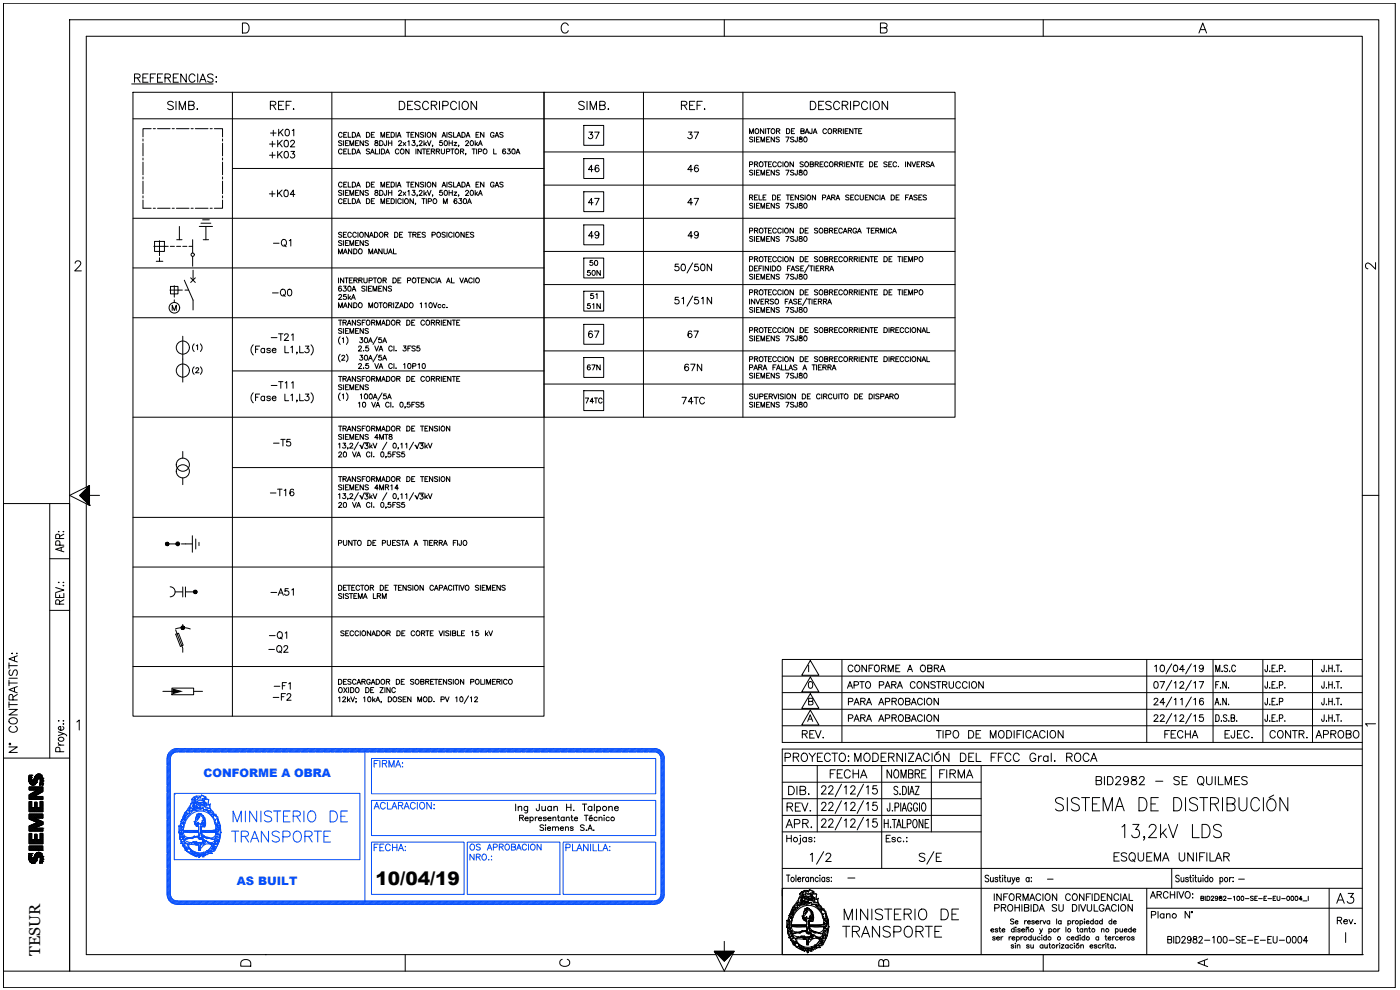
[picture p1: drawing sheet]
<svg xmlns="http://www.w3.org/2000/svg" width="420mm" height="297mm" viewBox="0 0 420 297" stroke-linecap="round" stroke-linejoin="round" font-family="sans-serif">
<defs><g id="words">
<g font-size="8.4">
<text x="315.4" y="244.5">SISTEMA DE DISTRIBUCIÓN</text>
<text x="335.5" y="253.3">13,2kV LDS</text>
</g>
<text font-size="7.1" fill="#044efb" x="68.4" y="254">TRANSPORTE</text>
<g font-size="7.1">
<text x="242" y="260.3">1/2</text>
<text x="274.8" y="260.3">S/E</text>
<text x="251.5" y="282.6">TRANSPORTE</text>
</g>
<text font-size="6.6" fill="#044efb" x="68.8" y="247.6">MINISTERIO DE</text>
<text font-size="6.6" x="252.2" y="277.3">MINISTERIO DE</text>
<g font-size="6.2">
<text x="255.4" y="229.7">MODERNIZACIÓN DEL FFCC Gral. ROCA</text>
<text x="327.7" y="237.1">BID2982 - SE QUILMES</text>
<text x="234.6" y="249.8">APR.</text>
</g>
<g font-size="5.7">
<text x="49" y="34.2">SIMB.</text>
<text x="80.1" y="34.2">REF.</text>
<text x="118.5" y="34.2">DESCRIPCION</text>
<text x="172.5" y="34.2">SIMB.</text>
<text x="203.2" y="34.2">REF.</text>
<text x="242" y="34.2">DESCRIPCION</text>
<text x="80.4" y="90.3">-Q0</text>
<text x="20.1" y="166.9" transform="rotate(-90 20.1 166.9)">APR:</text>
<text x="234.2" y="229.7">PROYECTO:</text>
<text x="235.3" y="239.5">DIB.</text>
<text x="248" y="234.6">FECHA</text>
<text x="264.9" y="234.6">NOMBRE</text>
<text x="280.8" y="234.6">FIRMA</text>
<text x="234.9" y="244.5">REV.</text>
<text x="333" y="259.6">ESQUEMA UNIFILAR</text>
<text x="358.4" y="291.4">A</text>
</g>
<text font-size="5.6" x="112.7" y="265.5">10/04/19</text>
<g font-size="5.3">
<text x="175.3" y="52.9">46</text>
<text x="205.3" y="52.9">46</text>
<text x="79.7" y="60.3">+K04</text>
<text x="175.3" y="62.8">47</text>
<text x="205.3" y="62.8">47</text>
<text x="80.8" y="75.1">-Q1</text>
<text x="175.3" y="72.7">49</text>
<text x="205.3" y="72.7">49</text>
<text x="175.3" y="102.7">67</text>
<text x="205.3" y="102.7">67</text>
<text x="204.3" y="112.5">67N</text>
<text x="203.6" y="122.4">74TC</text>
<text x="80.8" y="135.1">-T5</text>
<text x="80.1" y="179.9">-A51</text>
<text x="79.4" y="197.2">-Q2</text>
<text x="79.7" y="193">-Q1</text>
<text x="253.3" y="202.8">CONFORME A OBRA</text>
<text x="252.9" y="207.8">APTO PARA CONSTRUCCION</text>
<text x="253.3" y="212.7">PARA APROBACION</text>
<text x="253.3" y="217.7">PARA APROBACION</text>
<text x="239.5" y="222.6">REV.</text>
<text x="279.8" y="222.6">TIPO DE MODIFICACION</text>
<text x="348.2" y="222.6">FECHA</text>
<text x="366.5" y="222.6">EJEC.</text>
<text x="379.9" y="222.6">CONTR.</text>
<text x="393.7" y="222.6">APROBO</text>
<text x="166.9" y="291">C</text>
</g>
<text font-size="5.3" fill="#044efb" x="111.1" y="256.5">FECHA:</text>
<g font-size="4.9">
<text x="175.3" y="42.7">37</text>
<text x="205.3" y="42.7">37</text>
<text x="408.5" y="81.8">2</text>
<text x="80.1" y="149.9">-T16</text>
<text x="297" y="271.3">INFORMACION CONFIDENCIAL</text>
<text x="297.4" y="274.5">PROHIBIDA SU DIVULGACION</text>
<text x="344" y="270.6">ARCHIVO:</text>
<text x="344.3" y="276.6">Plano N°</text>
<text x="400" y="278.3">Rev.</text>
<text x="70.9" y="291">D</text>
<text x="262.5" y="291">B</text>
</g>
<text font-size="4.7" x="12.1" y="286.8" transform="rotate(-90 12.1 286.8)">TESUR</text>
<g font-size="4.4">
<text x="175" y="84">50N</text>
<text x="175.7" y="80.8">50</text>
<text x="175" y="93.8">51N</text>
<text x="176" y="90.7">51</text>
<text x="175" y="112.2">67N</text>
<text x="174.3" y="122.1">74TC</text>
</g>
<text font-size="3.5" x="408.5" y="219.1">1</text>
<g font-size="3.5" fill="#044efb">
<text x="61.1" y="233">CONFORME A OBRA</text>
<text x="71.1" y="265.4">AS BUILT</text>
</g>
<g font-size="2.6">
<text x="253.3" y="264.6">-</text>
<text x="313.3" y="264.9">-</text>
<text x="370.4" y="264.9">-</text>
</g>
</g></defs>
<!-- layer: E_TEXT -->
<g fill="none" stroke="#000" stroke-width=".3">
<path d="M39.9 27.7h123.4v187.2h-123.4zM39.9 35.6h246.7M81.2 39.9h1.7M82 39.1v1.7M83.6 38.8v2M84.1 39.6l.8 1.2M84.9 38.8l-1.3 1.3M85.8 38.9a.64 .64 0 0 1 1 .3l.1 .4a.85 .85 0 0 1-.8 1.2 1.28 1.28 0 0 1-.3-1.9zM87.7 39.2l.5-.4v2M104.1 39.7h-.9v1.5h.9M104.5 39.7v1.5h.9M105.7 39.7a.81 .81 0 0 1 1 .5 .81 .81 0 0 1-.3 .9l-.7 .1z"/>
<path d="M110 39.7h.5a.79 .79 0 0 1 .5 .7 .79 .79 0 0 1-.5 .8h-.5zM112.4 39.7h-1v1.5h1M117 39.7h-1v1.5h1M117.4 39.7h.5a.81 .81 0 0 1 .5 .7 .81 .81 0 0 1-.5 .8h-.5zM118.9 39.7v1.5M122 39.7h1M122.5 39.7v1.5M124.3 39.7h-1v1.5h1M125.7 39.7v1.5l-1-1.5v1.5M127.2 39.9l-.4-.2-.6 .2 .1 .4 .8 .3-.1 .5-.8-.1M127.7 39.7v1.5M130.8 39.7v1.5l-1-1.5v1.5"/>
<path d="M134.1 39.7v1.5M135.6 39.9l-.3-.2-.7 .2 .2 .4 .7 .3v.5l-.9-.1M136.1 39.7v1.5h.9M138.6 39.7a.81 .81 0 0 1 1 .5 .81 .81 0 0 1-.3 .9l-.7 .1zM143.8 39.7h-.9v1.5h.9M145.2 39.7v1.5l-1-1.5v1.5M151 39.9l-.4-.2-.6 .2 .1 .4 .9 .5-.2 .3-.8-.1M163.3 27.7h123.3v97.5h-123.3zM229.2 38.6v1.5l-1-1.5v1.5M229.8 38.6v1.5M230.2 38.6h.9M230.6 38.6v1.5"/>
<path d="M233 39.3l.9-.1 .1-.3-.3-.3h-.7v1.5M233.5 39.3l.5 .8M236 38.6h.5a.81 .81 0 0 1 .5 .7 .81 .81 0 0 1-.5 .8h-.5zM237.5 39.3h.6M238.4 38.6h-.9v1.5h.9M240.4 39.3l.8-.1 .2-.3-.4-.3h-.6v1.5l.9-.1 .1-.4-.4-.3M241.8 39.6h.8M243.7 38.6l-.1 1.4h-.5l-.1-.4M244.3 39.6h.7M248 39a.6 .6 0 0 0-.8-.3 .6 .6 0 0 0-.2 .8 .55 .55 0 0 0 .4 .6 .55 .55 0 0 0 .6-.3M250.1 39.3l.8-.1 .2-.3-.4-.3h-.6v1.5M250.6 39.3l.5 .8"/>
<path d="M251.6 39.3l.9-.1 .1-.3-.3-.3h-.7v1.5M252.1 39.3l.5 .8M253.1 38.6v1.5M253.6 39.3h.6M254.6 38.6h-1v1.5h1M256 38.6v1.5l-1-1.5v1.5M256.4 38.6h.9M256.9 38.6v1.5M257.7 39.3h.6M258.6 38.6h-.9v1.5h.9M69.8 50.5h93.5M80.9 43.2h1.7"/>
<path d="M80.9 46.6h1.7M81.7 42.4v1.7M81.7 45.7v1.7M83.3 42.1v2M83.3 45.4v2M83.8 43l.9 1.1M83.8 46.3l.9 1.1M84.7 42.1l-1.4 1.3M84.7 45.4l-1.4 1.3M85.5 42.2a.59 .59 0 0 1 1 .3l.1 .5a.83 .83 0 0 1-.8 1.1 1.21 1.21 0 0 1-.3-1.9zM85.5 45.5a.64 .64 0 0 1 1 .3l.1 .5a.85 .85 0 0 1-.8 1.1 1.25 1.25 0 0 1-.3-1.9zM87.2 42.6l.4-.5h.4l.4 .4-.3 .6-.9 1h1.3"/>
<path d="M87.3 45.4h1.1l-.6 .8a.66 .66 0 0 1 .5 1.1 .66 .66 0 0 1-1.1-.3M102.6 57.3l-.4-.2-.6 .2 .2 .4 .8 .5-.4 .4-.6-.2M102.6 42.4l-.4-.2-.6 .2 .1 .3 .8 .4 .1 .4-.4 .2-.6-.2M102.6 55a.55 .55 0 0 0-.6-.4 .55 .55 0 0 0-.4 .6 .61 .61 0 0 0 .2 .8 .61 .61 0 0 0 .8-.2M102.6 60a.6 .6 0 0 0-.8-.3 .6 .6 0 0 0-.2 .8 .55 .55 0 0 0 .4 .6 .55 .55 0 0 0 .6-.4M102.6 40.1a.6 .6 0 0 0-.8-.3 .6 .6 0 0 0-.2 .8 .55 .55 0 0 0 .4 .6 .55 .55 0 0 0 .6-.3M102.6 45a.55 .55 0 0 0-.6-.3 .55 .55 0 0 0-.4 .6 .61 .61 0 0 0 .2 .8 .61 .61 0 0 0 .8-.3M103.1 42.2v1.5M103.1 57.1v1.5M103.2 55.3h.5M103.2 40.4h.5M103.2 45.4h.5"/>
<path d="M103.7 57.8h.5M103.7 42.9h.5M104.1 54.7h-.9v1.4h.9M104.1 59.6h-.9v1.5h.9M104.1 44.7h-.9v1.5h.9M104.5 54.7v1.4h.9M104.5 59.6v1.5h.9M104.5 44.7v1.5h.9M104.6 57.1h-.9v1.5h.9M104.6 42.2h-.9v1.5h.9M105 58.6v-1.5l.6 1.5 .6-1.5v1.5M105 43.7v-1.5l.6 1.5 .6-1.5v1.5"/>
<path d="M105.7 54.7a.79 .79 0 0 1 1 .4 .79 .79 0 0 1-.3 .9l-.7 .1zM105.7 59.6a.81 .81 0 0 1 1 .5 .81 .81 0 0 1-.3 .9l-.7 .1zM105.7 44.7a.79 .79 0 0 1 1 .4 .79 .79 0 0 1-.3 1l-.7 .1zM106.7 57.8h.6M106.7 42.9h.6M107 56.1l.6-1.4 .5 1.4M107 41.2l.6-1.5 .5 1.5M107 46.2l.6-1.5 .5 1.5M107.2 55.6h.7M107.2 40.7h.7M107.2 45.7h.7M107.6 57.1h-.9v1.5h.9"/>
<path d="M107.6 42.2h-.9v1.5h.9M109 57.1v1.5l-.9-1.5v1.5M109 42.2v1.5l-.9-1.5v1.5M110 54.7h.5a.78 .78 0 0 1 .5 .7 .78 .78 0 0 1-.5 .7h-.5zM110 59.6h.5a.79 .79 0 0 1 .5 .7 .79 .79 0 0 1-.5 .8h-.5zM110.6 57.3l-.4-.2-.7 .2 .2 .4 .9 .5-.4 .4-.7-.2M110.6 42.4l-.4-.2-.7 .2 .2 .4 .9 .5-.4 .4-.7-.2M110.9 44.9l-.8-.2-.1 .5 .8 .4 .1 .4-.3 .2-.7-.2M111.2 46.2l.5-1.5 .6 1.5M111.4 45.7h.7M111.4 55.3h.6M111.4 40.4h.6"/>
<path d="M112.4 54.7h-1v1.4h1M112.4 59.6h-1v1.5h1M112.6 57.2l.2 .5a.5 .5 0 0 1 .6 .3 .5 .5 0 0 1-.3 .6l-.5-.1-.1-.4 .8-.5 .1-.3-.3-.2zM112.6 42.3v.4a.59 .59 0 0 1 .7 .2 .59 .59 0 0 1 0 .7h-.7v-.5l.8-.6-.3-.3zM112.7 44.7v1.5h.8M113.9 44.7v1.5M113.9 57.1h.6a.82 .82 0 0 1 .5 .8 .82 .82 0 0 1-.5 .7h-.6zM113.9 42.2h.6a.78 .78 0 0 1 .5 .7 .78 .78 0 0 1-.5 .8h-.6zM114.3 56.1v-1.4l.6 1.4 .5-1.4v1.4M114.3 41.2v-1.5l.6 1.5 .5-1.5v1.5M114.5 44.7h.5a.81 .81 0 0 1 .5 .7 .81 .81 0 0 1-.5 .8h-.5zM115.7 46.2l.6-1.5 .6 1.5"/>
<path d="M115.9 45.7h.8M116 57.1l-.1 1.4h-.5l-.1-.4M116 42.2l-.1 1.4h-.5l-.1-.4M116 55.3h.6M116 40.4h.6M116.6 57.8h1M116.6 42.2v1.5M116.6 57.1v1.5M116.6 42.9h1M117 54.7h-1v1.4h1M117 59.6h-1v1.5h1M117.4 54.7h.5a.81 .81 0 0 1 .5 .7 .81 .81 0 0 1-.5 .7h-.5z"/>
<path d="M117.4 59.6h.5a.81 .81 0 0 1 .5 .7 .81 .81 0 0 1-.5 .8h-.5zM117.6 42.2v1.5M117.6 57.1v1.5M118.9 54.7v1.4M118.9 59.6v1.5M119.2 56.1l.6-1.4 .5 1.4M119.2 41.2l.6-1.5 .5 1.5M119.4 55.6h.7M119.4 40.7h.7M119.6 57.5l.3-.4 .5 .2-.1 .6-.7 .7h1M119.6 42.5l.3-.3 .5 .1 .1 .3-.9 1.1h1M119.7 45a.55 .55 0 0 0-.6-.3 .55 .55 0 0 0-.5 .6 .61 .61 0 0 0 .3 .8 .61 .61 0 0 0 .8-.3"/>
<path d="M120.4 60a.6 .6 0 0 0-.8-.3 .6 .6 0 0 0-.2 .8 .55 .55 0 0 0 .4 .6 .55 .55 0 0 0 .6-.4M120.9 59.6v1.5M121 57.6l.8 1M121 42.7l.8 1M121.8 57.6l-.8 1M121.8 42.7l-.8 1M122 54.7h1M122.4 57.4l.4-.3v1.5M122.4 42.5l.4-.3v1.5M122.5 54.7v1.4M122.8 44.7v1.5l-1-1.5v1.5M123.3 55.3h.6"/>
<path d="M123.3 40.4h.6M123.8 57.1h.7l-.4 .6a.5 .5 0 0 1 .4 .8 .5 .5 0 0 1-.9-.2M123.8 42.2h.7l-.4 .6a.5 .5 0 0 1 .4 .8 .5 .5 0 0 1-.9-.2M124.1 59.6v1.5l-1.1-1.5v1.5M124.3 54.7h-1v1.4h1M124.8 44.7v1.5M125.3 58.5l-.2 .4M125.3 43.6l-.2 .4M125.7 54.7v1.4l-1-1.4v1.4M125.8 57.5l.3-.4 .6 .3-.9 1.2h.9M125.8 42.5l.1-.2 .5-.1 .3 .4-.9 1.1h.9M126.4 44.7v1.5l-1-1.5v1.5"/>
<path d="M126.6 59.6h1M126.7 44.7h1M127.1 59.6v1.5M127.2 54.9l-.9-.2v.5l.8 .3 .1 .4-.4 .2-.6-.2M127.2 42.2v1.5M127.2 44.7v1.5M127.2 57.1v1.5M127.5 58l.5 .6M127.5 43.1l.5 .6M127.7 54.7v1.4M128 57.6l-.8 .7M128 59.6v1.5"/>
<path d="M128 42.7l-.8 .7M128.1 45.4h.6M128.3 57.1l.5 1.5 .6-1.5M128.3 42.2l.5 1.5 .6-1.5M129 44.7h-.9v1.5h.9M129.4 45.4l.9-.1 .2-.3-.2-.3h-.9v1.5M129.9 58.5l-.2 .4M129.9 43.6l-.2 .4M129.9 45.4l.6 .8M130.8 54.7v1.4l-1-1.4v1.4M130.9 45.4l.9-.1 .1-.3-.1-.3h-.9v1.5M131.4 45.4l.5 .8"/>
<path d="M132.4 44.7l.1 1.3 .4 .2 .5-.4v-1.1M132.7 56.1l.5-1.4 .6 1.4M132.7 41.2l.5-1.5 .6 1.5M132.7 57.1h-.7l-.1 .7a.53 .53 0 0 1 .8 0 .53 .53 0 0 1-.1 .8 .53 .53 0 0 1-.7-.3M132.7 42.2h-.7l-.1 .6a.53 .53 0 0 1 .8 0 .53 .53 0 0 1-.1 .8 .53 .53 0 0 1-.7-.2M132.9 55.6h.6M132.9 40.7h.6M133.5 57.2a.74 .74 0 0 1 .9 .4 .74 .74 0 0 1-.3 .9l-.4 .1-.4-.3zM133.5 42.3a.66 .66 0 0 1 .8 .6 .66 .66 0 0 1-.8 .7l-.2-.5zM134 45.5l.9-.1v-.7h-.9v1.5M134.1 54.7v1.4M134.8 57.8h.9"/>
<path d="M134.8 42.2v1.5M134.8 57.1v1.5M134.8 42.9h.9M135.3 44.7h1M135.6 54.9l-.8-.2-.1 .4 .8 .4 .1 .4-.3 .2-.7-.2M135.7 42.2v1.5M135.7 44.7v1.5M135.7 57.1v1.5M136.1 54.7v1.4h.9M136.3 57.6h.8l-.8 1h.8M136.3 42.7h.8l-.8 1h.8M137.1 56.1l.6-1.4 .5 1.4"/>
<path d="M137.1 59.8v-.1a.68 .68 0 0 0-.9 .6 .68 .68 0 0 0 .8 .7 .47 .47 0 0 0 0-.8 .47 .47 0 0 0-.7 .4M137.1 41.2l.6-1.5 .5 1.5M137.3 55.6h.7M137.3 40.7h.7M137.7 58.5h-.2h.2l-.2 .4M137.7 43.6h-.2h.2l-.2 .4M137.7 59.6h.8l-.4 .6a.49 .49 0 0 1 .4 .8 .49 .49 0 0 1-.9-.2M138.2 45.4l.9-.1 .1-.3-.1-.3h-.9v1.5M138.6 54.7a.79 .79 0 0 1 1 .4 .79 .79 0 0 1-.3 .9l-.7 .1zM138.7 45.4l.5 .8M139.3 59.7l.2-.1a.77 .77 0 0 1 .5 .7 .77 .77 0 0 1-.5 .8l-.4-.3zM139.7 57.5l.3-.4 .5 .2-.1 .6-.7 .7h1"/>
<path d="M139.7 42.5l.3-.3 .5 .1-.1 .7-.7 .7h1M139.8 46.1l-.1 .4M139.9 56.1l.5-1.4 .6 1.4M139.9 41.2l.5-1.5 .6 1.5M140.1 55.6h.7M140.1 40.7h.7M141.3 57.2a.74 .74 0 0 1 .9 .5 .74 .74 0 0 1-.5 .9l-.5-.3zM141.3 42.3a.67 .67 0 0 1 .8 .6 .67 .67 0 0 1-.8 .7l-.2-.5zM141.7 44.7h.9M142.2 44.7v1.5M142.6 42.2v1.5M142.6 57.1v1.5"/>
<path d="M142.9 55.3h.6M142.9 58l.5 .6M142.9 40.4h.6M142.9 43.1l.5 .6M143 44.7v1.5M143.3 57.6l-.7 .7M143.3 42.7l-.7 .7M143.6 58.6l.6-1.5 .5 1.5M143.6 43.7l.6-1.5 .5 1.5M143.6 45.5l.8-.1 .2-.4-.2-.3h-.8v1.5M143.8 54.7h-.9v1.4h.9M143.8 58.1h.7"/>
<path d="M143.8 43.2h.7M145.2 54.7v1.4l-1-1.4v1.4M148.2 44.7v1.5h.8M148.3 55a.55 .55 0 0 0-.6-.4 .55 .55 0 0 0-.5 .6 .61 .61 0 0 0 .2 .8 .61 .61 0 0 0 .9-.2v-.3h-.4M148.3 40.1a.6 .6 0 0 0-.9-.3 .6 .6 0 0 0-.2 .8 .53 .53 0 0 0 .6 .6 .53 .53 0 0 0 .5-.6h-.4M148.6 56.1l.5-1.4 .6 1.4M148.6 41.2l.5-1.5 .6 1.5M148.8 55.6h.7M148.8 40.7h.7M151 54.9l-.4-.2-.6 .2 .1 .3 .8 .3 .1 .4-.4 .2-.6-.2M151.7 44.9l-.1-.2a.74 .74 0 0 0-.9 .6 .74 .74 0 0 0 .5 .9 .46 .46 0 0 0 .5-.4 .46 .46 0 0 0-.4-.5 .46 .46 0 0 0-.5 .4M152.3 44.7h.8l-.4 .6a.5 .5 0 0 1 .3 .8 .5 .5 0 0 1-.8-.2"/>
<path d="M153.8 44.7a.74 .74 0 0 1 .9 .5 .74 .74 0 0 1-.3 .9l-.4 .1-.3-.3zM154.9 46.2l.5-1.5 .6 1.5M155.1 45.7h.7M163.3 45.6h123.3M163.3 55.5h123.3M224.9 40.1v-1.5l.6 1.5 .6-1.5v1.5M224.9 49.4l.9-.1 .1-.6-1-.1v1.4M224.9 59.2l1-.1v-.5l-1-.1v1.5M225.5 59.2l.4 .8M225.9 41.3l-.3-.2-.7 .2 .2 .4 .8 .3v.4l-.3 .2-.7-.2M225.9 51.3l-.3-.2-.7 .2 .2 .3 .8 .5-.3 .4-.7-.2M226.4 49.3l.9-.1 .1-.3-.3-.3h-.7v1.4"/>
<path d="M226.4 41.1v1.5M226.4 51.1v1.4M226.4 59.2h.6M226.9 49.3l.5 .7M227 41.8h.6M227 51.8h.6M227.4 58.5h-1v1.5h1M227.8 58.5v1.5h.8M227.9 41.1h-.9v1.5h.9M227.9 51.1h-.9v1.4h.9M228.4 42.6v-1.5l.5 1.5 .6-1.5v1.5M228.4 52.5v-1.4l.5 1.4 .6-1.4v1.4"/>
<path d="M229 59.2h.6M229.3 48.6h1M229.8 48.6v1.4M229.9 58.5h-.9v1.5h.9M230.1 41.8h.5M230.1 51.8h.5M230.6 49.3h.6M231 41.1h-.9v1.5h.9M231 51.1h-.9v1.4h.9M231.5 48.6h-.9v1.4h.9M231.8 58.5h.6a.81 .81 0 0 1 .4 .7 .81 .81 0 0 1-.4 .8h-.6zM232.4 41.1v1.5l-1-1.5v1.5"/>
<path d="M232.4 51.1v1.4l-1-1.4v1.4M233 48.9a.62 .62 0 0 0-.9-.3 .62 .62 0 0 0-.2 .9 .57 .57 0 0 0 .5 .5 .57 .57 0 0 0 .6-.3M233.3 59.2h.6M233.9 41.3l-.4-.2-.6 .2 .1 .4 .8 .3 .1 .4-.4 .2-.6-.2M233.9 51.3l-.4-.2-.6 .2 .1 .3 .9 .5-.4 .4-.6-.2M234.3 58.5h-1v1.5h1M234.5 48.9a.6 .6 0 0 0-.9-.3 .6 .6 0 0 0-.2 .9 .55 .55 0 0 0 .5 .5 .55 .55 0 0 0 .6-.3M235 48.6v1.4M235.8 41.1h1l-.7 1.5M235.8 51.1h1l-.7 1.4M236 58.5h1M236.5 58.5v1.5"/>
<path d="M237.3 59.2h.6M238.1 48.6v1.4l-1-1.4v1.4M238.2 41.3l-.3-.2-.7 .2 .1 .3 .8 .4 .1 .4-.3 .2-.7-.2M238.2 51.3l-.3-.2-.7 .2 .1 .3 .9 .5-.3 .4-.7-.2M238.2 58.5h-.9v1.5h.9M239.3 41.1l-.1 1.4-.3 .1-.3-.5M239.3 51.1l-.1 1.3-.3 .1-.3-.5M239.6 58.5v1.5l-.9-1.5v1.5M239.9 41.2v.4a.59 .59 0 0 1 .7 .2 .59 .59 0 0 1 .1 .7h-.9v-.5l.9-.6-.3-.3zM239.9 51.1v.5a.59 .59 0 0 1 .7 .1 .59 .59 0 0 1 .1 .8l-.9-.1v-.5l.9-.5-.3-.3zM241.1 48.8l-.4-.2-.6 .2 .1 .3 .7 .3v.6l-.8-.2M241.2 58.7l-.4-.2-.7 .2 .2 .4 .9 .5-.2 .3-.9-.1"/>
<path d="M241.4 41.2a.67 .67 0 0 1 .8 .6 .67 .67 0 0 1-.8 .7l-.2-.5zM241.4 51.1a.67 .67 0 0 1 .8 .7 .67 .67 0 0 1-.8 .7l-.2-.6zM241.6 40.1l.6-1.5 .6 1.5M241.6 58.5v1.5M243.1 49.3l.9-.1 .1-.3-.3-.3h-.7v1.4h.9l.1-.4-.3-.3M244 40.1l.6-1.5 .6 1.5M244.6 49.3l1-.2v-.4l-1-.1v1.4M244.8 58.5v1.5l-1-1.5v1.5M245.1 49.3l.5 .7M246.1 49.3h.6M246.8 59.3l.9-.1 .1-.6-1-.1v1.5M247 48.6h-.9v1.4h.9"/>
<path d="M248.1 60l.6-1.5 .5 1.5M248.3 59.5h.7M248.5 48.9a.62 .62 0 0 0-.9-.3 .62 .62 0 0 0-.2 .9 .57 .57 0 0 0 .4 .5 .57 .57 0 0 0 .7-.3M249.6 59.2l.9-.1v-.5l-.9-.1v1.5M250.1 59.2l.5 .8M250.5 49.3l.9-.1 .1-.3-.4-.3h-.6v1.4M250.9 60l.5-1.5 .6 1.5M251 49.3l.5 .7M251.1 59.5h.7M252 49.3l.9-.1 .1-.3-.3-.3h-.7v1.4M252.5 49.3l.5 .7M253.5 48.6v1.4"/>
<path d="M254.1 49.3h.6M254.8 58.7l-.3-.2-.7 .2 .1 .4 .8 .3v.5l-.9-.1M255 48.6h-.9v1.4h.9M255.3 59.2h.5M256.2 58.5h-.9v1.5h.9M256.4 48.6v1.4l-1-1.4v1.4M256.8 48.6h1M257.3 48.6v1.4M257.6 58.9a.6 .6 0 0 0-.8-.3 .6 .6 0 0 0-.2 .8 .55 .55 0 0 0 .4 .6 .55 .55 0 0 0 .6-.4M258.1 58.5v1.1l.5 .4 .5-.2v-1.3M258.1 49.3h.6M259.1 48.6h-1v1.4h1"/>
<path d="M259.7 59.2h.6M260.6 58.5h-.9v1.5h.9M261 48.6h.5a.81 .81 0 0 1 .5 .7 .81 .81 0 0 1-.5 .7h-.5zM262 58.5v1.5l-.9-1.5v1.5M262.5 49.3h.5M263.4 48.6h-.9v1.4h.9M263.6 58.9a.6 .6 0 0 0-.8-.3 .6 .6 0 0 0-.3 .8 .55 .55 0 0 0 .5 .6 .55 .55 0 0 0 .6-.4M264.1 58.5v1.5M264.4 60l.6-1.5 .6 1.5M264.7 59.5h.7M266.2 48.8l-.3-.2-.7 .2 .2 .3 .8 .4-.1 .5-.9-.2M266.7 49.3h.6"/>
<path d="M267.4 58.5a.82 .82 0 0 1 1 .4 .82 .82 0 0 1-.2 1l-.8 .1zM267.7 48.6h-1v1.4h1M268.9 59.2h.6M269.1 48.9a.6 .6 0 0 0-.9-.3 .6 .6 0 0 0-.2 .9 .55 .55 0 0 0 .4 .5 .55 .55 0 0 0 .7-.3M269.6 49.9h.1M269.9 58.5h-1v1.5h1M271.8 48.6v1.4M271.8 59.2h.6M272.7 58.5h-.9v1.5M272.8 60l.6-1.5 .6 1.5M273 59.5h.8M273.3 48.6v1.4l-.9-1.4v1.4"/>
<path d="M273.7 48.6l.6 1.4 .5-1.4M275.2 49.3h.5M275.2 58.7l-.3-.2-.6 .2 .1 .4 .8 .3-.1 .5-.8-.1M275.7 59.2h.6M276.1 48.6h-.9v1.4h.9M276.5 49.3l.9-.1 .1-.3-.3-.3h-.7v1.4M276.7 58.5h-1v1.5h1M277 49.3l.5 .7M278 58.7l-.3-.2-.7 .2 .2 .4 .8 .5-.1 .3-.9-.1M279 48.8l-.4-.2-.7 .2 .2 .3 .8 .4 .1 .3-.4 .2-.7-.2M279.2 50l.6-1.4 .6 1.4M279.4 49.6h.7"/>
<path d="M39.9 65.5h246.7M101.6 76.2v-1.5l.6 1.5 .5-1.5v1.5M102.6 69.9l-.4-.2-.6 .2 .2 .4 .7 .3 .1 .4-.4 .2-.6-.2M102.6 72.4l-.4-.2-.6 .2 .2 .4 .8 .4-.2 .4-.8-.2M103.1 76.2l.6-1.5 .5 1.5M103.1 72.2v1.5M103.1 70.4h.6M103.2 60.3h.5M103.3 75.6h.7M103.7 72.9h.5M104 69.7h-.9v1.5h.9M104.6 72.2h-.9v1.5h.9"/>
<path d="M105 73.7v-1.5l.6 1.5 .6-1.5v1.5M105.4 70.1a.6 .6 0 0 0-.8-.4 .6 .6 0 0 0-.2 .9 .54 .54 0 0 0 .4 .6 .54 .54 0 0 0 .6-.4M105.6 74.7v1.5l-1-1.5v1.5M106.2 74.7a.81 .81 0 0 1 .9 .4 .81 .81 0 0 1-.3 1l-.6 .1zM106.7 72.9h.6M106.9 70.1a.6 .6 0 0 0-.8-.4 .6 .6 0 0 0-.2 .9 .54 .54 0 0 0 .4 .6 .54 .54 0 0 0 .6-.4M107 61.1l.6-1.5 .5 1.5M107.2 60.6h.7M107.4 69.7v1.5M107.6 72.2h-.9v1.5h.9M108.2 69.8a.7 .7 0 0 1 .9 .6 .7 .7 0 0 1-.9 .7l-.3-.5zM109 72.2v1.5l-.9-1.5v1.5"/>
<path d="M110.6 69.7v1.5l-1.1-1.5v1.5M110.6 72.4l-.4-.2-.7 .2 .2 .4 .9 .4-.2 .4-.9-.2M110.7 76.2v-1.5l.5 1.5 .6-1.5v1.5M110.9 71.2l.5-1.5 .6 1.5M111.1 70.7h.7M111.4 60.3h.6M112.2 76.2l.6-1.5 .5 1.5M112.4 69.7h.5a.82 .82 0 0 1 .5 .7 .82 .82 0 0 1-.5 .8h-.5zM112.4 75.6h.7M113.9 69.9a.7 .7 0 0 1 1.1 .2 .7 .7 0 0 1-.3 1 .7 .7 0 0 1-.9-.3 .7 .7 0 0 1 .1-.9zM114.3 61.1v-1.5l.6 1.5 .5-1.5v1.5M114.7 74.7v1.5l-1-1.5v1.5"/>
<path d="M115.2 74.7v1l.4 .5 .4-.1 .2-.4v-1M115.4 70.4h.9l.1-.4-.3-.3h-.7v1.5M115.9 70.4l.5 .8M116 60.3h.6M116.6 76.2l.6-1.5 .5 1.5M116.8 75.6h.7M118.1 74.7v1.5h.8M118.4 69.7h.5a.84 .84 0 0 1 .5 .7 .84 .84 0 0 1-.5 .8h-.5zM119.9 70.4h.6M120.8 69.7h-.9v1.5h.9M122.5 69.7h1.1M123 69.7v1.5"/>
<path d="M123.9 70.4h.8l.2-.4-.4-.3h-.6v1.5M124.4 70.4l.5 .8M124.7 61l-.1 .4M125.4 70.4h.6M126.3 69.7h-.9v1.5h.9M127.7 69.9l-.4-.2-.5 .1-.1 .4 .8 .4 .2 .4-.4 .2-.6-.2M128.5 60.4l.9-.1 .1-.4-.4-.3h-.6v1.5M129.7 70.5l.9-.1 .1-.4-.4-.3h-.6v1.5M131.3 69.8a.69 .69 0 0 1 1 .7 .69 .69 0 0 1-1.1 .5l-.1-.7zM133.1 61.1v-1.5l.5 1.5 .6-1.5v1.5M133.6 69.9l-.3-.2-.5 .1-.1 .4 .8 .4 .1 .4-.3 .2-.6-.2M134.1 69.7v1.5"/>
<path d="M135.7 70.1a.6 .6 0 0 0-.8-.4 .6 .6 0 0 0-.3 .9 .54 .54 0 0 0 .5 .6 .54 .54 0 0 0 .6-.4M136.2 69.7v1.5M137 69.8a.7 .7 0 0 1 .8 .6 .7 .7 0 0 1-.8 .7l-.3-.5zM139.3 69.7v1.5l-1-1.5v1.5M139.9 70.4h.5M140.3 61.1l.6-1.5 .6 1.5M140.5 60.6h.8M140.8 69.7h-.9v1.5h.9M142.2 69.9l-.4-.2-.5 .1v.5l.8 .3 .1 .4-.4 .2-.6-.2M163.3 75.4h123.3M203.6 79.2h-.9l-.1 .9a.7 .7 0 0 1 1.1 0 .7 .7 0 0 1-.2 1 .7 .7 0 0 1-1-.2M204.7 79.3a.64 .64 0 0 1 .9 .3l.1 .5a.9 .9 0 0 1-.7 1.1 1.25 1.25 0 0 1-.3-1.9z"/>
<path d="M207.9 78.9l-1.7 3M209.5 79.2h-.9l-.1 .9a.71 .71 0 0 1 1.1 0 .71 .71 0 0 1-.2 1.1 .71 .71 0 0 1-1-.3M210.6 79.3a.64 .64 0 0 1 .9 .3l.1 .5a.85 .85 0 0 1-.8 1.1 1.25 1.25 0 0 1-.2-1.9zM213.6 79.2v2l-1.4-2v2M224.9 69.3l.9-.1 .1-.6-1-.1v1.4M224.9 77.8l.9-.1 .1-.5-1-.2v1.5M224.9 79.8h.6a.81 .81 0 0 1 .4 .7 .81 .81 0 0 1-.4 .8h-.6zM225.9 61.2l-.3-.2-.7 .2 .2 .4 .8 .3v.4l-.3 .2-.7-.2M225.9 71.2l-.3-.2-.7 .2 .2 .3 .8 .4v.3l-.3 .2-.7-.2M226.4 69.2l1-.2v-.4l-1-.1v1.4M226.4 77.7l.9-.1 .1-.3-.3-.3h-.7v1.5M226.4 61v1.5"/>
<path d="M226.4 71v1.4M226.9 69.2l.5 .7M226.9 77.7l.5 .8M227 61.7h.6M227 71.7h.6M227.4 79.8h-1v1.5h1M227.9 61h-.9v1.5h.9M227.9 71h-.9v1.4h.9M228 77.2a.66 .66 0 0 1 1 .6 .66 .66 0 0 1-1 .5zM228.4 62.5v-1.5l.5 1.5 .6-1.5v1.5M228.4 72.4v-1.4l.5 1.4 .6-1.4v1.4M228.7 79.8h-.9v1.5"/>
<path d="M229.1 79.8v1.5M229.3 68.5h1M229.3 77h1M229.8 68.5v1.4M229.8 77v1.5M230.1 61.7h.5M230.1 71.7h.5M230.6 79.8v1.5l-1-1.5v1.5M230.6 69.2h.6M230.6 77.7h.6M231 61h-.9v1.5h.9M231 71h-.9v1.4h.9"/>
<path d="M231.2 79.8v1.5M231.5 68.5h-.9v1.4h.9M231.5 77h-.9v1.5h.9M231.8 79.8h.5a.78 .78 0 0 1 .5 .7 .78 .78 0 0 1-.5 .8h-.5zM232.4 61v1.5l-1-1.5v1.5M232.4 71v1.4l-1-1.4v1.4M233 68.8a.62 .62 0 0 0-.9-.3 .62 .62 0 0 0-.2 .9 .57 .57 0 0 0 .5 .5 .57 .57 0 0 0 .6-.3M233 77.4a.62 .62 0 0 0-.9-.3 .62 .62 0 0 0-.2 .8 .56 .56 0 0 0 .4 .6 .56 .56 0 0 0 .7-.4M233.9 61.2l-.4-.2-.6 .2 .1 .4 .8 .3 .1 .4-.4 .2-.6-.2M233.9 71.2l-.4-.2-.6 .2 .1 .3 .8 .4 .1 .3-.4 .2-.6-.2M234.5 68.8a.6 .6 0 0 0-.9-.3 .6 .6 0 0 0-.2 .9 .55 .55 0 0 0 .5 .5 .55 .55 0 0 0 .6-.3M234.5 77.4a.6 .6 0 0 0-.9-.3 .6 .6 0 0 0-.2 .8 .54 .54 0 0 0 .4 .6 .54 .54 0 0 0 .7-.4"/>
<path d="M235 68.5v1.4M235 77v1.5M235.6 77.2a.65 .65 0 0 1 1 .6 .65 .65 0 0 1-1 .5l-.2-.4zM235.8 61h1l-.7 1.5M235.8 71h1l-.7 1.4M237.2 79.8h-.9v1.5M238.1 68.5v1.4l-1-1.4v1.4M238.1 77v1.5l-1-1.5v1.5M238.2 61.2l-.3-.2-.7 .2 .1 .3 .8 .3 .1 .5-.3 .2-.7-.2M238.2 71.2l-.3-.2-.7 .2 .1 .3 .8 .3 .1 .4-.3 .2-.7-.2M239.3 61l-.1 1.4-.3 .1-.3-.5M239.3 71l-.1 1.3-.3 .1-.3-.5"/>
<path d="M239.9 61.1v.4a.59 .59 0 0 1 .7 .2 .59 .59 0 0 1 .1 .7h-.9v-.6l.9-.5-.3-.3zM239.9 71v.5a.59 .59 0 0 1 .7 .1 .59 .59 0 0 1 .1 .7h-.9v-.5l.9-.5-.3-.3zM240.1 68.5h.6a.79 .79 0 0 1 .5 .7 .79 .79 0 0 1-.5 .7h-.6zM240.1 77h.6a.82 .82 0 0 1 .5 .8 .82 .82 0 0 1-.5 .7h-.6zM241.2 79.8h-.9v1.5h.9M241.4 61.1a.67 .67 0 0 1 .8 .6 .67 .67 0 0 1-.8 .7l-.2-.6zM241.4 71a.67 .67 0 0 1 .8 .7 .67 .67 0 0 1-.8 .6l-.2-.5zM241.6 69.2h.6M241.6 77.7h.6M242.6 68.5h-1v1.4h1M242.6 77h-1v1.5h1M242.8 79.5l-1.3 2.3"/>
<path d="M243 79.8h1M243.5 79.8v1.5M244.3 79.8v1.5M245.4 68.7l-.3-.2-.7 .2 .1 .3 .8 .4v.5l-.9-.2M245.4 77.2l-.3-.2-.7 .2 .1 .4 .9 .5-.3 .4-.7-.2M245.8 79.8h-.9v1.5h.9M246.1 77.1a.7 .7 0 0 1 .9 .7 .7 .7 0 0 1-.9 .6l-.3-.5zM247.5 69.2l.9-.2v-.4l-.9-.1v1.4l.9-.1 .1-.3-.4-.3M247.5 77.7l.8-.1 .2-.3-.4-.3h-.6v1.5l.9-.1 .1-.4-.4-.3M248.9 69.2l1-.2v-.4l-1-.1v1.4M248.9 77.7l.9-.1 .2-.3-.4-.3h-.7v1.5M249.5 69.2l.5 .7"/>
<path d="M249.5 77.7l.5 .8M250.5 69.2h.5M250.5 77.7h.5M251.4 68.5h-.9v1.4h.9M251.4 77h-.9v1.5h.9M252.8 68.8a.6 .6 0 0 0-.8-.3 .6 .6 0 0 0-.3 .9 .55 .55 0 0 0 .5 .5 .55 .55 0 0 0 .6-.3M252.8 77.4a.6 .6 0 0 0-.8-.3 .6 .6 0 0 0-.3 .8 .54 .54 0 0 0 .5 .6 .54 .54 0 0 0 .6-.4M253.1 69.9l.5-1.4 .6 1.4M253.3 69.5h.7M253.4 77.2a.66 .66 0 0 1 1 .6 .66 .66 0 0 1-1 .5zM254.6 69.2l.9-.2v-.4l-.9-.1v1.4M254.9 77.7l.8-.1 .1-.3-.3-.3h-.6v1.5"/>
<path d="M255.1 69.2l.5 .7M255.3 77.7l.5 .8M256.4 77.7l.9-.1v-.4l-.9-.2v1.5M256.9 77.7l.4 .8M257.1 68.8a.62 .62 0 0 0-.9-.3 .62 .62 0 0 0-.2 .9 .55 .55 0 0 0 .5 .5 .55 .55 0 0 0 .6-.5h-.4M257.3 69.9l.6-1.4 .6 1.4M257.5 69.5h.8M257.8 77v1.5M258.4 77.7h.6M259.3 77h-.9v1.5h.9M260.1 68.5h1M260.6 68.5v1.4"/>
<path d="M260.8 77v1.5l-1.1-1.5v1.5M261.1 77h1M261.5 69.2h.5M261.6 77v1.5M262.4 68.5h-.9v1.4h.9M262.5 77.7h.5M262.8 69.2l.9-.1v-.5l-.9-.1v1.4M263.3 69.2l.5 .7M263.4 77h-.9v1.5h.9M264.3 69.9v-1.4l.6 1.4 .6-1.4v1.4M265.3 77h.5a.82 .82 0 0 1 .5 .8 .82 .82 0 0 1-.5 .7h-.5zM266 68.5v1.4"/>
<path d="M266.8 77.7h.6M267.6 68.8a.6 .6 0 0 0-.9-.3 .6 .6 0 0 0-.2 .9 .55 .55 0 0 0 .5 .5 .55 .55 0 0 0 .6-.3M267.7 77h-.9v1.5h.9M267.9 69.9l.5-1.4 .6 1.4M268.1 69.5h.7M269.4 77h1M269.9 77v1.5M270.8 77v1.5M271.3 77.7h.6M272.3 77h-1v1.5h1M272.7 78.5v-1.5l.5 1.5 .6-1.5v1.5M274.4 77.8l.8-.1 .2-.4-.4-.3h-.6v1.5"/>
<path d="M276 77.2a.66 .66 0 0 1 1 .6 .66 .66 0 0 1-1 .5zM39.9 80.4h123.4M39.9 95.3h246.7M101.6 92.3v-1.5l.6 1.5 .5-1.5v1.5M101.6 83.4v1.5M101.6 96.1h1M101.7 88.7a.43 .43 0 0 1 .4-.4 .43 .43 0 0 1 .4 .3l-.9 1.2h1M102.1 96.1v1.5M102.4 86.1v-.2a.74 .74 0 0 0-.9 .6 .74 .74 0 0 0 .5 .9 .46 .46 0 0 0 .5-.4 .46 .46 0 0 0-.4-.5 .46 .46 0 0 0-.5 .4M102.6 98.8l-.4-.2-.6 .2 .2 .3 .8 .5-.2 .4-.8-.2M102.9 96.8l.9-.1 .2-.3-.4-.3h-.7v1.5M103.1 85.9h.8l-.5 .5a.47 .47 0 0 1 .6 .5 .47 .47 0 0 1-.5 .5l-.6-.3"/>
<path d="M103.1 92.3l.6-1.5 .5 1.5M103.1 98.6v1.4M103.2 83.4v1.5l-1-1.5v1.5M103.3 91.8h.7M103.4 96.8l.6 .8M103.5 83.4h1M103.7 99.3h.5M103.9 88.3h-.7l-.1 .7a.53 .53 0 0 1 .8-.1 .53 .53 0 0 1-.1 .8 .53 .53 0 0 1-.8-.1M104 83.4v1.5M104.2 97.6l.6-1.5 .6 1.5M104.4 97.1h.7M104.5 88.3v1.5"/>
<path d="M104.6 85.9h.2a.8 .8 0 0 1 .6 .7 .8 .8 0 0 1-.6 .8l-.4-.3zM104.6 98.6h-.9v1.4h.9M104.8 89.3l.5 .5M104.8 84.1h.6M105.2 88.9l-.7 .7M105.5 89.8l.6-1.5 .5 1.5M105.6 90.8v1.5l-1-1.5v1.5M105.6 87.4l.6-1.5 .6 1.5M105.7 89.4h.7M105.8 83.4h-1v1.5h1M105.9 86.9h.7M106.2 90.8a.79 .79 0 0 1 .9 .5 .79 .79 0 0 1-.3 .9l-.6 .1z"/>
<path d="M106.2 84.1l.8-.1 .2-.3-.2-.3h-.8v1.5M106.7 96.1v1.5l-1-1.5v1.5M106.7 84.1l.5 .8M106.7 99.3h.6M107.6 98.6h-.9v1.4h.9M107.7 84.1l.9-.1 .1-.3-.1-.3h-.9v1.5M108.2 96.3l-.3-.2-.7 .2 .1 .3 .9 .6-.3 .4-.7-.2M108.2 84.1l.5 .8M108.7 96.8h.5M109 98.6v1.4l-.9-1.4v1.4M109.2 83.4v1.3l.4 .2 .5-.2 .1-1.3M109.5 86.1l-.3-.2-.6 .2 .1 .3 .7 .3 .1 .3-.3 .4-.6-.2"/>
<path d="M109.6 96.1h-.9v1.5M110.1 96.3a.65 .65 0 0 1 .9 .5 .65 .65 0 0 1-.9 .6zM110.1 85.9v1.5M110.6 98.8l-.4-.2-.7 .2 .2 .3 .9 .5-.2 .4-.9-.2M110.6 86.6h.6M110.7 92.3v-1.5l.5 1.5 .6-1.5v1.5M110.8 84.2l.8-.1v-.7h-.8v1.5M111.5 85.9h-.9v1.5h.9M111.5 96.8l.9-.1 .2-.3-.4-.3h-.7v1.5M112 87.4v-1.5l.6 1.5 .5-1.5v1.5M112 83.4h1M112 96.8l.6 .8"/>
<path d="M112.6 83.4v1.5M113 97.6v-1.5l.6 1.5 .6-1.5v1.5M113.4 83.6a.66 .66 0 0 1 .9 .1 .66 .66 0 0 1 0 .9 .66 .66 0 0 1-.9 .1zM113.7 86.6h.5M113.7 90.8h1.1M114.2 90.8v1.5M114.5 97.6l.6-1.5 .5 1.5M114.6 85.9h-.9v1.5h.9M114.8 97.1h.6M115 84.1l.8-.1 .1-.5-.9-.1v1.5M115.4 84.1l.5 .8M116 85.9v1.5l-1-1.5v1.5"/>
<path d="M116 96.1h.5a.84 .84 0 0 1 .5 .7 .84 .84 0 0 1-.5 .8h-.5zM116.7 91.6l.8-.1 .1-.5-.9-.2v1.5M117.2 91.6l.4 .7M117.5 86.1l-.3-.2-.7 .2 .2 .3 .7 .3 .1 .3-.3 .4-.7-.2M117.6 96.3a.65 .65 0 0 1 1 .5 .65 .65 0 0 1-1 .6l-.2-.4zM117.9 83.4h.5a.78 .78 0 0 1 .6 .7 .78 .78 0 0 1-.6 .8h-.5zM118.1 90.8v1.5M118.6 90.8h1l-1 1.5h1M119.1 96.8l.8-.1 .2-.3-.4-.3h-.6v1.5M119.4 84.1h.6M119.6 96.8l.5 .8M119.9 92.3l.6-1.5 .6 1.5"/>
<path d="M120.1 91.8h.7M120.3 83.4h-.9v1.5h.9M121.4 90.8h.5a.78 .78 0 0 1 .5 .8 .78 .78 0 0 1-.5 .7h-.5zM122.1 96.1a.79 .79 0 0 1 1 .7 .79 .79 0 0 1-1 .8zM122.3 84.2l.8-.1v-.7h-.8v1.5M123.6 96.8h.5M124 83.4a.7 .7 0 0 1 .8 .7 .7 .7 0 0 1-.8 .7l-.3-.5zM124.5 96.1h-.9v1.5h.9M125.1 83.4h1M125.6 83.4v1.5M126.1 91.1l.4-.3v1.5M126.5 84.1h.5"/>
<path d="M127.4 83.4h-.9v1.5h.9M127.4 96.4a.6 .6 0 0 0-.9-.3 .6 .6 0 0 0-.2 .9 .54 .54 0 0 0 .4 .6 .54 .54 0 0 0 .7-.4M127.5 91.1l.4-.3v1.5M128 96.3a.65 .65 0 0 1 1 .5 .65 .65 0 0 1-1 .6zM128.8 83.4v1.5l-1-1.5v1.5M128.9 90.9a.67 .67 0 0 1 .8 .7 .67 .67 0 0 1-.8 .6l-.2-.5zM129.4 96.8l.9-.1 .2-.3-.4-.3h-.7v1.5M129.9 96.8l.6 .8M130 90.8l.6 1.5 .5-1.5M130.4 83.7a.55 .55 0 0 0-.6-.3 .55 .55 0 0 0-.5 .5 .61 .61 0 0 0 .2 .8 .61 .61 0 0 0 .8 0l.1-.2M130.9 83.4v1.5M130.9 96.8l.9-.1 .1-.3-.3-.3h-.7v1.5"/>
<path d="M131.2 84.9l.6-1.5 .6 1.5M131.4 84.4h.8M131.4 96.8l.5 .8M132.3 91.6a.47 .47 0 0 0-.7-.1 .47 .47 0 0 0 0 .7 .47 .47 0 0 0 .7-.1M132.4 96.1v1.5M133 96.8h.5M133.5 91.6a.47 .47 0 0 0-.6-.1 .47 .47 0 0 0 0 .7 .47 .47 0 0 0 .6-.1M133.9 96.1h-.9v1.5h.9M134 84.9l.6-1.5 .5 1.5M134.1 92.2h.1zM134.2 84.4h.7M135.3 96.1v1.5l-.9-1.5v1.5"/>
<path d="M135.5 83.4v1.5h.8M135.7 96.1h1M136.2 96.1v1.5M137.1 96.8h.5M138 83.4l.5 1.5 .6-1.5M138 96.1h-.9v1.5h.9M139.3 84.9l.5-1.5 .6 1.5M139.5 84.4h.7M141.7 83.7a.55 .55 0 0 0-.6-.3 .55 .55 0 0 0-.4 .5 .63 .63 0 0 0 .2 .8 .63 .63 0 0 0 .8 0v-.2M142.2 83.4v1.5M142.9 83.6a.66 .66 0 0 1 .8 .1 .66 .66 0 0 1 0 .9 .66 .66 0 0 1-.8 .1zM163.3 85.4h123.3"/>
<path d="M203.6 89.2h-.9l-.1 .8a.7 .7 0 0 1 1.1 0 .7 .7 0 0 1-.2 1.1 .7 .7 0 0 1-1-.3M204.7 89.6l.4-.4v2M207.9 88.8l-1.7 3.1M209.5 89.2h-.9l-.1 .8a.71 .71 0 0 1 1.1 .1 .71 .71 0 0 1-.2 1 .71 .71 0 0 1-1-.3M210.6 89.6l.4-.4v2M213.6 89.2v2l-1.4-2v2M224.9 87.8l.9-.1 .1-.6-1-.1v1.5M224.9 99.1l.9-.1 .1-.6-1-.1v1.5M224.9 89.7v1.5M225.9 82.5l-.8-.2v.5l.8 .4v.4l-.3 .2-.7-.2M225.9 92.5l-.8-.2v.5l.8 .3v.4l-.3 .2-.7-.2M226.4 87.7l.9-.1 .1-.4-.3-.2h-.7v1.5"/>
<path d="M226.4 99l.9-.1 .1-.5-1-.1v1.5M226.4 82.3v1.5M226.4 92.2v1.5M226.4 80.5h.6M226.5 89.7v1.5l-1-1.5v1.5M226.9 89.7l.5 1.5 .6-1.5M226.9 87.7l.5 .8M226.9 99l.5 .8M227 83h.6M227 92.9h.6M227.8 80.5h.6M227.9 82.3h-.9v1.5h.9"/>
<path d="M227.9 92.2h-.9v1.5h.9M228 87.2a.66 .66 0 0 1 1 .5 .66 .66 0 0 1-1 .6zM228.4 83.8v-1.5l.5 1.5 .6-1.5v1.5M228.4 93.7v-1.5l.5 1.5 .6-1.5v1.5M228.4 90.5h.5M229.3 89.7h-.9v1.5h.9M229.3 87h1M229.3 98.3h1M229.7 90.5l.9-.1v-.6l-.9-.1v1.5M229.8 87v1.5M229.8 98.3v1.5M230.1 83h.5"/>
<path d="M230.1 92.9h.5M230.2 90.5l.5 .7M230.6 87.7h.6M230.6 99h.6M231 82.3h-.9v1.5h.9M231 92.2h-.9v1.5h.9M231.5 87h-.9v1.5h.9M231.5 98.3h-.9v1.5h.9M232.1 90l-.8-.2-.1 .5 .8 .3 .1 .4-.3 .2-.7-.2M232.4 82.3v1.5l-1-1.5v1.5M232.4 92.2v1.5l-1-1.5v1.5M233 87.3a.62 .62 0 0 0-.9-.3 .62 .62 0 0 0-.2 .9 .56 .56 0 0 0 .4 .6 .56 .56 0 0 0 .7-.4"/>
<path d="M233 98.6a.57 .57 0 0 0-.6-.3 .57 .57 0 0 0-.5 .5v.4a.57 .57 0 0 0 .5 .6 .57 .57 0 0 0 .6-.4M233.9 82.5l-.9-.2v.5l.8 .4 .1 .4-.4 .2-.6-.2M233.9 92.5l-.9-.2v.5l.8 .3 .1 .4-.4 .2-.6-.2M234.5 87.3a.6 .6 0 0 0-.9-.3 .6 .6 0 0 0-.2 .9 .54 .54 0 0 0 .4 .6 .54 .54 0 0 0 .7-.4M234.5 98.6a.55 .55 0 0 0-.6-.3 .55 .55 0 0 0-.5 .5v.4a.55 .55 0 0 0 .5 .6 .55 .55 0 0 0 .6-.4M235 87v1.5M235 98.3v1.5M235.6 87.2a.65 .65 0 0 1 1 .5 .65 .65 0 0 1-1 .6l-.2-.4zM235.7 90.5h.5M235.8 82.3h1l-.7 1.5M235.8 92.2h1l-.7 1.5M236.3 80.5h.6"/>
<path d="M236.6 89.7h-.9v1.5M236.8 91.2l.5-1.5 .6 1.5M237 90.7h.6M237.4 81.3l.5-1.5 .6 1.5M237.6 80.8h.7M238.1 87v1.5l-1-1.5v1.5M238.1 98.3v1.5l-1-1.5v1.5M238.2 82.5l-.3-.2-.7 .2 .2 .3 .8 .4v.4l-.3 .2-.7-.2M238.2 92.5l-.3-.3-.7 .3 .2 .3 .8 .3v.4l-.3 .2-.7-.2M239.2 90l-.4-.3-.6 .3v.3l1 .5-.4 .4-.6-.2M239.3 82.3l-.1 1.4h-.5l-.1-.4M239.3 92.2l-.1 1.4h-.5l-.1-.4"/>
<path d="M239.6 90.5h.6M239.8 80l-.4-.2-.6 .2 .1 .3 .9 .6-.4 .4-.6-.2M239.9 82.3l-.1 .3 .3 .2a.5 .5 0 0 1 .6 .3 .5 .5 0 0 1-.3 .7l-.5-.1-.1-.4 .9-.8zM239.9 92.3l-.1 .3 .3 .2a.5 .5 0 0 1 .6 .3 .5 .5 0 0 1-.3 .6l-.5-.1-.1-.4 .9-.7zM240.1 87h.6a.82 .82 0 0 1 .5 .7 .82 .82 0 0 1-.5 .8h-.6zM240.1 98.3h.6a.78 .78 0 0 1 .5 .7 .78 .78 0 0 1-.5 .8h-.6zM240.3 80.5h.6M240.6 89.7h-1v1.5h1M241.4 82.3a.74 .74 0 0 1 .9 .6 .74 .74 0 0 1-.5 .9l-.5-.3zM241.4 92.3a.74 .74 0 0 1 .9 .5 .74 .74 0 0 1-.5 .9l-.5-.3zM241.6 87.7h.6M241.6 99h.6"/>
<path d="M242.1 89.5l-1.2 2.2M242.3 89.7h1.1M242.6 87h-1v1.5h1M242.6 98.3h-1v1.5h1M242.9 89.7v1.5M243.7 89.7v1.5M244.3 90.5h.5M244.9 80.5h.6M245.2 89.7h-.9v1.5h.9M245.4 87.2l-.3-.2-.7 .2 .1 .3 .8 .3 .1 .3-.3 .4-.7-.2M245.4 98.5l-.3-.2-.7 .2 .1 .3 .8 .4v.5l-.9-.1M245.6 90.5l.9-.1v-.6l-.9-.1v1.5"/>
<path d="M246 87.2a.65 .65 0 0 1 1 .5 .65 .65 0 0 1-1 .6l-.2-.4zM246.1 90.5l.5 .7M246.3 80.5l.8-.1 .1-.5-.9-.1v1.5M246.7 80.5l.6 .8M247.1 90.5l.9-.1v-.6l-.9-.1v1.5M247.5 87.7l.8-.1 .2-.4-.4-.2h-.6v1.5l.9-.2 .1-.3-.4-.3M247.5 99l.8-.1 .1-.5-.9-.1v1.5l.9-.1 .1-.4-.4-.3M247.6 90.5l.5 .7M247.8 80.5l.8-.1 .1-.5-.9-.1v1.5M248.3 80.5l.4 .8M248.4 91.2l.5-1.5 .6 1.5M248.6 90.7h.7"/>
<path d="M248.9 87.7l.9-.1 .2-.4-.4-.2h-.7v1.5M248.9 99l.9-.1 .1-.5-1-.1v1.5M249 81.3l.6-1.5 .6 1.5M249.2 80.8h.8M249.5 87.7l.5 .8M249.5 99l.5 .8M250.5 87.7h.5M250.5 99h.5M251.4 87h-.9v1.5h.9M251.4 98.3h-.9v1.5h.9M252.8 87.3a.6 .6 0 0 0-.8-.3 .6 .6 0 0 0-.3 .9 .54 .54 0 0 0 .5 .6 .54 .54 0 0 0 .6-.4M252.8 98.6a.55 .55 0 0 0-.6-.3 .55 .55 0 0 0-.5 .5v.4a.55 .55 0 0 0 .5 .6 .55 .55 0 0 0 .6-.4"/>
<path d="M253.4 87.2a.66 .66 0 0 1 1 .5 .66 .66 0 0 1-1 .6zM254.9 87.7l.8-.1 .1-.4-.3-.2h-.6v1.5M254.9 99l.8-.1 .1-.5-.9-.1v1.5M255.3 87.7l.5 .8M255.3 99l.5 .8M256.4 87.7l.9-.2v-.4l-.9-.1v1.5M256.4 99l.8-.1 .1-.5-.9-.1v1.5M256.9 87.7l.4 .8M256.9 99l.4 .8M257.8 87v1.5M257.8 98.3v1.5M258.4 87.7h.6"/>
<path d="M258.4 99h.6M259.3 87h-.9v1.5h.9M259.3 98.3h-.9v1.5h.9M260.8 87v1.5l-1.1-1.5v1.5M260.8 98.3v1.5l-1.1-1.5v1.5M261.1 87h1M261.1 98.3h1M261.6 87v1.5M261.6 98.3v1.5M262.5 87.7h.5M262.5 99h.5M263.4 87h-.9v1.5h.9"/>
<path d="M263.4 98.3h-.9v1.5h.9M265.3 87h.5a.82 .82 0 0 1 .5 .7 .82 .82 0 0 1-.5 .8h-.5zM265.3 98.3h.5a.78 .78 0 0 1 .5 .7 .78 .78 0 0 1-.5 .8h-.5zM266.8 87.7h.6M266.8 98.3v1.5M267.4 99l.8-.1 .1-.5-.9-.1v1.5M267.7 87h-.9v1.5h.9M267.9 99l.5 .8M268.8 99h.6M269.4 87h1M269.8 98.3h-1v1.5h1M269.9 87v1.5"/>
<path d="M270.8 87v1.5M271.2 98.6a.55 .55 0 0 0-.6-.3 .55 .55 0 0 0-.4 .5v.4a.55 .55 0 0 0 .4 .6 .55 .55 0 0 0 .6-.4M271.3 87.7h.6M272.3 87h-1v1.5h1M272.7 88.5v-1.5l.5 1.5 .6-1.5v1.5M272.7 98.6a.55 .55 0 0 0-.6-.3 .55 .55 0 0 0-.5 .5v.4a.55 .55 0 0 0 .5 .6 .55 .55 0 0 0 .6-.4M273.2 98.3v1.5M274.4 87.8l.8-.1 .2-.5-.4-.2h-.6v1.5M276.1 87a.69 .69 0 0 1 .9 .8 .69 .69 0 0 1-1 .5l-.2-.8zM276.3 98.3v1.5l-1-1.5v1.5M276.7 99.8l.5-1.5 .6 1.5M276.9 99.3h.7"/>
<path d="M278.2 98.3v1.5h.8M58.3 103.2a1.53 1.53 0 0 0 0 2.3M58.3 110.1a1.48 1.48 0 0 0 0 2.2M58.8 110.7l.1-.3a.44 .44 0 0 1 .7 .1 .44 .44 0 0 1-.2 .6l-.7 .7h1M58.9 103.8l.4-.3v1.4M60.1 103.2a1.53 1.53 0 0 1 0 2.3M60.1 110.1a1.48 1.48 0 0 1 0 2.2M69.8 111.3h93.5M76 103.5a2.03 2.03 0 0 0 0 3M76 117.9a1.99 1.99 0 0 0 0 3M76.7 104.8h.7M76.7 119.2h.7"/>
<path d="M77.9 103.8h-1.2v2M77.9 118.2h-1.2v2M79.4 104.8a.62 .62 0 0 0-.9-.1 .62 .62 0 0 0 0 .9 .62 .62 0 0 0 .9-.1M79.4 119.2a.62 .62 0 0 0-.9-.1 .62 .62 0 0 0 0 .9 .62 .62 0 0 0 .9-.1M79.4 104.5v1.3M79.4 118.9v1.3M81.1 104.8l-.3-.3-.7 .3 1 .5v.4l-.6 .1-.4-.3M81.1 119.2l-.3-.3-.6 .1-.1 .2 1 .4v.3a.6 .6 0 0 1-1 0M81.4 101.3h1.7M81.4 115.7h1.7M81.7 105.1h1.1a.66 .66 0 0 0-.8-.5 .66 .66 0 0 0-.4 .9 .66 .66 0 0 0 .9 .3l.3-.3M81.7 119.5h1.1a.65 .65 0 0 0-.7-.6 .65 .65 0 0 0-.6 .7 .65 .65 0 0 0 .7 .6l.6-.3"/>
<path d="M83.6 100.2h1.3M83.6 114.5h1.3M84.3 100.2v2M84.3 114.5v2M85.4 100.6l.4-.4h.5l.2 .3-.2 .7-1 1h1.3M85.5 103.8v2h1.1M85.5 118.2v2h1.1M85.6 114.9l.4-.4v2M87.3 104.2l.4-.4v2M87.3 118.6l.4-.4v2M87.5 100.5l.5-.3v2M87.5 114.9l.5-.4v2"/>
<path d="M89.2 105.7h-.2h.2l-.2 .5M89.9 103.8v2h1.2M89.9 118.2v2h1.2M91.6 103.8h1.1l-.6 .8a.66 .66 0 0 1 .7 .6 .66 .66 0 0 1-.6 .7 .66 .66 0 0 1-.7-.4M91.6 118.2h1.1l-.6 .8a.67 .67 0 0 1 .5 1 .67 .67 0 0 1-1.1-.2M93.3 103.5a2.03 2.03 0 0 1 0 3M93.3 117.9a1.99 1.99 0 0 1 0 3M101.6 112.9h1M102.1 101a1.52 1.52 0 0 0 0 2.3M102.1 106.3a1.53 1.53 0 0 0 0 2.3M102.1 117.9a1.53 1.53 0 0 0 0 2.3M102.1 112.9v1.5"/>
<path d="M102.6 106.9v-.2l.6-.1 .2 .4-.9 1.1h1M102.6 115.7l-.4-.3-.6 .3 .2 .3 .7 .3 .1 .4-.4 .2-.6-.2M102.7 101.6l.4-.3v1.5M102.7 118.5l.4-.3v1.5M102.9 113.7l.9-.1 .1-.5-1-.2v1.5M103.1 115.4v1.5M103.4 113.7l.6 .7M103.7 116.1h.5M104 101a1.61 1.61 0 0 1 0 2.3M104 106.3a1.62 1.62 0 0 1 0 2.3M104 117.9a1.62 1.62 0 0 1 0 2.3M104.2 114.4l.6-1.5 .6 1.5"/>
<path d="M104.4 113.9h.7M104.6 115.4h-.9v1.5h.9M105 100v-1.4l.6 1.4 .6-1.4v1.4M105 116.9v-1.5l.6 1.5 .6-1.5v1.5M106.7 112.9v1.5l-1-1.5v1.5M106.7 116.1h.6M107.6 104.2l.2-.3a.44 .44 0 0 1 .6 .1 .44 .44 0 0 1-.1 .6l-.7 .7h1M107.6 109.4a.44 .44 0 0 1 .4-.3 .44 .44 0 0 1 .5 .2l-.9 1.3h1M107.6 115.4h-.9v1.5h.9M108.1 101.3h.7l-.4 .6a.49 .49 0 0 1 .4 .8 .49 .49 0 0 1-.9-.2M108.1 106.6h.7l-.4 .5a.49 .49 0 0 1 .4 .8 .49 .49 0 0 1-.9-.1M108.1 118.5l.4-.3v1.5"/>
<path d="M108.2 113.2l-.9-.2v.5l.8 .3 .1 .4-.3 .2-.7-.2M108.7 113.7h.5M109 105.2h.2zM109 110.5h.2zM109 115.4v1.5l-.9-1.5v1.5M109.5 101.4a.74 .74 0 0 1 .9 .5 .74 .74 0 0 1-.5 .9l-.5-.3zM109.5 106.7a.67 .67 0 0 1 .9 .6 .67 .67 0 0 1-.9 .7l-.2-.6zM109.5 118.3a.69 .69 0 0 1 .9 .7 .69 .69 0 0 1-.9 .6l-.2-.6zM109.6 112.9h-.9v1.5M110.6 103.8h-.8v.7a.53 .53 0 0 1 .8 0 .53 .53 0 0 1-.2 .8 .53 .53 0 0 1-.7-.3M110.6 109.1h-.8v.6a.53 .53 0 0 1 .8 0 .53 .53 0 0 1-.2 .8 .53 .53 0 0 1-.7-.2M110.6 115.7l-.9-.2v.5l.8 .3 .1 .4-.4 .2-.7-.2"/>
<path d="M110.6 102.8l.6-1.5 .5 1.5M110.6 108.1l.6-1.5 .5 1.5M110.8 102.3h.7M110.8 107.6h.7M111 118.3l.2-.1a.77 .77 0 0 1 .6 .7 .77 .77 0 0 1-.6 .8l-.4-.3zM111.5 113.7l.9-.1 .1-.5-1-.2v1.5M112 119.7l.6-1.5 .6 1.5M112 113.7l.6 .7M112.3 119.2h.7M112.5 103.8l.5 1.5 .6-1.5M112.5 109.1l.5 1.5 .6-1.5M113 114.4v-1.5l.6 1.5 .6-1.5v1.5"/>
<path d="M113.2 101l-1.2 2.3M113.2 106.3l-1.2 2.3M113.7 105.3l.6-1.5 .6 1.5M113.7 110.6l.6-1.5 .6 1.5M113.9 104.8h.8M113.9 110.1h.8M114.5 101.3h-.8v.7a.52 .52 0 0 1 .7-.1 .52 .52 0 0 1 0 .8 .52 .52 0 0 1-.8-.2M114.5 106.6h-.8v.6a.52 .52 0 0 1 .7 0 .52 .52 0 0 1 0 .8 .52 .52 0 0 1-.8-.2M114.5 114.4l.6-1.5 .5 1.5M114.7 117.9l-1.3 2.3M114.8 113.9h.6M114.9 102.8l.5-1.5 .6 1.5"/>
<path d="M114.9 108.1l.5-1.5 .6 1.5M115.1 102.3h.7M115.1 107.6h.7M115.9 118.2h-.7l-.1 .6a.54 .54 0 0 1 .8 0 .54 .54 0 0 1-.1 .8 .54 .54 0 0 1-.8-.2M116 112.9h.5a.81 .81 0 0 1 .5 .8 .81 .81 0 0 1-.5 .7h-.5zM116.3 119.7l.6-1.5 .5 1.5M116.5 119.2h.7M117.7 104.2a.6 .6 0 0 0-.8-.3 .6 .6 0 0 0-.2 .8 .54 .54 0 0 0 .4 .6 .54 .54 0 0 0 .6-.4M117.7 109.4a.55 .55 0 0 0-.6-.3 .55 .55 0 0 0-.4 .5 .61 .61 0 0 0 .1 .8 .61 .61 0 0 0 .8 0l.1-.2M118.2 103.8v1.5M118.2 109.1v1.5M118.8 110.5h.1z"/>
<path d="M118.9 105.2v.1zM119.1 113.7l.8-.1 .1-.5-.9-.2v1.5M119.6 113.7l.5 .7M121.1 103.8h.8l-.5 .6a.5 .5 0 0 1 .5 .4 .5 .5 0 0 1-.4 .6 .5 .5 0 0 1-.6-.4M121.1 109.3l.4-.2v1.5M122.1 112.9a.79 .79 0 0 1 .9 .5 .79 .79 0 0 1-.2 .9l-.7 .1zM122.4 104.5h.6M122.5 109.1a.74 .74 0 0 1 .9 .6 .74 .74 0 0 1-.5 .9l-.5-.3zM123.3 103.8h-.9v1.5M123.6 113.7h.5M123.9 109.9l.8-.1v-.7h-.8v1.5M124.5 112.9h-.9v1.5h.9"/>
<path d="M124.6 104l-.3-.2-.7 .2 .2 .4 .8 .5-.3 .4-.7-.2M125.5 109.3l.3-.2v1.5M125.9 103.8h-.7l-.1 .7a.53 .53 0 0 1 .8 0 .53 .53 0 0 1-.1 .8 .53 .53 0 0 1-.8-.3M126.9 109.1a.74 .74 0 0 1 .9 .6 .74 .74 0 0 1-.6 .9l-.5-.3zM127.4 113.3a.55 .55 0 0 0-.7-.4 .55 .55 0 0 0-.4 .6v.4a.55 .55 0 0 0 .4 .5 .55 .55 0 0 0 .7-.3M129.4 113.7l.9-.1 .1-.5-1-.2v1.5M129.9 113.7l.6 .7M130.9 113.7l.9-.1v-.6l-.9-.1v1.5M131.4 113.7l.5 .7M132.4 112.9v1.5M133 113.7h.5M133.9 112.9h-.9v1.5h.9"/>
<path d="M135.3 112.9v1.5l-.9-1.5v1.5M135.7 112.9h1M136.2 112.9v1.5M137.1 113.7h.5M138 112.9h-.9v1.5h.9M163.3 105.3h123.3M163.3 115.2h123.3M224.9 107.8l1-.1v-.6l-1-.1v1.5M224.9 110.3l1-.1v-.6l-1-.1v1.5M225.9 112.2l-.3-.2-.7 .2 .2 .4 .8 .3-.1 .5-.9-.2M225.9 118.4l-.3-.2-.7 .2 .2 .3 .8 .4-.1 .5-.9-.1M225.9 101l-.8-.2-.1 .5 .8 .3 .1 .5-.3 .2-.7-.2"/>
<path d="M226.2 111l.6-1.5 .6 1.5M226.4 107.7h.9l.1-.4-.1-.2-.9-.1v1.5M226.4 118.2v1.1l.5 .4 .3-.1 .2-.3v-1.1M226.4 100.8v1.5M226.4 112v1.5M226.4 110.5h.7M226.9 107.7l.5 .8M227 112.7h.6M227 101.5h.6M227.7 110.2h.9l.1-.4-.3-.3h-.7v1.5M227.9 112h-.9v1.5h.9M227.9 100.8h-.9v1.5h.9"/>
<path d="M228 119l.8-.1 .1-.6-.9-.1v1.5M228.2 110.2l.5 .8M228.4 113.5v-1.5l.5 1.5 .6-1.5v1.5M228.4 102.3v-1.5l.5 1.5 .6-1.5v1.5M229 111l.6-1.5 .6 1.5M229.2 110.5h.7M229.3 107h1M229.5 118.9h.6M229.8 107v1.5M230.1 112.7h.5M230.1 101.5h.5M230.4 118.2h-.9v1.5h.9"/>
<path d="M230.6 107.7h.6M230.8 118.9l.9-.1 .1-.5-1-.1v1.5M231 112h-.9v1.5h.9M231 100.8h-.9v1.5h.9M231.3 118.9l.5 .8M231.5 107h-.9v1.5h.9M232 110.2h.6M232.1 118.2l.6 1.5 .5-1.5M232.4 112v1.5l-1-1.5v1.5M232.4 100.8v1.5l-1-1.5v1.5M232.9 109.5h-.9v1.5M233 107.4a.62 .62 0 0 0-.8-.3 .62 .62 0 0 0-.3 .8 .57 .57 0 0 0 .4 .6 .57 .57 0 0 0 .7-.3"/>
<path d="M233 111l.6-1.5 .6 1.5M233.2 110.5h.8M233.6 118.2v1.5M233.9 112.2l-.4-.2-.6 .2 .1 .4 .8 .3v.5l-.9-.2M233.9 101l-.9-.2v.5l.8 .3 .1 .5-.4 .2-.6-.2M234.5 107.4a.55 .55 0 0 0-.6-.4 .55 .55 0 0 0-.5 .6 .61 .61 0 0 0 .2 .8 .61 .61 0 0 0 .9-.2M234.6 109.5v1.5h.8M235 107v1.5M235.1 118.4l-.3-.2-.7 .2 .1 .3 .8 .3v.6l-.9-.1M235.6 118.2v1.5M235.7 109.5v1.5h.9M235.8 112h1l-.7 1.5"/>
<path d="M235.8 100.8h1l-.7 1.5M236.8 111l.5-1.5 .6 1.5M237 110.5h.6M238.1 107v1.5l-1-1.5v1.5M238.2 112.2l-.3-.2-.7 .2 .2 .4 .7 .2v.6l-.9-.2M238.2 101l-.3-.2-.7 .2 .1 .3 .8 .3 .1 .5-.3 .2-.7-.2M238.7 118.2v1.5l-1-1.5v1.5M239.2 109.7l-.4-.2-.6 .2 .1 .4 .8 .3 .1 .4-.4 .2-.6-.2M239.3 112l-.1 1.4h-.5l-.1-.4M239.3 100.8l-.1 1.4-.3 .1-.3-.5M239.9 112.1v.4a.61 .61 0 0 1 .8 .2 .61 .61 0 0 1 0 .7l-.9-.1v-.5l.9-.4-.3-.4zM239.9 100.8v.5a.59 .59 0 0 1 .7 .2 .59 .59 0 0 1 .1 .7h-.9v-.6l.9-.5v-.3z"/>
<path d="M240.1 107h.6a.78 .78 0 0 1 .5 .8 .78 .78 0 0 1-.5 .7h-.6zM240.8 118.2h.5a.78 .78 0 0 1 .5 .7 .78 .78 0 0 1-.5 .8h-.5zM240.9 111l.6-1.5 .6 1.5M241.2 110.5h.6M241.4 112.1a.69 .69 0 0 1 .8 .6 .69 .69 0 0 1-.8 .7l-.2-.6zM241.4 100.8a.75 .75 0 0 1 .9 .6 .75 .75 0 0 1-.5 .9l-.5-.3zM241.6 107.7h.6M242.3 118.9h.6M242.6 107h-1v1.5h1M243.2 118.2h-.9v1.5h.9M243.7 109.5h1M244.2 109.5v1.5"/>
<path d="M245.1 109.5v1.5M245.4 107.2l-.9-.1v.5l.8 .3 .1 .4-.3 .2-.7-.2M245.6 110.2h.6M246.1 118.5a.55 .55 0 0 0-.6-.3 .55 .55 0 0 0-.4 .5v.4a.55 .55 0 0 0 .4 .6 .55 .55 0 0 0 .6-.4M246.5 109.5h-.9v1.5h.9M246.6 118.2v1.5M247 110.2h.8l.2-.4-.4-.3h-.6v1.5M247.2 118.9l.8-.1 .1-.5-.9-.1v1.5M247.5 107.7h.8l.2-.4-.2-.2-.8-.1v1.5l.9-.1 .1-.4-.4-.3M247.5 110.2l.5 .8M247.7 118.9l.5 .8M248.5 110.2h.8l.2-.4-.4-.3h-.6v1.5"/>
<path d="M248.9 107.7h.9l.2-.4-.2-.2-.9-.1v1.5M248.9 110.2l.6 .8M249.5 107.7l.5 .8M249.7 118.5a.55 .55 0 0 0-.7-.3 .55 .55 0 0 0-.4 .5v.4a.55 .55 0 0 0 .4 .6 .55 .55 0 0 0 .7-.4M249.8 111l.5-1.5 .6 1.5M250 110.5h.7M250.2 118.2v1.1l.4 .4 .5-.2v-1.3M250.5 107.7h.5M251.4 107h-.9v1.5h.9M251.7 118.2v1.5M252.1 118.2h1M252.6 118.2v1.5"/>
<path d="M252.8 107.4a.55 .55 0 0 0-.6-.4 .55 .55 0 0 0-.5 .6 .61 .61 0 0 0 .3 .8 .61 .61 0 0 0 .8-.2M254.9 107.7h.8l.1-.4-.1-.2-.8-.1v1.5M255.3 107.7l.5 .8M256.4 107.7h.8l.1-.6-.9-.1v1.5M256.5 118.2h.5a.78 .78 0 0 1 .5 .7 .78 .78 0 0 1-.5 .8h-.5zM256.9 107.7l.4 .8M257.8 107v1.5M258 118.9h.6M258.4 107.7h.6M258.9 118.2h-.9v1.5h.9M259.3 107h-.9v1.5h.9M260.8 107v1.5l-1.1-1.5v1.5"/>
<path d="M260.8 118.2a.81 .81 0 0 1 1 .4 .81 .81 0 0 1-.3 1l-.7 .1zM261.1 107h1M261.6 107v1.5M262.3 118.2v1.5M262.5 107.7h.5M263.4 107h-.9v1.5h.9M263.8 118.4l-.3-.2-.7 .2 .1 .3 .8 .3v.6l-.9-.1M264.3 119l.9-.1v-.6l-.9-.1v1.5M265.3 107h.5a.78 .78 0 0 1 .5 .8 .78 .78 0 0 1-.5 .7h-.5zM265.6 119.7l.6-1.5 .5 1.5M265.8 119.2h.7M266.8 107v1.5"/>
<path d="M267.1 118.9l.8-.1 .1-.5-.9-.1v1.5M267.4 107.7h.8l.2-.4-.2-.2-.8-.1v1.5M267.6 118.9l.5 .8M267.9 107.7l.5 .8M268.8 107.7h.6M269.8 107h-1v1.5h1M271.2 107.4a.55 .55 0 0 0-.6-.4 .55 .55 0 0 0-.4 .6 .61 .61 0 0 0 .2 .8 .61 .61 0 0 0 .8-.2M272.7 107.4a.55 .55 0 0 0-.6-.4 .55 .55 0 0 0-.5 .6 .61 .61 0 0 0 .3 .8 .61 .61 0 0 0 .8-.2M273.2 107v1.5M276.3 107v1.5l-1-1.5v1.5M276.7 108.5l.5-1.5 .6 1.5M276.9 108h.7"/>
<path d="M278.2 107v1.5h.8M39.9 125.2h123.4M89.2 120.1h-.2h.2l-.2 .5M101.6 133.3l.4-.3v1.5M101.6 127.8h1M101.7 136l.1-.3a.44 .44 0 0 1 .6 .1 .44 .44 0 0 1-.1 .6l-.7 .7h1M102.1 127.8v1.5M102.6 130.6l-.4-.3-.6 .3 .1 .3 .8 .4 .1 .3-.4 .2-.6-.2M102.9 128.6l1-.2v-.4l-1-.2v1.5M102.9 133h.8l-.4 .6a.49 .49 0 0 1 .5 .4 .49 .49 0 0 1-.4 .5 .49 .49 0 0 1-.6-.3M103.1 130.3v1.5M103.2 135.7a.74 .74 0 0 1 .9 .4 .74 .74 0 0 1-.3 .9l-.4 .1-.3-.3z"/>
<path d="M103.4 128.6l.6 .7M103.7 131.1h.5M104.2 129.3l.6-1.5 .6 1.5M104.4 134.4l-.1 .3M104.4 128.9h.7M104.6 130.3h-.9v1.5h.9M105 131.8v-1.5l.6 1.5 .6-1.5v1.5M105 133.4l.3-.4 .6 .3-1 1.2h1M105.8 135.6l.6 1.5 .5-1.5M106.7 127.8v1.5l-1-1.5v1.5M106.7 131.1h.6M107 137.1l.6-1.5 .6 1.5"/>
<path d="M107.3 136.6h.7M107.6 120.9l.3-.2v1.5M107.6 132.7l-1.3 2.3M107.6 130.3h-.9v1.5h.9M107.9 133.6h.3l.4 .9M108.2 128.1l-.3-.3-.7 .3 .1 .3 .8 .4v.5l-.9-.2M108.7 128.6h.5M109 120.7a.74 .74 0 0 1 .9 .6 .74 .74 0 0 1-.6 .9l-.5-.3zM109 130.3v1.5l-.9-1.5v1.5M109.6 127.8h-.9v1.5M109.6 133.1h.8l-.4 .6a.5 .5 0 0 1 .3 .8 .5 .5 0 0 1-.8-.2M110.6 130.6l-.4-.3-.7 .3 .2 .3 .9 .5-.4 .4-.7-.2"/>
<path d="M110.7 132.8h-1.5l-.6 1.8-.5-1M111 133v1.5M111 136a.6 .6 0 0 0-.8-.3 .6 .6 0 0 0-.2 .8 .54 .54 0 0 0 .4 .6 .54 .54 0 0 0 .6-.4M111.2 133.9l.5 .6M111.5 120.7l.6 1.5 .6-1.5M111.5 128.6l1-.2v-.4l-1-.2v1.5M111.5 135.6v1.5M111.7 133.5l-.7 .7M112 133l.6 1.5 .5-1.5M112 128.6l.6 .7M112.2 136.9v.2zM112.8 122.2l.6-1.5 .5 1.5"/>
<path d="M113 129.3v-1.5l.6 1.5 .6-1.5v1.5M113 121.7h.7M113.5 131.3h-1l.7-1v1.5M113.9 131.8v-1.5l.6 1.5 .6-1.5v1.5M114.5 135.7a.74 .74 0 0 1 .8 .4 .74 .74 0 0 1-.3 .9l-.3 .1-.4-.3zM114.5 129.3l.6-1.5 .5 1.5M114.8 128.9h.6M115.4 130.3h1M115.9 137h-.2h.2l-.2 .4M115.9 130.3v1.5M116 127.8h.5a.81 .81 0 0 1 .5 .8 .81 .81 0 0 1-.5 .7h-.5zM116.1 132.7l-1.3 2.3"/>
<path d="M116.8 121a.55 .55 0 0 0-.6-.3 .55 .55 0 0 0-.5 .5v.4a.55 .55 0 0 0 .5 .6 .55 .55 0 0 0 .6-.4M116.9 130.4v.5l.8 .4-.1 .4-.5 .1a.5 .5 0 0 1-.3-.6 .5 .5 0 0 1 .6-.3l.2-.5zM117.2 135.6h-.7l-.1 .7a.53 .53 0 0 1 .9 0 .53 .53 0 0 1-.2 .8 .53 .53 0 0 1-.7-.3M117.3 120.7v1.5M117.9 136.3h.5M117.9 122h.1M118.1 133.1a.69 .69 0 0 1 .9 .6 .69 .69 0 0 1-.9 .7l-.2-.6zM118.8 135.6h-.9v1.5M119.1 128.6l.9-.2v-.4l-.9-.2v1.5M119.6 134.4h-.2h.2l-.2 .3M119.6 128.6l.5 .7M120.1 135.8l-.4-.2-.6 .2 .1 .4 .9 .5-.4 .4-.6-.2"/>
<path d="M120.2 120.7a.74 .74 0 0 1 .9 .5 .74 .74 0 0 1-.3 .9l-.4 .1-.3-.3zM120.3 133.3l.3-.3v1.5M121.4 135.6h-.8v.7a.52 .52 0 0 1 .7-.1 .52 .52 0 0 1 0 .8 .52 .52 0 0 1-.8-.2M121.6 122.1l-.1 .4M121.7 133.3l.4-.3v1.5M122.1 127.8a.81 .81 0 0 1 .9 .5 .81 .81 0 0 1-.2 1h-.7zM123 120.7h-.7l-.1 .6a.53 .53 0 0 1 .8 0 .53 .53 0 0 1-.1 .8 .53 .53 0 0 1-.8-.2M123.6 128.6h.5M123.6 121.4h.6M124.1 132.7l-1.3 2.3M124.5 127.8h-.9v1.5h.9M124.5 133.6h.2l.5 .9"/>
<path d="M124.5 120.7h-.9v1.5M125.8 120.9l-.8-.2-.1 .5 .8 .3 .1 .5-.3 .2-.7-.2M126.2 133.1h.7l-.4 .6a.49 .49 0 0 1 .4 .8 .49 .49 0 0 1-.8-.2M126.2 127.8h1M126.7 127.8v1.5M127.1 120.7h-.7l-.1 .6a.52 .52 0 0 1 .8 0 .52 .52 0 0 1-.1 .8 .52 .52 0 0 1-.7-.2M127.2 132.8h-1.4l-.6 1.8-.5-1M127.5 133v1.5M127.5 128.6h.6M127.8 133.9l.5 .6M128.3 133.5l-.8 .7M128.5 127.8h-1v1.5h1"/>
<path d="M128.5 133l.6 1.5 .6-1.5M129.9 127.8v1.5l-1-1.5v1.5M131.3 128.1l-.3-.3-.6 .3 .1 .3 .8 .4-.1 .5-.8-.2M131.9 127.8v1.5M135 127.8v1.5l-1-1.5v1.5M225.9 120.9l-.8-.2-.1 .5 .8 .3 .1 .5-.3 .2-.7-.2M226.4 120.7v1.5M227 121.4h.6M227.9 120.7h-.9v1.5h.9M228.4 122.2v-1.5l.5 1.5 .6-1.5v1.5M230.1 121.4h.5M231 120.7h-.9v1.5h.9"/>
<path d="M232.4 120.7v1.5l-1-1.5v1.5M233.9 120.9l-.9-.2v.5l.8 .3 .1 .5-.4 .2-.6-.2M235.8 120.7h1l-.7 1.5M238.2 120.9l-.3-.2-.7 .2 .1 .3 .8 .3 .1 .5-.3 .2-.7-.2M239.3 120.7l-.1 1.3-.3 .2-.3-.5M239.9 120.7v.5a.59 .59 0 0 1 .7 .2 .59 .59 0 0 1 .1 .7l-.9-.1v-.5l.9-.5v-.3zM241.4 120.7a.74 .74 0 0 1 .9 .6 .74 .74 0 0 1-.5 .9l-.5-.3zM39.9 155.2h123.4M69.8 140.3h93.5M101.6 148.4l.4-.3v1.5M101.6 143h1M101.7 151.1a.43 .43 0 0 1 .4-.4 .43 .43 0 0 1 .4 .3l-.9 1.2h1"/>
<path d="M102.1 143v1.5M102.6 145.7l-.4-.2-.6 .2 .2 .4 .7 .3 .1 .4-.4 .2-.6-.2M102.9 143.7l.9-.1 .2-.3-.2-.3h-.9v1.5M102.9 148.1h.8l-.4 .6a.5 .5 0 0 1 .5 .4 .5 .5 0 0 1-.4 .6 .5 .5 0 0 1-.6-.4M103.1 145.5v1.5M103.2 150.8l.2-.1a.77 .77 0 0 1 .6 .8 .77 .77 0 0 1-.6 .7l-.3-.2zM103.4 143.7l.6 .8M103.7 146.2h.5M104.2 144.5l.6-1.5 .6 1.5M104.4 149.5l-.1 .4M104.4 144h.7M104.6 145.5h-.9v1.5h.9"/>
<path d="M105 147v-1.5l.6 1.5 .6-1.5v1.5M105 148.5l.3-.4 .6 .3-1 1.2h1M105.8 150.7l.6 1.5 .5-1.5M106.7 143v1.5l-1-1.5v1.5M106.7 146.2h.6M107 152.2l.6-1.5 .6 1.5M107.3 151.8h.7M107.6 147.8l-1.3 2.3M107.6 145.5h-.9v1.5h.9M107.9 148.8h.3l.4 .8M108.2 143.2l-.9-.2v.5l.8 .3 .1 .5-.3 .2-.7-.2M108.7 143.7h.5"/>
<path d="M109 145.5v1.5l-.9-1.5v1.5M109.2 148l-.6 1.8-.5-1M109.2 148h1.5M109.6 143h-.9v1.5M109.6 148.3h.8l-.4 .5a.49 .49 0 0 1 .3 .8 .49 .49 0 0 1-.8-.1M110.6 145.7l-.4-.2h-.5v.6l.8 .3 .1 .4-.4 .2-.7-.2M111 148.1v1.5M111 151.1a.55 .55 0 0 0-.6-.4 .55 .55 0 0 0-.4 .6v.4a.55 .55 0 0 0 .4 .5 .55 .55 0 0 0 .6-.3M111.2 149.1l.5 .5M111.5 143.7l.9-.1 .2-.3-.2-.3h-.9v1.5M111.5 150.7v1.5M111.7 148.6l-.7 .7"/>
<path d="M112 148.1l.6 1.5 .5-1.5M112 143.7l.6 .8M112.2 152.1h.1M113 144.5v-1.5l.6 1.5 .6-1.5v1.5M113.5 146.5h-1l.7-1v1.5M113.9 147v-1.5l.6 1.5 .6-1.5v1.5M114.5 150.8l.2-.1a.77 .77 0 0 1 .5 .8 .77 .77 0 0 1-.5 .7h-.2l-.3-.6zM114.5 144.5l.6-1.5 .5 1.5M114.8 144h.6M115.6 146.2l.9-.1 .2-.3-.4-.3h-.7v1.5M115.9 152.2h-.2h.2l-.2 .3M116 143h.5a.81 .81 0 0 1 .5 .7 .81 .81 0 0 1-.5 .8h-.5z"/>
<path d="M116.1 147.8l-1.3 2.3M116.1 146.2l.6 .8M117.2 150.7h-.7l-.1 .7a.54 .54 0 0 1 .9 0 .54 .54 0 0 1-.2 .8 .54 .54 0 0 1-.7-.2M117.3 145.8l.3-.3v1.5M117.9 151.5h.5M118.1 148.2a.74 .74 0 0 1 .9 .5 .74 .74 0 0 1-.5 .9l-.5-.3zM118.8 150.7h-.9v1.5M119.1 143.7l.8-.1 .2-.3-.2-.3h-.8v1.5M119.6 146.5h-1.1l.7-1v1.5M119.6 149.5h-.2h.2l-.2 .4M119.6 143.7l.5 .8M120.1 151l-.4-.3-.6 .3 .1 .3 .9 .5-.2 .4-.8-.2"/>
<path d="M120.3 148.4l.3-.3v1.5M121.4 150.7h-.8v.7a.53 .53 0 0 1 .7-.1 .53 .53 0 0 1 0 .8 .53 .53 0 0 1-.8-.1M121.7 148.4l.4-.3v1.5M122.1 143a.79 .79 0 0 1 .9 .4 .79 .79 0 0 1-.2 1l-.7 .1zM123.6 143.7h.5M124.1 147.8l-1.3 2.3M124.5 143h-.9v1.5h.9M124.5 148.8h.2l.5 .8M125.8 148l-.6 1.8-.5-1M125.8 148h1.4M126.2 148.3h.7l-.4 .5a.48 .48 0 0 1 .4 .8 .48 .48 0 0 1-.8-.1M126.2 143h1"/>
<path d="M126.7 143v1.5M127.5 148.1v1.5M127.5 143.7h.6M127.8 149.1l.5 .5M128.3 148.6l-.8 .7M128.5 143h-1v1.5h1M128.5 148.1l.6 1.5 .6-1.5M129.9 143v1.5l-1-1.5v1.5M131.3 143.2l-.8-.2v.6l.7 .2 .1 .5-.3 .2-.6-.2M131.9 143v1.5M135 143v1.5l-1-1.5v1.5M39.9 170.1h123.4"/>
<path d="M101.6 162.9h.8l.2-.5-.4-.3h-.6v1.6M101.6 175.6h.5a.82 .82 0 0 1 .5 .8 .82 .82 0 0 1-.5 .7h-.5zM102.6 178.3l-.4-.2-.6 .2 .1 .3 .9 .6-.2 .3-.8-.1M103.1 162.1v1.1l.4 .5 .4-.1 .2-.4v-1.1M103.1 178.1v1.5M103.1 176.3h.6M104 175.6h-.9v1.5h.9M104.2 175.6h1M104.6 178.3l-.4-.2-.6 .2 .1 .3 .9 .6-.2 .3-.8-.1M104.7 175.6v1.5M104.8 178.1h1.1M105.4 178.1v1.5"/>
<path d="M105.6 176.3h.6M105.6 162.1v1.6l-1-1.6v1.6M106 162.1h1M106.2 178.8h.6M106.5 175.6h-.9v1.5h.9M106.5 162.1v1.6M107.1 178.1h-.9v1.5h.9M107.4 162.3a.65 .65 0 0 1 1 .6 .65 .65 0 0 1-1 .5l-.1-.3zM107.6 179.6v-1.5l.5 1.5 .6-1.5v1.5M107.9 176a.62 .62 0 0 0-.8-.3 .62 .62 0 0 0-.3 .8 .56 .56 0 0 0 .5 .6 .56 .56 0 0 0 .6-.4M108.2 175.6h1M108.7 175.6v1.5"/>
<path d="M109 179.6l.6-1.5 .6 1.5M109.2 179.1h.8M109.6 175.8a.65 .65 0 0 1 1 .6 .65 .65 0 0 1-1 .5l-.1-.4zM110.4 162.1h.5a.82 .82 0 0 1 .5 .8 .82 .82 0 0 1-.5 .8h-.5zM111.1 176.3l.9-.1 .1-.3-.4-.3h-.6v1.5M111.6 176.3l.5 .8M111.9 162.9h.6M112 178.1v1.5h.9M112.8 162.1h-.9v1.6h.9M113.2 178.8l.9-.1 .1-.5-1-.1v1.5M113.7 178.8l.5 .8M114.1 175.6a.79 .79 0 0 1 1 .8 .79 .79 0 0 1-1 .7z"/>
<path d="M114.8 162.9h.8v-.7l-.8-.1v1.6M114.8 179.6v-1.5l.5 1.5 .6-1.5v1.5M115.6 176.3h.5M116.2 162.1v1.1l.5 .5 .5-.3v-1.3M116.5 175.6h-.9v1.5h.9M117.8 162.9h.5M118.2 175.6h1M118.7 162.1h-.9v1.6h.9M118.7 175.6v1.5M119.6 176.3h.5M120.1 162.3l-.4-.2-.6 .2 .1 .4 .9 .5-.4 .5-.6-.3M120.3 162.1h1.1"/>
<path d="M120.5 175.6h-.9v1.5h.9M120.8 162.1v1.6M121.5 163.7l.6-1.6 .5 1.6M121.7 163.2h.7M121.9 175.6v1.5l-1-1.5v1.5M123.4 175.8l-.4-.2-.6 .2 .1 .4 .9 .5-.4 .4-.6-.2M123.9 175.6v1.5M124.3 163.7l.5-1.6 .6 1.6M124.5 163.2h.7M124.5 175.8a.66 .66 0 0 1 1.1 .6 .66 .66 0 0 1-1.1 .5zM127 175.6v1.5l-.9-1.5v1.5M127 162.1h1"/>
<path d="M127.5 162.1v1.6M128.4 162.1v1.6M128.9 162.9h.6M129.9 162.1h-1v1.6h1M130.1 176a.6 .6 0 0 0-.9-.3 .6 .6 0 0 0-.2 .8 .54 .54 0 0 0 .4 .6 .54 .54 0 0 0 .7-.4M130.3 162.9l.8-.1 .2-.4-.4-.3h-.6v1.6M130.4 177.1l.5-1.5 .6 1.5M130.6 176.6h.7M130.8 162.9l.5 .8M131.8 162.9l.9-.1 .1-.4-.4-.3h-.6v1.6M131.9 176.4l.8-.1 .2-.4-.4-.3h-.6v1.5M132.3 162.9l.5 .8"/>
<path d="M133.1 163.7l.5-1.6 .6 1.6M133.1 177.1l.6-1.5 .6 1.5M133.3 163.2h.7M133.3 176.6h.8M135.6 176a.6 .6 0 0 0-.8-.3 .6 .6 0 0 0-.2 .8 .54 .54 0 0 0 .4 .6 .54 .54 0 0 0 .6-.4M136 162.9h.6M136.1 175.6v1.5M136.5 175.6h1M137 162.1h-1v1.6M137 175.6v1.5M137.3 162.1v1.6M137.8 175.6v1.5"/>
<path d="M138.2 175.6l.6 1.5 .5-1.5M138.5 162.1l-.1 1.4-.4 .2-.3-.5M139.1 162.3a.66 .66 0 0 1 1 .6 .66 .66 0 0 1-1 .5zM139.7 175.8a.66 .66 0 0 1 1.1 .6 .66 .66 0 0 1-1.1 .5zM143.7 175.8l-.4-.2-.7 .2 .2 .4 .9 .5v.2l-.4 .2-.7-.2M144.2 175.6v1.5M144.7 176.3h.6M145.7 175.6h-1v1.5h1M146.1 177.1v-1.5l.5 1.5 .6-1.5v1.5M147.8 176.3h.6M148.7 175.6h-.9v1.5h.9M150.1 175.6v1.5l-1-1.5v1.5"/>
<path d="M151.6 175.8l-.4-.2-.6 .2 .2 .4 .8 .5v.2l-.4 .2-.6-.2M39.9 200h123.4M39.9 185.1h123.4M82 209.3h1.7M82.3 205.9h1.7M84.4 209h.8M84.7 205.7h.8M85.7 208.1h-1.3v2M86 204.8h-1.3v2M86.1 208.6l.4-.5 .6 .1 .2 .3-.3 .7-1 .9h1.4M86.6 205.2l.5-.4v2M101.6 203.8h.5a.78 .78 0 0 1 .5 .8 .78 .78 0 0 1-.5 .7h-.5z"/>
<path d="M101.6 209.4l.4-.3v1.5M101.8 206.5a.65 .65 0 0 1 1 .6 .65 .65 0 0 1-1 .5l-.2-.4zM102.9 209.4l.3-.3 .5 .1v.3l-.9 1.1h1M103.1 204.5h.6M103.2 206.3l1 1.5M104 203.8h-.9v1.5h.9M104.2 206.3l-1 1.5M104.3 209.1v1.5M104.6 210l.5 .6M104.6 206.3v1.5M105 209.6l-.7 .7M105.2 206.3h.5a.84 .84 0 0 1 .5 .8 .84 .84 0 0 1-.5 .7h-.5z"/>
<path d="M105.3 209.1l.6 1.5 .5-1.5M105.4 204l-.9-.1-.1 .4 .8 .4 .2 .4-.4 .2-.6-.2M106.8 206.5a.65 .65 0 0 1 1 .6 .65 .65 0 0 1-1 .5l-.2-.4zM106.8 209.6h.1M106.8 204.2a.55 .55 0 0 0-.6-.4 .55 .55 0 0 0-.4 .6 .61 .61 0 0 0 .2 .8 .61 .61 0 0 0 .8-.2M106.9 210.5l-.1 .4M107.1 205.3l.6-1.5 .6 1.5M107.3 204.8h.8M108.6 204.5h.9l.1-.4-.1-.2-.9-.1v1.5M109.1 209.4l.4-.3v1.5M109.1 204.5l.5 .8M109.8 206.3h.5a.82 .82 0 0 1 .5 .8 .82 .82 0 0 1-.5 .7h-.5z"/>
<path d="M110.6 209.2a.66 .66 0 0 1 .7 .6 .66 .66 0 0 1-.7 .7l-.3-.6zM111.1 204.2a.55 .55 0 0 0-.6-.4 .55 .55 0 0 0-.4 .6 .61 .61 0 0 0 .2 .8 .61 .61 0 0 0 .8-.2v-.3h-.3M111.2 207h.6M111.4 205.3l.6-1.5 .6 1.5M111.6 204.8h.7M111.8 209.1v1.5M112.1 210l.5 .6M112.2 206.3h-1v1.5h1M112.6 209.6l-.8 .7M112.8 210.6l.6-1.5 .5 1.5M112.9 203.8h.5a.78 .78 0 0 1 .5 .8 .78 .78 0 0 1-.5 .7h-.5zM113 210.1h.7"/>
<path d="M114 206.3h1l-1 1.5h1M114.5 210.5l-.2 .4M115.5 206.3v1.5M115.9 204.5h.9l.2-.4-.2-.2-.9-.1v1.5M116.4 204.5l.6 .8M116.5 209.1a.79 .79 0 0 1 1 .4 .79 .79 0 0 1-.3 1l-.7 .1zM117.1 206.3v1.5l-1-1.5v1.5M118.6 206.7a.6 .6 0 0 0-.8-.3 .6 .6 0 0 0-.2 .8 .54 .54 0 0 0 .4 .6 .54 .54 0 0 0 .6-.4M118.9 203.8h.5a.78 .78 0 0 1 .5 .8 .78 .78 0 0 1-.5 .7h-.5zM120.4 204.5h.6M120.5 209.3l-.4-.2-.6 .2 .1 .3 .9 .5-.4 .5-.6-.2M121 209.8h.6"/>
<path d="M121.4 203.8h-1v1.5h1M121.9 209.1h-.9v1.5h.9M123.3 209.1v1.5l-1-1.5v1.5M124.2 204l-.3-.2-.7 .2 .1 .4 .8 .3 .1 .4-.3 .2-.7-.2M125.4 210.6v-1.5l.6 1.5 .5-1.5v1.5M126.3 204.5h.8l.1-.4-.1-.2-.8-.1v1.5l.9-.1v-.4l-.3-.3M127.7 204.5h.9l.1-.5-1-.2v1.5M128.3 204.5l.4 .8M128.7 209.1a.79 .79 0 0 1 .9 .4 .79 .79 0 0 1-.2 1l-.7 .1zM129.2 204.5h.6M130.2 203.8h-1v1.5h1M130.2 210.4h.1"/>
<path d="M130.4 203.8h.9M130.9 203.8v1.5M131.7 204.5h.6M132.4 209.8h.8l.1-.6-.9-.1v1.5M132.7 203.8h-1v1.5h1M133.6 209.1l.6 1.5 .6-1.5M134.1 203.8v1.5l-1-1.5v1.5M135.5 204l-.8-.1v.5l.8 .3v.4l-.3 .2-.6-.2M136 203.8v1.5M136.8 209.4l.3-.3v1.5M138.2 209.2a.66 .66 0 0 1 .8 .6 .66 .66 0 0 1-.8 .7l-.2-.6zM139.2 203.8v1.5l-1-1.5v1.5"/>
<path d="M140.6 208.8l-1.3 2.3M141.2 209.4l.3-.3v1.5M141.3 204.6l.9-.1v-.5l-.9-.2v1.5M142.4 209.4l.3-.3 .5 .1v.4l-.8 1h1M144.3 203.8v1.5h.8M145.5 203.8v1.5M146.1 205.3v-1.5l.5 1.5 .6-1.5v1.5M147.8 204.5h.6M148.7 203.8h-.9v1.5h.9M149.1 204.5h.9l.1-.4-.1-.2-.9-.1v1.5M149.6 204.5l.5 .8M150.6 203.8v1.5"/>
<path d="M152.2 204.2a.55 .55 0 0 0-.6-.4 .55 .55 0 0 0-.5 .6 .61 .61 0 0 0 .3 .8 .61 .61 0 0 0 .8-.2"/>
<circle cx="227.1" cy="39.3" r=".69"/>
<circle cx="232" cy="39.3" r=".69"/>
<circle cx="249" cy="39.3" r=".69"/>
<circle cx="120.7" cy="45.4" r=".68"/>
<circle cx="128.7" cy="40.4" r=".68"/>
<circle cx="128.7" cy="55.3" r=".68"/>
<circle cx="137.1" cy="45.4" r=".68"/>
<circle cx="145.6" cy="45.4" r=".69"/>
<circle cx="228.4" cy="49.2" r=".69"/>
<circle cx="236" cy="49.2" r=".69"/>
<circle cx="242.1" cy="49.2" r=".68"/>
<circle cx="242.7" cy="59.2" r=".68"/>
<circle cx="249.5" cy="49.2" r=".69"/>
<circle cx="108.1" cy="75.3" r=".68"/>
<circle cx="122" cy="60.3" r=".69"/>
<circle cx="130.5" cy="60.3" r=".68"/>
<circle cx="228.4" cy="69.1" r=".69"/>
<circle cx="236" cy="69.1" r=".69"/>
<circle cx="246.4" cy="69.1" r=".69"/>
<circle cx="108.1" cy="91.5" r=".68"/>
<circle cx="112.9" cy="91.5" r=".69"/>
<circle cx="115.6" cy="91.5" r=".69"/>
<circle cx="123.4" cy="91.5" r=".68"/>
<circle cx="228.4" cy="99" r=".69"/>
<circle cx="233.1" cy="90.4" r=".69"/>
<circle cx="233.8" cy="80.5" r=".69"/>
<circle cx="236" cy="99" r=".69"/>
<circle cx="246.4" cy="99" r=".69"/>
<circle cx="253.8" cy="99" r=".68"/>
<circle cx="274.3" cy="99" r=".69"/>
<circle cx="110.5" cy="113.6" r=".69"/>
<circle cx="118" cy="113.6" r=".69"/>
<circle cx="128.4" cy="113.6" r=".69"/>
<circle cx="228.4" cy="107.7" r=".69"/>
<circle cx="236" cy="107.7" r=".69"/>
<circle cx="236.7" cy="118.9" r=".69"/>
<circle cx="246.4" cy="107.7" r=".69"/>
<circle cx="253.8" cy="107.7" r=".68"/>
<circle cx="253.9" cy="118.9" r=".69"/>
<circle cx="269.1" cy="118.9" r=".68"/>
<circle cx="274.3" cy="107.7" r=".69"/>
<circle cx="110.5" cy="128.5" r=".69"/>
<circle cx="118" cy="128.5" r=".69"/>
<circle cx="132.9" cy="128.5" r=".68"/>
<circle cx="110.5" cy="143.7" r=".69"/>
<circle cx="118" cy="143.7" r=".69"/>
<circle cx="132.9" cy="143.7" r=".68"/>
<circle cx="114.9" cy="204.5" r=".69"/>
<circle cx="118.5" cy="209.7" r=".68"/>
<circle cx="125.2" cy="204.5" r=".68"/>
<circle cx="127.6" cy="209.7" r=".68"/>
<circle cx="137.1" cy="204.5" r=".68"/>
<circle cx="143.2" cy="204.5" r=".68"/>
<circle cx="153.2" cy="204.5" r=".68"/>
</g>
<!-- layer: 0 -->
<g fill="none" stroke="#000" stroke-width=".3">
<path d="M39.5 25.2h24.5M40.4 23.4l1.4-.1 .3-.6-.6-.5h-1.1v2.5M41.2 23.4l.9 1.3M42.9 23.4h.9M44.4 22.2h-1.5v2.5h1.5M45.1 23.4h1M46.7 22.2h-1.6v2.5M47.3 23.4h.9M48.8 22.2h-1.5v2.5h1.5M49.5 23.4l1.4-.1 .3-.4-.2-.5-.4-.2h-1.1v2.5M50.3 23.4l.9 1.3M52 23.4h.9"/>
<path d="M53.5 22.2h-1.5v2.5h1.5M55.9 22.2v2.5l-1.6-2.5v2.5M58.5 22.8a.92 .92 0 0 0-1.1-.6 .92 .92 0 0 0-.7 1 1.05 1.05 0 0 0 .4 1.3 1.05 1.05 0 0 0 1.3-.2l.1-.2M59.3 22.2v2.5M59.9 24.7l1-2.5 .9 2.5M60.3 23.9h1.2M64 22.6a.92 .92 0 0 0-.9-.5 .92 .92 0 0 0-.8 .7l.5 .5 .9 .3 .3 .7a1.12 1.12 0 0 1-1.7 0M64.8 24.6h.2zM64.9 23v.3zM69.8 27.7v187.2M99.6 27.7v187.2M193.1 27.7v97.5"/>
<path d="M223 27.7v97.5M242.7 199.6v1.9M243.2 198.2l2.6 4.4h-5.2zM252.7 197.9v24.9M344.2 197.9v24.9M346.5 199.9l.5-.3v1.9M348.4 199.6h.3a1.03 1.03 0 0 1 .8 1 1.03 1.03 0 0 1-.8 .9 1.26 1.26 0 0 1-.3-1.9zM351.6 199.2l-1.6 3M352.4 199.6a.64 .64 0 0 1 .9 .3l.2 .5a.9 .9 0 0 1-.8 1.1 1.26 1.26 0 0 1-.3-1.9zM357.5 199.2l-1.7 3M358.3 199.9l.5-.3v1.9M364.1 197.9v24.9"/>
<path d="M368.4 199.8l-.4-.2-.6 .2 .1 .5 .6 .3a.53 .53 0 0 1 .3 .8 .53 .53 0 0 1-.9 0l-.1-.1M379 197.9v24.9M380.4 199.6v1.4l-.3 .5-.4-.2-.1-.4M382.7 199.6h-1v1.9h1M393.9 197.9v24.9M397.4 199.6l-.1 1.7-.4 .2-.3-.6M398.8 199.6v1.9M399.8 199.6v1.9M401 199.6h1M401.5 199.6v1.9M408.8 197.9h-174v24.9h174M234.8 217.8h174"/>
<path d="M234.8 212.8h174M234.8 207.8h174M234.8 202.9h174M242.4 216.5l.7-2 .8 2M242.7 210.4h1.1l.1-.7-1.2-.2v2l1.2-.2v-.7l-.4-.2M242.7 215.8h.9M242.9 204.6a.68 .68 0 0 1 .9 .3l.1 .5a.85 .85 0 0 1-.8 1.1 1.33 1.33 0 0 1-.2-1.9zM243.2 213.1l2.6 4.5h-5.2zM243.2 208.1l2.6 4.5h-5.2zM243.2 203.1l2.6 4.5h-5.2zM346.4 214.9l.3-.4h.4l.4 .3-.3 .7-.9 1h1.3M346.4 210l.3-.5h.4l.4 .4-1.2 1.6h1.3"/>
<path d="M346.5 204.6a.68 .68 0 0 1 1 .3l.1 .5a.85 .85 0 0 1-.8 1.1 1.33 1.33 0 0 1-.3-1.9zM348.1 204.5h1.4l-1 2M348.3 214.9l.3-.4h.4l.4 .3-.3 .7-1 1h1.4M349.6 210.8h-1.5l1-1.3v2M351.6 214.1l-1.6 3M351.6 209.1l-1.6 3M351.6 204.1l-1.6 3.1M352.4 214.8l.5-.3v2M352.4 209.9l.5-.4v2M352.4 204.9l.5-.4v2M354.1 214.9l.4-.4h.6l.1 .3-.2 .7-1 1h1.3M354.1 205l.2-.4 .6-.1 .3 .6-1.2 1.4h1.3"/>
<path d="M354.3 209.9l.5-.4v2M355.5 200.9h-1.5l1-1.3v1.9M357.5 214.1l-1.7 3M357.5 209.1l-1.7 3M357.5 204.1l-1.7 3.1M358.3 214.8l.5-.3v2M358.3 209.9l.5-.4v2M358.3 204.9l.5-.4v2M359.9 204.5h1.3l-.9 2M361 214.5h-.9l-.1 .8a.7 .7 0 0 1 1 0 .7 .7 0 0 1-.1 1 .7 .7 0 0 1-1-.2M361.1 209.8l-.1-.2a.98 .98 0 0 0-1.1 .7 .98 .98 0 0 0 .7 1.2 .63 .63 0 0 0 .6-.6 .63 .63 0 0 0-.5-.7 .63 .63 0 0 0-.7 .6M361.1 200.2a.62 .62 0 0 1-.8 .5 .62 .62 0 0 1-.2-1 .62 .62 0 0 1 .9 .1l.1 .4a.94 .94 0 0 1-.7 1.3l-.4-.2"/>
<path d="M364.6 211.5l.6-2 .6 2M364.9 214.5a1.07 1.07 0 0 1 1 .6 1.07 1.07 0 0 1-.3 1.3l-.7 .1zM364.9 201.5v-1.9l.5 1.9 .7-1.9v1.9M364.9 210.8h.7M364.9 205.4h.5M365.8 204.5h-.9v2M366.2 211.4h.2zM366.2 206.4h.2zM366.6 216.3h.1M366.7 201.4h.1zM368 209.5v2l-1-2v2M368 204.5v2l-1-2v2"/>
<path d="M368.2 214.8l-.4-.3-.7 .3 .2 .4 .8 .5a.46 .46 0 0 1-.3 .8l-.7-.3M368.7 216.4h.2zM368.7 211.3v.2zM368.7 206.3v.2zM369 201.4v.1zM369.5 215.4l.9-.1v-.8h-.9v2l1-.2v-.7l-.4-.2M370.8 200a.59 .59 0 0 0-.7-.4 .59 .59 0 0 0-.5 .7v.5a.59 .59 0 0 0 .5 .7 .59 .59 0 0 0 .7-.5M371.1 216.4h.1zM380.4 214.5l-.1 1.8-.5 .1-.2-.6M380.4 209.5v1.5l-.3 .5-.4-.2-.1-.5M380.4 204.5l-.1 1.8-.5 .1-.2-.6M381 216.4h.2z"/>
<path d="M381 211.4h.2zM381 206.4h.2zM381 201.4h.2zM381.7 205.4h.6M381.7 215.4h.6M381.7 210.4h.6M381.7 200.5h.6M382.7 214.5h-1v2h1M382.7 209.5h-1v2h1M382.7 204.5h-1v2h1M383.2 216.4h.2zM383.2 211.4h.2z"/>
<path d="M383.2 206.4h.2zM383.2 201.4h.2zM383.9 215.5l1-.1v-.9h-1v2M383.9 210.5l1-.1v-.8l-1-.1v2M383.9 205.6l1-.2v-.8l-1-.1v2M383.9 200.6l1-.1v-.9h-1v1.9M385.6 216.3v.2zM385.6 206.3v.2zM385.6 201.3v.2zM397.4 214.5l-.1 1.8-.5 .1-.2-.6M397.4 209.5l-.1 1.8-.4 .2-.3-.7M397.4 204.5l-.1 1.8-.5 .1-.2-.6"/>
<path d="M398 216.4h.2zM398 211.4h.2zM398 201.4h.2zM398.1 206.3v.2zM398.8 205.4h1M398.8 215.4h1M398.8 210.4h1M398.8 200.5h1M398.8 204.5v2M398.8 209.5v2M398.8 214.5v2M399.8 204.5v2"/>
<path d="M399.8 209.5v2M399.8 214.5v2M400.5 216.3v.2zM400.5 211.3v.2zM400.5 206.3v.2zM400.5 201.3v.2zM401 214.5h1M401 209.5h1M401 204.5h1M401.5 204.5v2M401.5 209.5v2M401.5 214.5v2"/>
<path d="M402.4 216.4h.2zM402.4 211.4h.2zM402.4 206.4h.2zM402.4 201.4h.2z"/>
</g>
<!-- layer: E4_ESQUEMAS -->
<g fill="none" stroke="#000" stroke-width=".3">
<path d="M45.4 38.6h-2.5v2.5M46 38.6h.6M47.3 38.6h3.7M51.7 38.6h.6M52.9 38.6h3.8M57.3 38.6h.7M58.6 38.6h3.8M63.1 38.6h.6M64.3 38.6h2.5v2.5M42.9 41.7v.6M42.9 43v3.8M42.9 47.4v.6"/>
<path d="M42.9 48.6v3.9M42.9 53.1v.6M42.9 54.4v3.7M42.9 58.8v.6M66.8 41.7v.6M66.8 43v3.8M66.8 47.4v.6M66.8 48.6v3.9M66.8 53.1v.6M66.8 54.4v3.7M66.8 58.8v.6M42.9 60v2.5h2.5"/>
<path d="M46 62.5h.6M46.2 73.9h3.4M46.4 72.4h2.9v3h-2.9zM46.9 78.4h2M47.3 62.5h3.7M47.9 72.2v3.4M51.7 62.5h.6M52.9 62.5h3.8M53 71.9h1.6M53.8 67.9v4M57.3 62.5h.7M57.8 71.9v4"/>
<path d="M57.8 76.9v3M58.6 62.5h3.8M59.8 67.9h4M60.3 67h3M60.8 66h2M61 71.9h1.6M61.8 67.9v4M63.1 62.5h.6M66.8 60v2.5h-2.5M175.2 77.4h6v6h-6zM51 87h3.7M51.2 85.9h2.2v2.3h-2.2z"/>
<path d="M51.7 93.1v-1.5l.6 1.5 .6-1.5v1.5M52.3 85.7v3.5M52.3 90v.8M55.3 84.1l2.6 5.9v3M55.5 87h1.1M57.2 83.4l1.4 1.4M57.9 81.1v3M58.6 83.4l-1.4 1.4M175.2 87.4h6v5.9h-6zM54.8 100.9v13.7M54.8 135.5v2M54.8 143.4v2"/>
<path d="M50.2 163.2h2.6M51.1 176.1a1.5 1.5 0 0 1 1.5 1.5 1.5 1.5 0 0 1-1.5 1.5M52.5 177.6h2.3M54.5 163.2h3.2M54.8 176.1v3M55.7 177.6h2.9M55.7 176.1v3M57.7 160.7v5M58.7 161.7v3M59.7 162.7v1M48.9 207.4h3M51.6 206.5h6.5v1.9h-6.5z"/>
<path d="M58.1 207.4h2.7M246.6 236.3l.4-.5h.5l.4 .4-.3 .9-1.1 1.2h1.5M248.7 236.3l.5-.5h.4l.4 .4-.3 .9-1.1 1.2h1.5M252.5 235.3l-1.9 3.8M253.4 236.2l.5-.4v2.5M255.3 236.3l.5-.5h.4l.4 .4-.3 .9-1.1 1.2h1.5M259.2 235.3l-2 3.8M260 236.2l.5-.4v2.5M263.1 235.8h-1.1l-.1 1a.82 .82 0 0 1 1.3 .1 .82 .82 0 0 1-.2 1.2 .82 .82 0 0 1-1.2-.3M269.4 236.3a.58 .58 0 0 0-.9-.3 .58 .58 0 0 0 .1 1l.7 .4 .1 .7a.64 .64 0 0 1-.5 .3 .64 .64 0 0 1-.6-.3M270.1 238.2v.2zM270.9 235.9a1.34 1.34 0 0 1 1.2 .9 1.34 1.34 0 0 1-.4 1.5l-.8 .1z"/>
<path d="M272.6 235.9v2.5M273 238.4l.7-2.5 .6 2.5M273.2 237.6h.9M274.7 235.9h1.1l-1.1 2.5h1.1M154.8 241.3v1.9M155.5 242.3l.5-.4 .5 .1 .1 1.2M155.5 241.9v1.3M155.9 245.4l1-.1 .1-.6-1.1-.1v1.7M156.5 245.4l.6 .9M157.6 245.6h.9a.53 .53 0 0 0-.6-.4 .53 .53 0 0 0-.4 .5 .53 .53 0 0 0 .5 .6l.5-.3M158.4 241.9l-.1 1.8-.3 .2-.5-.1M158.4 242.2a.61 .61 0 0 0-1-.1 .61 .61 0 0 0 0 .9 .61 .61 0 0 0 1 0"/>
<path d="M159.1 245.4a.54 .54 0 0 1 .8-.1 .54 .54 0 0 1 0 .8 .54 .54 0 0 1-.8-.1M159.1 245.2v1.6M160.6 245.2v1.1M161.3 245.2h-.4l-.3 .4M161.6 245.6h.9a.53 .53 0 0 0-.5-.4 .53 .53 0 0 0-.5 .5 .53 .53 0 0 0 .5 .6l.5-.3M161.9 241.3l-.1 1.8-.7 .1-.2-.6M162.6 241.9l.1 1.3h.5l.5-.3M163.2 247.7l-.4-.2-.8 .2 .2 .5 .9 .3 .1 .5-.4 .2-.8-.2M163.7 241.9v1.3M163.7 247.5v.2zM163.7 248.2v1M163.9 245.4l-.3-.2-.5 .2 .8 .4v.4l-.8-.2"/>
<path d="M164.3 248.5h1a.54 .54 0 0 0-.8-.3 .54 .54 0 0 0-.2 .8 .54 .54 0 0 0 .8 .1l.2-.1M164.4 245.6h1a.54 .54 0 0 0-.8-.3 .54 .54 0 0 0-.2 .8 .54 .54 0 0 0 .8 .1l.2-.2M165.5 242.2a.63 .63 0 0 0-1-.1 .63 .63 0 0 0 0 1 .63 .63 0 0 0 1-.1M165.5 241.9v1.3M165.8 248.4l.4-.3 .4 .1 .1 1M165.8 248.1v1.1M165.9 245.4l.5-.2h.3l.1 1.1M165.9 245.2v1.1M166.2 242.3l.5-.4 .5 .1 .1 1.2M166.2 241.9v1.3M166.7 248.4l.4-.3 .4 .1 .1 1M167.3 245.2h.6"/>
<path d="M167.5 244.6v1.4l.1 .2 .4 .1M168.1 248.5h1a.53 .53 0 0 0-.6-.4 .53 .53 0 0 0-.4 .6 .53 .53 0 0 0 .5 .5l.5-.2M169.3 245.4a.54 .54 0 0 0-.8-.1 .54 .54 0 0 0 0 .8 .54 .54 0 0 0 .8-.1M169.3 245.2v1.1M169.7 248.4l.4-.3 .4 .1 .1 1M169.7 248.1v1.1M170 245.4l.4-.2h.4v1.1M170 245.2v1.1M170 241.3v1.9M170 242.2h1.4M171.4 241.3v1.9M171.4 245.2h.5"/>
<path d="M171.6 244.6v1.4v.2l.4 .1M172 248.3l-.3-.2-.5 .1v.3l.7 .2 .1 .3-.3 .2-.6-.2M172.1 243.2h.2zM172.4 245.6h.9a.53 .53 0 0 0-.5-.4 .53 .53 0 0 0-.5 .5 .53 .53 0 0 0 .5 .6l.5-.3M174.8 241.3h1.3M175.3 247.7l-.4-.2-.7 .2 .2 .5 .8 .3 .1 .5-.4 .2-.7-.2M175.4 244.6h1.1M175.4 241.3v1.9M175.9 249.1h.2zM175.9 244.6v1.7M176.4 249.2l.7-1.7 .6 1.7M176.7 248.6h.8"/>
<path d="M176.8 245.6h1a.54 .54 0 0 0-.8-.3 .54 .54 0 0 0-.2 .8 .54 .54 0 0 0 .8 .1l.2-.2M177.6 242.2a.63 .63 0 0 0-.9-.1 .63 .63 0 0 0 0 1 .63 .63 0 0 0 .9-.1M177.6 241.9v1.3M177.6 244.6l-.6 .3M178.1 249.1h.2zM178.4 241.3v1.9M179.1 242.2a.63 .63 0 0 1 .9-.1 .63 .63 0 0 1 0 1 .63 .63 0 0 1-.9-.1M179.1 241.9v2M179.2 245.4a.54 .54 0 0 0-.8-.1 .54 .54 0 0 0 0 .8 .54 .54 0 0 0 .8-.1M179.8 245.4l.4-.2h.4l.1 1.1M179.8 245.2v1.1M181.3 244.6h.1"/>
<path d="M181.3 245.2v1.1M182.7 242.3l.5-.4 .5 .1 .1 1.2M182.7 241.9v1.3M182.9 245.4a.54 .54 0 0 0-.8-.1 .54 .54 0 0 0 0 .8 .54 .54 0 0 0 .8-.1M184.4 242.5h1.2a.64 .64 0 0 0-.7-.5 .64 .64 0 0 0-.6 .6 .64 .64 0 0 0 .6 .6l.7-.2M246.6 246.3l.4-.6h.5l.4 .5-.3 .8-1.1 1.2h1.5M246.6 241.3l.2-.5 .7-.1 .4 .7-1.4 1.8h1.5M248.7 246.3l.5-.6h.4l.4 .5-.3 .8-1.1 1.2h1.5M248.7 241.3l.2-.5 .7-.1 .4 .7-1.4 1.8h1.5M252.5 245.2l-1.9 3.8M252.5 240.2l-1.9 3.9M253.4 246.2l.5-.5v2.5"/>
<path d="M253.4 241.2l.5-.5v2.5M255.3 246.3l.5-.6h.4l.4 .5-.3 .8-1.1 1.2h1.5M255.3 241.3l.3-.5 .6-.1 .3 .3 .1 .4-1.4 1.8h1.5M259.2 245.2l-2 3.8M259.2 240.2l-2 3.9M260 246.2l.5-.5v2.5M260 241.2l.5-.5v2.5M263.1 245.7h-1.1l-.1 1.1a.82 .82 0 0 1 1.3 0 .82 .82 0 0 1-.2 1.2 .82 .82 0 0 1-1.2-.3M263.1 240.7h-1.1l-.1 1.1a.81 .81 0 0 1 1.3 0 .81 .81 0 0 1-.2 1.2 .81 .81 0 0 1-1.2-.3M265.4 245.9v2.5M265.4 247.1h1.2M266.6 245.9v2.5"/>
<path d="M267.1 240.9l-.2 2.4h-.5l-.1-.7M267.3 248.1v.3zM267.8 245.9h1.2M267.8 243.2v.2zM268.4 245.9v2.5M268.6 242.2l1-.1 .1-.4-.1-.7-1-.1v2.5M269.1 248.4l.7-2.5 .7 2.5M269.4 247.5h.8M270.3 240.9v2.5M270.7 243.4l.7-2.5 .7 2.5M270.9 245.9v2.5h1M271 242.6h.8"/>
<path d="M272.3 247.2l.9-.1 .2-.4-.2-.7-.9-.1v2.5M273.6 241.5a.65 .65 0 0 0-.8-.6 .65 .65 0 0 0-.4 1v.5a.67 .67 0 0 0 .6 1 .67 .67 0 0 0 .6-1h-.4M274.3 246l.1-.1a1.37 1.37 0 0 1 .7 2.1l-.3 .4a1.4 1.4 0 0 1-.5-2.4zM275.4 241.5a.65 .65 0 0 0-.9-.6 .65 .65 0 0 0-.4 1v.5a.67 .67 0 0 0 .7 1 .67 .67 0 0 0 .6-1h-.5M276 240.9v2.5M276.9 241l.1-.1a1.16 1.16 0 0 1 .8 1.9 .57 .57 0 0 1-.3 .5 .57 .57 0 0 1-.6 0l-.4-.9zM277 245.9v2.5l-1.2-2.5v2.5M277.7 247.1h.6M278.8 245.9h-1.1v2.5h1.1M360.4 269.5h.8l.1-.4-.9-.2v1.3l.8-.1 .1-.4-.3-.2M361.7 268.9v1.3M362.2 268.9h.5a.68 .68 0 0 1 .4 .6 .68 .68 0 0 1-.4 .7h-.5z"/>
<path d="M363.5 269.2l.3-.3 .4 .1 .1 .2-.8 1h.8M365.5 269.3a.4 .4 0 0 1-.5 .4 .4 .4 0 0 1-.2-.6 .4 .4 0 0 1 .6 0l-.1 1-.6-.1M366 268.9v.3a.72 .72 0 0 1 .7 .8l-.7 .1a.52 .52 0 0 1 0-.6 .52 .52 0 0 1 .6-.2v-.4zM367.2 269.2l.2-.3 .5 .1-.1 .6-.7 .6h.9M368.5 269.6h1.1M370.1 269.1l.4-.2v1.3M371.4 268.9a.6 .6 0 0 1 .7 .6 .6 .6 0 0 1-.7 .6l-.2-.5zM372.6 268.9a.6 .6 0 0 1 .7 .6 .6 .6 0 0 1-.7 .6l-.2-.5zM373.7 269.6h1.1M376.1 269.1l-.3-.2-.5 .2v.2l.8 .5-.1 .3-.7-.1M376.6 269.5h.4M377.3 268.9h-.7v1.3h.7"/>
<path d="M377.7 269.6h1.1M379.3 269.5h.5M380.1 268.9h-.8v1.3h.8M380.5 269.6h1.1M382.1 269.5h.5M382.9 268.9h-.8v1.3h.8M383.3 268.9v.9l.4 .4 .4-.2v-1.1M384.6 269.6h1.1M387.6 268.9a.6 .6 0 0 1 .7 .6 .6 .6 0 0 1-.7 .6l-.2-.5zM388.8 268.9a.6 .6 0 0 1 .7 .6 .6 .6 0 0 1-.7 .6l-.2-.5zM390.8 269.7h-.9l.6-.8v1.3M391 270.3h1.2"/>
<path d="M392.6 268.9v1.3M403.8 279.8v3M404.6 268.1h1.6l-.9 1.1a.95 .95 0 0 1 1 1.1 .95 .95 0 0 1-1.3 .7l-.4-.1-.3-.4M350.5 281.9l1-.1 .1-.2-.1-.5-1-.1v2l1.1-.2v-.5l-.4-.4M352.2 281v2M352.9 281a1.01 1.01 0 0 1 1.2 1 1.01 1.01 0 0 1-1.2 1zM354.7 281.4l.2-.3 .5-.1 .3 .6-1.1 1.4h1.2M357.4 281.6a.56 .56 0 0 1-.7 .5 .56 .56 0 0 1-.2-.9 .56 .56 0 0 1 .9 .1v.3a.94 .94 0 0 1-.6 1.4l-.4-.3M358.2 281.1v.5a.79 .79 0 0 1 .9 .4 .79 .79 0 0 1 0 .9l-.3 .1a.65 .65 0 0 1-.8-.7 .65 .65 0 0 1 .9-.6l.2-.3v-.3zM359.8 281.4l.2-.3 .5-.1 .3 .6-1.1 1.4h1.2M361.5 282.1h1.6M363.9 281.3l.4-.3v2"/>
<path d="M365.6 281.1l.4-.1a1.22 1.22 0 0 1 0 2h-.1a1.37 1.37 0 0 1-.3-1.9zM367.3 281.1l.3-.1a1.04 1.04 0 0 1 .7 1 1.04 1.04 0 0 1-.7 1 1.37 1.37 0 0 1-.3-1.9zM368.9 282.1h1.5M372.2 281.3l-.4-.3-.6 .1-.1 .5 .9 .5 .2 .6-.4 .3-.8-.3M372.8 281.9h.7M373.9 281h-1.1v2h1.1M374.4 282.1h1.5M376.6 281.9h.7M377.7 281h-1.1v2h1.1M378.2 282.1h1.6M380.5 281.9h.7M381.6 281h-1.1v2h1.1"/>
<path d="M382.1 281v1.4l.5 .6 .6-.3 .1-1.7M383.9 282.1h1.6M386.3 281.1a.59 .59 0 0 1 .9 .2l.1 .5a.86 .86 0 0 1-.7 1.2 1.33 1.33 0 0 1-.3-1.9zM388.1 281.1l.4-.1a1.22 1.22 0 0 1 0 2h-.2a1.37 1.37 0 0 1-.2-1.9zM389.7 281.1l.5-.1a1.22 1.22 0 0 1 0 2h-.2a1.37 1.37 0 0 1-.3-1.9zM392.5 282.3h-1.3l.8-1.3v2"/>
<circle cx="57.8" cy="76.4" r=".5"/>
<circle cx="52.3" cy="92.3" r="1.59"/>
<circle cx="54.9" cy="104.3" r="1.97"/>
<circle cx="54.9" cy="111.2" r="1.97"/>
<circle cx="54.9" cy="139.4" r="1.97"/>
<circle cx="54.9" cy="141.4" r="1.97"/>
<circle cx="53.3" cy="163.2" r=".57"/>
<circle cx="53.3" cy="163.2" r=".28"/>
<circle cx="181.4" cy="242.6" r=".65"/>
<circle cx="183.9" cy="245.7" r=".56"/>
<circle cx="386.6" cy="269.5" r=".57"/>
</g>
<g fill="#000" stroke="#000" stroke-width=".3">
<path d="M53.2 162.9h.2zM53.2 163.5h.2zM51.9 206.8l2.4 .6-2.4 .7z"/>
<path d="M49.7 163v.2h.5zM49.7 163.2h.5l-.4 .3zM49.8 163.5l.2 .2 .2-.5z"/>
<path d="M50.2 163.2l-.2 .5h.2zM50.2 163.2l.2 .4-.2 .1zM50.2 163.2l.2 .4 .2-.2z"/>
<path d="M50.2 162.7v.5l.2-.4zM49.9 162.8l.3-.1v.5zM49.9 162.8l-.2 .2 .5 .2z"/>
<path d="M50.2 163.2l.4 .2 .1-.2zM50.2 163.2l.4-.3 .1 .3zM50.4 162.8l-.2 .4 .4-.3z"/>
<path d="M53.2 162.9h.3zM53.2 162.9h.3z"/>
<path d="M53.2 162.9l.3 .1zM53.2 162.9l.3 .1z"/>
<path d="M53.2 163.5h.3zM53.2 163.5h.2z"/>
<path d="M53.2 163h.3zM53.1 163h.4z"/>
<path d="M53.2 163.4h.3zM53.2 163.4l.3 .1z"/>
<path d="M53.1 163l.5 .1zM53.1 163l.5 .1z"/>
<path d="M53.1 163.4h.4zM53.1 163.4h.4z"/>
<path d="M53.1 163.1h.5zM53.1 163.1h.5z"/>
<path d="M53.1 163.1l.5 .1zM53.1 163.1l.5 .1z"/>
<path d="M53.1 163.3l.5 .1zM53.1 163.3l.5 .1z"/>
<path d="M53.1 163.4h.5zM53.1 163.4h.4z"/>
<path d="M53 163.2h.6zM53 163.2h.6z"/>
<path d="M53 163.2l.6 .1zM53 163.2l.6 .1z"/>
<path d="M53 163.3h.6zM53 163.3h.6z"/>
<path d="M58.1 177.6l.1 .2 .4-.2zM58.2 177.8l.4-.2-.2 .4zM58.6 177.6l-.2 .4 .2 .1z"/>
<path d="M58.4 177.2l.2 .4v-.5zM58.2 177.3l.2-.1 .2 .4zM58.2 177.3l-.1 .3h.5z"/>
<path d="M58.6 177.6v.5l.3-.1zM58.6 177.6l.4 .2-.1 .2zM58.6 177.6l.4 .2 .1-.2z"/>
<path d="M58.6 177.6h.5l-.1-.3zM58.9 177.2l.1 .1-.4 .3zM58.6 177.1v.5l.3-.4z"/>
</g>
<!-- layer: Bloques-Dibujo -->
<path d="M47.9 75.6v1.1M47.9 77.3v1.1M49.3 73.9h1.2M51.1 73.9h1.3M53 73.9h1.2M54.8 73.9h1.3M56.7 73.9h1.1" fill="none" stroke="#000" stroke-width=".3"/>
<!-- layer: Bloques-Textos -->
<path d="M52.6 188.7l1.9-.4 2.6 .4M52.7 189.1l2.1 5.4v1.2M52.7 190.3l.9-.3 1.4 3.6-.9 .3zM54.8 187.4v.9" fill="none" stroke="#000" stroke-width=".3"/>
<g fill="#000" stroke="#000" stroke-width=".3">
<path d="M54.3 188.3l.1 .3 .4-.3zM54.4 188.6l.4-.3-.2 .5zM54.8 188.3l-.2 .5h.2z"/>
<path d="M54.6 187.9l.2 .4v-.5zM54.6 187.9l.2 .4-.4-.2zM54.4 188.1l-.1 .2h.5z"/>
<path d="M54.8 188.3v.5h.3zM54.8 188.3l.5 .3-.2 .2zM54.8 188.3l.5 .3v-.3z"/>
<path d="M54.8 188.3h.5v-.2zM55.1 187.9l.2 .2-.5 .2zM54.8 187.8v.5l.3-.4z"/>
</g>
<!-- layer: RECUADRO -->
<g fill="none" stroke="#000" stroke-width=".3">
<path d="M103.3 189.5l-.4-.2-.6 .2 .1 .3 .9 .5-.4 .5-.6-.3M103.7 190h.6M104.7 189.3h-1v1.5h1M106.1 189.6a.55 .55 0 0 0-.6-.3 .55 .55 0 0 0-.4 .5v.4a.55 .55 0 0 0 .4 .6 .55 .55 0 0 0 .6-.4M107.6 189.6a.55 .55 0 0 0-.6-.3 .55 .55 0 0 0-.5 .5v.4a.55 .55 0 0 0 .5 .6 .55 .55 0 0 0 .6-.4M108.1 189.3v1.5M111.2 189.3v1.5l-1-1.5v1.5M111.6 190.8l.5-1.5 .6 1.5M111.8 190.2h.7M113.1 189.3h.5a.78 .78 0 0 1 .5 .7 .78 .78 0 0 1-.5 .8h-.5zM116.1 190l.9-.1v-.5l-.9-.1v1.5M116.6 190l.5 .8"/>
<path d="M119.1 189.3h.5a.81 .81 0 0 1 .5 .7 .81 .81 0 0 1-.5 .8h-.5zM120.6 190h.6M121.5 189.3h-.9v1.5h.9M124.4 189.6a.55 .55 0 0 0-.6-.3 .55 .55 0 0 0-.4 .5v.4a.55 .55 0 0 0 .4 .6 .55 .55 0 0 0 .6-.4M126.5 190l.9-.1v-.5l-.9-.1v1.5M127 190l.5 .8M127.8 189.3h1M128.3 189.3v1.5M129.1 190h.6M130 189.3h-.9v1.5h.9M131.8 189.3l.5 1.5 .6-1.5M133.3 189.3v1.5"/>
<path d="M134.7 189.5l-.3-.2-.6 .2v.3l.9 .4v.3l-.3 .3-.6-.3M135.2 189.3v1.5M135.8 190l.9-.1v-.5l-.9-.1v1.5l.9-.2 .1-.4-.4-.2M137.3 189.3v1.5h.9M138.5 190h.6M139.4 189.3h-.9v1.5h.9M141.5 189.6l.3-.3v1.5M143.5 189.3h-.6l-.1 .6a.53 .53 0 0 1 .8 0 .53 .53 0 0 1-.1 .8 .53 .53 0 0 1-.8-.2M145.7 189.3v1.5M146 190.2l.5 .6M146.4 189.8l-.7 .7M146.7 189.3l.6 1.5 .5-1.5"/>
<circle cx="109.2" cy="189.9" r=".69"/>
<circle cx="115.1" cy="189.9" r=".68"/>
<circle cx="125.4" cy="189.9" r=".68"/>
</g>
<!-- layer: 0_FORMATO -->
<g fill="none" stroke="#000" stroke-width=".3">
<path d="M1 1h417.7v295.3h-417.7zM20.9 5.9h392.9v285.5h-392.9zM72.8 6.9h1a1.62 1.62 0 0 1 1 1.5 1.62 1.62 0 0 1-1 1.5h-1zM121.6 5.9v5M170.5 7.6a1.09 1.09 0 0 0-1.2-.7 1.09 1.09 0 0 0-.9 1.1 1.32 1.32 0 0 0 .3 1.5 1.32 1.32 0 0 0 1.4 .3l.4-.6M217.4 5.9v5M264.2 8.3l1.7-.1 .3-.4-.1-.6-.6-.3h-1.3v3l1.7-.1a.79 .79 0 0 0 .3-.9 .79 .79 0 0 0-.7-.6M313.1 5.9v5M359.8 9.9l1.2-3 1.1 3M360.2 8.9h1.5M22.5 79l.2-.4 .4-.3h.6l.4 .3a.95 .95 0 0 1-.3 1.2l-1.4 1.5h2M1 151.1h19.9v140.3h-19.9z"/>
<path d="M14.9 151.1v76.4M25.9 146.2v-135.3h382.9v275.5M25.9 151.1v135.3h189M26.9 145.7v5.9l-3-3 3-2.9-6 2.9 6 3M26.9 151.6h.1M26.9 148.6h3M26.9 147l-2.3 2.3M26.9 146.8l-2.4 2.4M26.9 146.6l-2.5 2.5M26.9 146.5l-2.6 2.6M26.9 146.3l-2.7 2.7M26.9 146.1l-2.8 2.8"/>
<path d="M26.9 146l-2.9 2.8M26.9 145.8l-3 2.9M26.9 147.2l-2.2 2.2M26.9 147.4l-2.1 2.1M26.9 147.5l-2.1 2.1M26.9 147.7l-2 2M26.9 147.9l-1.9 1.9M26.9 148l-1.8 1.9M26.9 148.3l-1.7 1.6M26.9 148.4l-1.6 1.6M26.9 148.6l-1.6 1.5M26.9 148.8l-1.5 1.4"/>
<path d="M26.9 148.9l-1.3 1.4M26.9 149.1l-1.3 1.3M26.9 149.3l-1.2 1.2M26.9 149.5l-1.1 1M26.9 149.6l-1 1M26.9 149.8l-.9 .9M26.9 150l-.8 .8M26.9 150.2l-.8 .7M26.9 150.3l-.7 .7M26.9 150.5l-.6 .6M26.9 150.7l-.5 .5M26.9 150.9l-.4 .4"/>
<path d="M26.9 151l-.3 .3M26.9 151.2l-.2 .2M26.9 151.4l-.1 .1M408.8 148.6h5M16.7 178.1v1.2h2.5v-1.2M16.7 176.3l2.5 .7-2.5 .8M17.5 174.8h.3zM17.9 178.5v.8M19 175.7h.2zM19 174.8h.2zM19.2 180l-1.3 .6M2.7 198.9v1.6"/>
<path d="M2.7 199.7h2.5M3.5 196h.3zM4.3 197.1v1.2M4.9 196h.3zM5.2 196.8l-2.5 .9 2.5 .9M14.9 183.1h6M17.9 181.3l-.1-1.1-.4-.2h-.5l-.2 1.3h2.5M2.7 212.9h2.5l-2.5 1.6h2.5M2.7 211.4h2.5M2.7 204.1v1.6M2.7 210.6v1.7M2.7 204.9h2.5"/>
<path d="M2.7 203.5h2.5M2.8 215.8a1.32 1.32 0 0 1 1.5-.5 1.32 1.32 0 0 1 .9 1.2 1.32 1.32 0 0 1-1.4 .7 1.32 1.32 0 0 1-1.1-1.2zM3.1 201a.92 .92 0 0 0-.4 .9 .92 .92 0 0 0 .6 .7l.4-.2 .4-1.1 .8-.3a1.12 1.12 0 0 1 0 1.6M3.3 217.9a.92 .92 0 0 0-.6 1.1 .92 .92 0 0 0 1 .7h.6a.91 .91 0 0 0 .9-.7 .91 .91 0 0 0-.6-1.1M3.9 210l-.1-1.4-.4-.2h-.5l-.2 .6v1h2.5M4.3 206.3v1.2M5.2 206l-2.5 .9 2.5 1M5.2 208.4l-1.3 .8M17.5 219.6l1.7 .5-1.7 .6M17.6 216.2v.2zM18.8 218a.54 .54 0 0 1 .4 .5 .54 .54 0 0 1-.4 .5l-.6 .1a.64 .64 0 0 1-.6-.3 .64 .64 0 0 1 0-.7l.6-.1v1.1M19 217.1v.2z"/>
<path d="M19 216.2v.2zM23.1 216.6l.7-.6v3M1 227.5h19.9M2.7 224.1h2.5l-2.5 1.7h2.5M17.5 222.8a.7 .7 0 0 0 .7 .8M17.5 223.6h1.7M17.6 221.5a.74 .74 0 0 1 1.1-.3 .74 .74 0 0 1 .1 1.1l-.6 .1a.62 .62 0 0 1-.6-.3 .62 .62 0 0 1 0-.6zM18 225.6l-.1-1.2-.4-.2-.7 .2-.1 1.2h2.5M19.2 220.1l.7 .4 .1 .3M234.8 229.7h174M234.8 234.7h59.7M234.8 239.6h59.7"/>
<path d="M245.3 229.7v19.9M264.6 229.7v30.9M279.5 229.7v19.9M294.5 229.7v56.7M408.8 224.7h-174v61.7M234.8 244.6h59.7M234.8 249.6h59.7M236.1 250.6v2M237.5 250.6v2M240.2 251.4v1.5l-.1 .3h-.4M242 251.5a.64 .64 0 0 0-.9 0 .64 .64 0 0 0 0 .9 .64 .64 0 0 0 .9-.1M242 251.2v1.4"/>
<path d="M243.7 251.5a.57 .57 0 0 0-1 0l.2 .3 .7 .2 .1 .3a.57 .57 0 0 1-1 0M266 251.5h.7M267.2 250.6h-1.2v2h1.2M268.7 251.5a.6 .6 0 0 0-1 0l.9 .5 .1 .3a.6 .6 0 0 1-1 0M270.4 251.5a.62 .62 0 0 0-.9 0 .62 .62 0 0 0 0 .9 .62 .62 0 0 0 .9-.1M271.1 252.5h.2zM272 251.4h.2zM272 252.5h.2zM234.8 266.6h.1M234.8 267.1v19.3h174M234.8 266.5h174M234.8 260.6h174"/>
<path d="M236 262.6h1.1M236.1 276.1l1.1 .6-.4 .1 .4 .4-.8 .3-.3 .8zM236.4 277.5h.8l-.5 .8 .5 .6-.5-.3zM236.4 278.6l.7 .4 .1 .7-.5-.6-.3 .9zM236.5 262.6v1.9M236.7 275.3l.8 .3-.3-.5a2.91 2.91 0 0 1 .3 2.4h4.6v-1.4a1.31 1.31 0 0 1-1.4-1.3l.3 1.1 .8-.1v-.5l1.4 .6-.6 1.6h.9a8.7 8.7 0 0 0 4.3-.5v1l.9-1.9-.3 3.9-.8-.9v1.1l.8 .6-1.1-.3-1.4 3.3h-1.1l1.4-1.9-.8-.6 1.3 .3 .6-3 1.1 .3a6.6 6.6 0 0 0-5.5-1.1h-.3l-.5 1.9v-1.9h-4.6l-.3 1.1-.5-1.7 .2-1.3-.5 .5zM236.7 275.9l.5 .5h-.5zM236.7 279.1l.8 1.1h-1.1zM236.8 274.7v.2v-.2M236.8 276.8l.2 .1-.2-.1M236.8 278.1l.2 .2-.2-.2M236.9 274.2l1.1 1.1-.8-.2 .3 .5-.3-.2-.2-.4z"/>
<path d="M237.5 274.2h.5v.6zM237.5 277.8l2.8-.1 1.8 .3-3.1 .1zM237.5 278h4.6v1.1l-.6 .1a3.4 3.4 0 0 1-3.7-.2zM237.5 279.1l.3 .3-.3-.3M237.5 279.4l.3 .3-.3-.3M237.5 279.7l.3 1.4-1.1-.3zM237.6 276.1v.1v-.1M237.8 272.9l.5 .8-.3 .1v.4l-.3-.4zM238 272.1v.7l-.8 1.7 .1-.9zM238 272.9l.5-.1 .1-.5h.8l-.6 1.1zM238 273.2l.4 .4-.4 .9-.2-.8 .2-.1zM238 280h.8l-1 .2z"/>
<path d="M238.3 271.8l.3 .3-.3-.3M238.6 271.5h.5l.3 .8-.5 .1-.1 .5-.3-.5zM238.8 279.7l1.4 .3-1.4-.3M238.9 262.6v1.9M239.1 271l1.1 .8-.8 .8zM239.2 273.2l1.4-1 1.4-.5h1.4l1.3 .5a5.8 5.8 0 0 1 2.6 5.3h-4.4v-1.1a1.9 1.9 0 0 0 1.1-2.2 1.9 1.9 0 0 0-2-1.4 2.25 2.25 0 0 0 .1 3.6v1.1h-4.6v-.2a7 7 0 0 1 1.7-4.1zM239.4 270.7h.8l.3 .8-1.1 .3zM239.4 263.8h.9l-.1-.5a.6 .6 0 0 0-.8 .6 .6 .6 0 0 0 .8 .6l.1-.3M239.9 269.1l.3-.4-.3-.4 .8-.8h.5l.1-.3 .8 .5 .3-.5 .2 .5 .3-.8 1.4 .6-.3 .8h1.1l-.3 1.6 .8-.3M239.9 268.3l.8-.8v.7zM240.2 269.1l-2.4 3.6-1.2 3a7.8 7.8 0 0 0 4.2 9.4l.8 .1-1.4-.9 3 .3-1.6 .6h.4l.4 .8 .5-.8 1.4-.3-.8-.3 1.6-.8-.3 .8a7.7 7.7 0 0 0 3.5-9.5 9.1 9.1 0 0 0-2.3-3.5l-.3-.5a1.41 1.41 0 0 1-.1-1.6M240.3 279.6l.1 .2-.1-.2"/>
<path d="M240.5 269.1l.1 .9-.4 .4zM240.5 270.4h.5v.9h-.5zM240.5 279.4h1.6h-1.6M240.7 270.2l.9 .1 .5 .4-.8-.3-.6 .6zM240.7 279.1l.3 .3-.3-.3M240.9 263.2v1.3M241 267.7l-.5 3.6 3-.6-1.4 .7-2.2 .1 .3-.3-.5-.2v-1.6h.5zM241 275.6l1.1 .3-1.1-.3M241.2 271.4h.2h-.2M241.3 267.2h.8l.5 .2 .3-.5 1.4 .8-.9 .3a1.48 1.48 0 0 1-2.1-.8zM241.3 269.1l.3 1.1h-.9a1.77 1.77 0 0 1 2.7-1.5l.6 1.5-.4-.5-.1-.6h-.9l.3 .8h-.8l.3-.8zM241.3 268.3l-.1 .8-.5 .5z"/>
<path d="M241.3 269.1h1.1l.2 1.1-.9-.4zM241.3 270.4l.5 .6h-.5zM241.3 274l-.3 .8 .3-.8M241.3 275.6l.8-.5-.8 .5M241.3 276.1l.8 .3-.8-.3M241.5 263.2l-.4 .1-.2 .5M241.6 269.1h.5v.5h-.5zM241.6 272.6h.5l-.8 1.1zM241.6 273.2a1.38 1.38 0 0 1 2 1.3l.1 .6-.8 .2 .8 .3-2.7-.3 1.4-1.9zM241.7 268.2l.1 .2-.1-.2M241.7 273.7l.7-.3-.8 .8zM241.8 279.4l.8 .8-.6-.2z"/>
<path d="M242.1 272.3l.8 .3-.8-.3M242.3 272.7l.2 .1-.2-.1M242.4 270.4l.2 .3-.2-.3M242.4 270.4a3.9 3.9 0 0 1 3.2 .6v.5l-.8 .3a.59 .59 0 0 0-.4-.6 .59 .59 0 0 0-.7 .2l-.2 .1v-.8l-1.4 .3zM242.5 267.3l.1 .2-.1-.2M242.6 269.1h.9v.5h-.9zM242.6 272.6l.9 .6-.9-.6M242.6 276.1l1.4 .3h-1.1l-.3 1.1zM242.6 277.8l.6 1.6-.4-.5zM242.6 279.7h.6v.5h-.6zM242.7 263.5l-.2-.2a.6 .6 0 0 0-.8 .6 .6 .6 0 0 0 .8 .6l.2-.3M242.7 263.2v1.3"/>
<path d="M242.9 269.6l.8 .6-.8-.6M242.9 275.1h1.1v1l-1.4-.5 1.1-.3zM242.9 277.8l2.5-.1 1.9 .3-2.8 .1zM242.9 278h4.4a1.92 1.92 0 0 1-1.2 1.8 1.92 1.92 0 0 1-2-.4l-.8-.6zM243.1 274.6l.2 .1-.2-.1M243.2 268l.5 .5h-.5zM243.2 279.1l1.1 .6-1.1-.6M243.2 280l.3 .2-.3-.2M243.3 263.6l.4-.4 .3 .1 .1 1.2M243.3 263.2v1.3M243.5 268.5l.6 .6 .4 1.1zM243.5 273.2v1.3v-1.3"/>
<path d="M243.7 267.7l1.4 .6-.3 1.6h.6v1.1l-1.4-.3zM243.7 271.3l1.4 .2-1.4-.2M243.7 274a2.29 2.29 0 0 1 .3 2.1zM243.7 279.1l.3 .3-.3-.3M243.8 273.6l.1 .2-.1-.2M244.3 279.4l.5 .6h-.5zM244.4 269.2l.1 .3-.1-.3M244.8 279.5l.1 .1-.1-.1M244.8 271.8l.8 .3 .3 .8 1.4-.3 .3 .8-.9-.5-.5 .5zM245 279.8l.2 .1-.2-.1M245.4 271.5a1.2 1.2 0 0 1 1.3 1.4zM245.4 279.7l.2 .3-.2-.3"/>
<path d="M245.6 263.5l-.2-.2a.6 .6 0 0 0-.8 .6 .6 .6 0 0 0 .8 .6l.2-.3M245.7 279.9l.1 .2-.1-.2M246.1 263.3v1.2M246.1 272.7l.2 .1-.2-.1M246.7 272.9l1.1 .5 .3 2.2h-1.1l-.3-.8 .6-.6-.7-.3zM246.9 274.3l.2 .1-.2-.1M247 279.7l.3 .3-.3-.3M247.1 275l.1 .2-.1-.2M247.3 275.6h.5l-.5 .5zM247.3 276.7v.8v-.8M247.3 277.8v.8v-.8M247.5 263.5l-.1-.2a.6 .6 0 0 0-.8 .6 .6 .6 0 0 0 .8 .6l.1-.3"/>
<path d="M247.5 263.2v1.3M247.6 274l.2 .2-.2-.2M247.6 276.1l.8-.2v.2a2.21 2.21 0 0 1-.6 1.9l.3-1.3zM247.6 278.3l.8 .6-.8-.6M247.6 279.1h.8v1.1h-.8zM247.8 274.2l.9 1.9h-1.1l.5 .6a1.13 1.13 0 0 1-.3-1.7zM248.7 278l.1 .1-.1-.1M248.9 263.5l-.3-.3-.5 .3 .7 .5v.5h-.4l-.3-.3M249.4 263.3h.2zM249.4 264.5h.2zM296.7 262.9l-.3-.3-.8 .3 .1 .4 1 .7v.3l-.3 .3-.8-.3M297.3 263.3v1.2l.4 .1 .4-.4"/>
<path d="M297.4 279.1h.8a.46 .46 0 0 0-.6-.4 .46 .46 0 0 0-.1 .7l.3 .3 .4-.3M298.1 263.3v1.3M299.5 278.8l-.3-.2-.5 .1v.3l.8 .4-.3 .3-.6-.3M299.5 263.5l-.3-.2-.6 .2 .8 .5v.5l-.5 .1-.3-.3M299.8 278.6h.5M299.8 263.3h.5M300 278.2v1.2l.4 .3M300 262.6v1.6l.4 .4M300.7 279.1l.9-.2a.47 .47 0 0 0-.7-.1 .47 .47 0 0 0 0 .7 .47 .47 0 0 0 .7-.1M300.9 262.6v.2zM300.9 263.4v1.2M301.4 263.3h.5"/>
<path d="M301.6 262.6v1.6l.3 .4M302.4 263.3l.1 1.2 .4 .1 .3-.4M303.2 263.3v1.3M303.7 263.3l.5 1.3 .4-1.3M304.2 264.6l-.6 .7M304.2 276l-.3-.3-.5 .1-.1 .4 .8 .4 .1 .4-.3 .2-.6-.2M304.4 278.8a.48 .48 0 0 0-.7 0 .48 .48 0 0 0 0 .7 .48 .48 0 0 0 .7-.1M304.4 278.2v1.5M304.7 276.6h.8a.46 .46 0 0 0-.7-.3 .46 .46 0 0 0-.1 .7l.3 .2 .5-.2M304.8 278.2h.2zM304.9 278.7v1M305 263.8h.9l-.1-.4a.58 .58 0 0 0-.8 .5 .58 .58 0 0 0 .8 .6l.1-.2"/>
<path d="M306.2 278.8l-.3-.2-.5 .2 .7 .4v.4l-.4 .1-.3-.3M306.6 279.1h.9a.52 .52 0 0 0-.8-.3 .52 .52 0 0 0 0 .9 .52 .52 0 0 0 .8-.3M307.5 276.2v1M308 278.9l.3-.3 .4 .1 .1 1M308 278.6v1.1M308.1 276.2l-.4 .1-.2 .3M308.4 276.6h.8a.48 .48 0 0 0-.6-.3 .48 .48 0 0 0-.2 .7 .48 .48 0 0 0 .7 .2l.1-.2M308.8 278.2l-.2 .2-.3-.2-.3 .2M308.8 263.5l-.1-.1a.6 .6 0 0 0-.8 .5 .6 .6 0 0 0 .8 .6l.1-.2M308.8 263.3v1.3M309.4 263.4h.2zM309.5 264.4v.2z"/>
<path d="M310.4 276.4l-.3-.2-.4 .1v.3l.7 .4-.3 .2-.4-.2M310.8 276.6h.9a.46 .46 0 0 0-.7-.3 .46 .46 0 0 0-.1 .7l.3 .2 .5-.2M312 278.6l.4 1.1 .5-1.1M312.2 276.2v1M312.4 279.7l-.5 .5M312.8 276.2l-.4 .1-.2 .3M313 276.2l.4 1 .4-1M314.8 278.8a.5 .5 0 0 1 .7 0 .5 .5 0 0 1 0 .7 .5 .5 0 0 1-.7-.1M314.8 278.6v1.6M315 276.4a.48 .48 0 0 0-.7 0 .48 .48 0 0 0 0 .7 .48 .48 0 0 0 .7-.1M315 276.2v1M317.1 275.7v1.5"/>
<path d="M317.5 278.6v1.1M318.1 278.6l-.4 .1-.2 .4M318.5 276.4a.48 .48 0 0 0-.7 0 .48 .48 0 0 0 0 .7 .48 .48 0 0 0 .7-.1M318.5 276.2v1M319.9 278.2v1.5M320.5 276.4a.5 .5 0 0 1 .7 0 .5 .5 0 0 1 0 .7 .5 .5 0 0 1-.7-.1M320.5 276.2v1.5M321.8 276.2v1M322.4 276.2l-.3 .1-.3 .3M323.2 278.6h.5M323.4 278.2v1.2l.4 .3M324.1 276.4a.48 .48 0 0 1 .7 0 .48 .48 0 0 1 0 .7 .48 .48 0 0 1-.7-.1"/>
<path d="M324.1 276.2v1.5M324.9 278.8a.48 .48 0 0 0-.7 0 .48 .48 0 0 0 0 .7 .48 .48 0 0 0 .7-.1M324.9 278.6v1.1M325.5 276.3v.9M325.5 278.9l.4-.3 .3 .1 .1 1M325.5 278.6v1.1M326 276.6h.8a.48 .48 0 0 0-.6-.3 .48 .48 0 0 0-.2 .7 .48 .48 0 0 0 .7 .2l.1-.2M326.7 278.6h.5M326.9 278.2v1.2l.4 .3M328.1 276.4a.48 .48 0 0 0-.7 0 .48 .48 0 0 0 0 .7 .48 .48 0 0 0 .7-.1M328.1 275.7v1.5M329.5 276.4a.48 .48 0 0 0-.7 0 .48 .48 0 0 0 0 .7 .48 .48 0 0 0 .7-.1"/>
<path d="M329.5 276.2v1M330.6 278.9l.3-.3 .4 .1v1M330.6 278.6v1.1M330.8 276.4a.48 .48 0 0 0-.7 0 .48 .48 0 0 0 0 .7 .48 .48 0 0 0 .7-.1M330.8 275.7v1.5M333.7 276.4a.48 .48 0 0 0-.7 0 .48 .48 0 0 0 0 .7 .48 .48 0 0 0 .7-.1M333.7 275.7v1.5M334.2 276.6h.8a.48 .48 0 0 0-.6-.3 .48 .48 0 0 0-.3 .7 .48 .48 0 0 0 .7 .2l.2-.2M334.8 278.8a.48 .48 0 0 1 .7 0 .48 .48 0 0 1 0 .7 .48 .48 0 0 1-.7-.1M334.8 278.6v1.6M336.1 278.6l.1 1 .3 .1 .4-.3M336.9 278.6v1.1"/>
<path d="M337.4 279.1h.8a.46 .46 0 0 0-.6-.4 .46 .46 0 0 0-.1 .7l.2 .3 .5-.3M339.5 278.8a.48 .48 0 0 0-.7 0 .48 .48 0 0 0 0 .7 .48 .48 0 0 0 .7-.1M339.5 278.2v1.5M340 279.1h.9a.46 .46 0 0 0-.7-.4 .46 .46 0 0 0-.1 .7l.3 .3 .5-.3M344.2 266.5v19.9M344.2 272.5h64.6M351.6 260.6v5.9M353.9 262.9l-.3-.3-.8 .3 .2 .5 .9 .4-.1 .7-.6 .1-.4-.3M354.4 263.3l.1 1.2 .4 .1 .4-.4M355.3 263.3v1.3M356.6 263.5l-.3-.2-.5 .2 .8 .5v.5l-.5 .1-.3-.3M357 263.3h.5"/>
<path d="M357.2 262.6v1.6l.4 .4M358.1 262.6v.2zM358.1 263.4v1.2M358.5 263.3h.6M358.8 262.6v1.6l.3 .4M359.6 263.3l.1 1.2 .3 .1 .4-.4M360.4 263.3v1.3M361 262.6v.2zM361 263.4v1.2M362.5 263.5l-.2-.1a.6 .6 0 0 0-.8 .5 .6 .6 0 0 0 .8 .6l.2-.2M362.5 262.6v2M366.1 263.5l.2-.1a.6 .6 0 0 1 .7 .5 .6 .6 0 0 1-.7 .6l-.2-.2"/>
<path d="M366.1 263.3v2M369 263.3v1.3M369.6 263.3l-.4 .1-.2 .4M398.9 266.5v19.9M401.2 271l1.1-2.9 1.1 2.9M401.6 270h1.4M79.6 286.4h.1M121.6 286.4v5M214.4 285.4h5.9l-2.9 3-3-3 3 6 2.9-6M214.5 285.4l2.9 2.9M214.7 285.4l2.8 2.8M214.8 285.4l2.8 2.8"/>
<path d="M215 285.4l2.7 2.7M215.2 285.4l2.5 2.6M215.3 285.4l2.5 2.5M215.5 285.4l2.4 2.4M215.7 285.4l2.3 2.3M215.9 285.4l2.2 2.3M216.1 285.4l2.1 2.2M216.2 285.4l2.1 2.1M216.4 285.4l2 2M216.6 285.4l1.9 1.9M216.8 285.4l1.8 1.8M216.9 285.4l1.7 1.7"/>
<path d="M217.1 285.4l1.6 1.6M217.3 285.4l1.5 1.5M217.4 282.4v3M217.5 285.4l1.4 1.5M217.6 285.4l1.4 1.4M217.8 285.4l1.3 1.3M218 285.4l1.1 1.2M218.2 285.4l1.1 1.1M218.3 285.4l1.1 1M218.5 285.4l.9 .9M218.7 285.4l.8 .8M218.9 285.4l.7 .7"/>
<path d="M219.1 285.4l.6 .6M219.2 285.4l.6 .6M219.4 285.4l.5 .5M219.6 285.4l.3 .4M219.7 285.4l.3 .3M219.8 286.4h189M219.9 285.4l.2 .2M220.1 285.4l.1 .1M220.3 285.4v.1M236.7 281.3l1.1-.8 .2 1.1zM237 281.2l.1 .2-.1-.2M237.4 281.9l.9-.4 .8 .1v1.4l-1.9-.8z"/>
<path d="M237.5 281.9l.9 .5 .2 .6-.7-.4zM237.8 280.2l4-.8 .8 .7 .9-.1-1.4-.3a9.4 9.4 0 0 1 4.4 .5h.5a1.51 1.51 0 0 1-2.5 .6l-1-.6v.9h-.7a6.4 6.4 0 0 1-5-.9zM237.8 282.7l1 .6-.8 .2zM238 281.1l.3 .2-.3-.2M238.3 283.3l1.1-.3 .5 1.1-.8-.2zM238.3 283.5l.3 .3-.3-.3M238.6 281.6l3.5 .3v1.6a3.5 3.5 0 0 1 3-1.9l1.1 .3a4.2 4.2 0 0 1-3.9 2.3 4.2 4.2 0 0 1-3.7-2.6zM238.8 282.4l.3 .3-.3-.3M238.8 284.1l.8-.1 .1-.5 1.9 1.1h-1.7zM239.1 282.7l.8 .8-.8-.8M239.2 281.2l.1 .2-.1-.2M239.6 281.1l.2 .1-.2-.1"/>
<path d="M239.9 283.5l.3 .3-.3-.3M239.9 284.3l1.7 1.1-.9-.3zM240.1 284.1l.2 .1-.2-.1M240.1 281.1l.4-.3 .8 .3-1.4 .2zM240.5 281.1l.8 .5-.8-.5M240.5 283.8l.2 .3-.2-.3M241 281.1l.3 .2-.3-.2M241 281.6l.3 .3-.3-.3M241 284.1l.3 .2-.3-.2M241.3 280.8l.8 .5h-.8zM241.6 281.6l.2 .3-.2-.3M241.6 281.3l1-.2-.5 .5-.8 .3z"/>
<path d="M241.7 284.8l.1 .1-.1-.1M241.8 284.6h1.7l-1.4 1.1 .5-.8zM242.1 281.9v1.4v-1.4M242.1 283.3l.3 .2-.3-.2M242.3 284.9l.2 .1-.2-.1M242.4 283.3l.2 .2-.2-.2M242.5 285.6l.1 .2-.1-.2M242.6 281.3l-.2 2 .2-2M242.6 281.9v1.4v-1.4M242.9 281.1h.6v.8h-.6zM243.2 280.5l.3 .8-.3-.8M243.2 281.3l.8-.8 .1 .5-.2 .3z"/>
<path d="M243.4 284.4l.2 .1-.2-.1M243.5 280.5h.5v.6zM243.5 284.1l.2 .2-.2-.2M243.5 284.9l.2 .5h-.5zM243.7 280.3l.1 .1-.1-.1M243.7 281.3l.3 .3-.3-.3M243.9 284.9l.2 .1-.2-.1M244.1 284.1h.7l-1.1 .5zM244.3 280.5l.2 .3-.2-.3M244.5 284.7l.2 .1-.2-.1M244.5 283.5l.3 .3-.3-.3M244.7 281l.1 .1-.1-.1"/>
<path d="M244.8 281.1l.3 .2-.3-.2M244.8 284.3h1.4h-1.4M245.1 283.8l.4-.3 .4 .3-.2-.4 .2-.4 .8 .3v.5zM245.2 281.2l.1 .2-.1-.2M245.6 281.6l.3 .3-.3-.3M245.9 281.3l.8 .3-.8-.3M245.9 282.2l.3 .2-.3-.2M246.1 280.1l.2 .1-.2-.1M246.2 282.4l.8 .6-.8-.6M246.5 281.9l1.3-.3-.8 1.9-.8-.5 .8-.3zM246.7 280.1l.1 .1-.1-.1M246.7 280.8l.3 .3-.3-.3"/>
<path d="M246.9 282.2l.2 .1-.2-.1M247.3 280.5l.4 .6-.7 .5zM247.8 280.5v1.1v-1.1M298.6 281.3l-.2-.2-.5 .2 .7 .3v.4l-.4 .1-.3-.2M299.1 281.5h.9a.48 .48 0 0 0-.7-.3 .48 .48 0 0 0-.2 .6 .48 .48 0 0 0 .7 .2l.2-.1M300.4 281.1v1M301 281.1h-.4l-.2 .4M302.8 281.1v1M303.4 281.1h-.3l-.3 .4M303.7 281.5h.9a.48 .48 0 0 0-.7-.3 .48 .48 0 0 0-.2 .6 .48 .48 0 0 0 .7 .2l.2-.1M304.2 283.7l-.3-.2h-.4v.3l.7 .5-.3 .2-.4-.2M304.7 283h.1z"/>
<path d="M304.7 283.5v1M305 281.3a.5 .5 0 0 1 .8-.1 .5 .5 0 0 1 0 .7 .5 .5 0 0 1-.8 0M305 281.1v1.5M305.3 283.8l.4-.3h.3l.1 1M305.3 283.5v1M306.4 281.1v1M307 281.1h-.4l-.2 .4M308.8 283.7l-.2-.2h-.5v.3l.7 .3v.2l-.2 .2-.5-.2M309.4 283.5v.9l.4 .1 .3-.3M309.5 281.3a.5 .5 0 0 0-.7-.1 .5 .5 0 0 0 0 .7 .5 .5 0 0 0 .7 0M309.5 280.6v1.5M310 281.1l.1 .9 .4 .1 .3-.3"/>
<path d="M310.1 283.5v1M310.8 281.1v1M312.2 281.3a.48 .48 0 0 0-.7-.1 .48 .48 0 0 0 0 .7 .48 .48 0 0 0 .7 0M312.6 280.6h.1zM312.7 281.1v1M313 283.7a.5 .5 0 0 0-.7-.1 .5 .5 0 0 0 0 .7 .5 .5 0 0 0 .7 0M313 283.5v1M313.1 286.4v5M313.5 283.5l.1 .9 .4 .1 .3-.3M314 281.3a.48 .48 0 0 0-.7-.1 .48 .48 0 0 0 0 .7 .48 .48 0 0 0 .7 0M314 280.6v1.5M314.3 283.5v1"/>
<path d="M314.8 283.5h.4M315 283v1.4l.3 .1M317.1 283.5v1M317.7 283.5l-.6 .4M318 283h.1M318 283.5v1M318.5 283.5h.8l-.8 1h.8M320.6 283.7a.48 .48 0 0 0-.7-.1 .48 .48 0 0 0 0 .7 .48 .48 0 0 0 .7 0M320.6 283.5v1M321 281.3a.48 .48 0 0 0-.7-.1 .48 .48 0 0 0 0 .7 .48 .48 0 0 0 .7 0M321.5 281.5h.8a.46 .46 0 0 0-.7-.4 .46 .46 0 0 0-.1 .8l.3 .2 .5-.2M321.9 283.7a.48 .48 0 0 0-.7-.1 .48 .48 0 0 0 0 .7 .48 .48 0 0 0 .7 0"/>
<path d="M322.4 283h.1M322.4 283.5v1M323.6 281.3a.48 .48 0 0 0-.7-.1 .48 .48 0 0 0 0 .7 .48 .48 0 0 0 .7 0M323.6 280.6v1.5M323.7 283l-.6 .3M324.1 280.6h.2zM324.2 281.1v1M324.3 283.8l.4-.3h.4v1M324.3 283.5v1M325.5 281.3a.48 .48 0 0 0-.7-.1 .48 .48 0 0 0 0 .7 .48 .48 0 0 0 .7 0M325.5 280.6v1.5M327.1 283.9h.9a.48 .48 0 0 0-.7-.3 .48 .48 0 0 0-.2 .7 .48 .48 0 0 0 .7 .1l.2-.1"/>
<path d="M329.2 283.7l-.3-.2h-.4v.3l.6 .3 .1 .2-.3 .2-.5-.2M329.7 281.3a.48 .48 0 0 0-.7-.1 .48 .48 0 0 0 0 .7 .48 .48 0 0 0 .7 0M329.7 281.1v1M330.4 283.7a.48 .48 0 0 0-.7-.1 .48 .48 0 0 0 0 .7 .48 .48 0 0 0 .7 0M330.9 283.5v1M331.5 283.5h-.3l-.3 .4M331.6 281.1h.5M331.8 283h.2zM331.8 280.6v1.2l.4 .3M331.9 283.5v1M332.3 283.5h.5M332.5 283v1.2l.4 .3"/>
<path d="M332.6 281.5h.8a.46 .46 0 0 0-.7-.4 .46 .46 0 0 0-.1 .8l.3 .2 .5-.2M333.9 281.1v1M334.1 283.7a.48 .48 0 0 0-.7-.1 .48 .48 0 0 0 0 .7 .48 .48 0 0 0 .7 0M334.1 283.5v1M334.5 281.1l-.6 .4M334.6 284.4h.2zM335.6 281.3a.48 .48 0 0 0-.7-.1 .48 .48 0 0 0 0 .7 .48 .48 0 0 0 .7 0M336 281.5h.9a.46 .46 0 0 0-.7-.4 .46 .46 0 0 0-.1 .8l.3 .2 .5-.2M337.4 281.1v1M337.9 281.1l-.5 .4M340.4 281.3l-.3-.2h-.4v.3l.7 .5-.3 .2-.5-.2M408.8 286.4h.1"/>
<circle cx="3" cy="223.2" r=".23"/>
<circle cx="238.7" cy="251.9" r=".66"/>
<circle cx="237.9" cy="263.8" r=".6"/>
<circle cx="309.7" cy="279.1" r=".51"/>
<circle cx="316.5" cy="279.1" r=".51"/>
<circle cx="320.9" cy="279.1" r=".5"/>
<circle cx="323.2" cy="276.7" r=".51"/>
<circle cx="328.1" cy="279.1" r=".5"/>
<circle cx="332.3" cy="279.1" r=".5"/>
<circle cx="363.5" cy="263.9" r=".6"/>
<circle cx="368" cy="263.9" r=".59"/>
<circle cx="307.7" cy="281.5" r=".51"/>
<circle cx="315" cy="281.5" r=".51"/>
<circle cx="316.1" cy="284" r=".5"/>
<circle cx="317.8" cy="281.5" r=".51"/>
<circle cx="323.4" cy="284" r=".51"/>
<circle cx="326.5" cy="281.5" r=".51"/>
<circle cx="338.7" cy="281.5" r=".5"/>
</g>
<!-- layer: PEN1 -->
<g fill="none" stroke="#000" stroke-width=".3">
<path d="M8.6 233.8l.1 .7M8.6 233.8h.1M8.7 233.8l1.6 1.7M8.7 234.1l1.4 1.4M8.7 233.5l.7 .7M8.7 233.7l1.7 1.7M8.7 234.5l.3 .6M8.7 234.5h.1M8.7 234.3l1.2 1.2M8.7 233.1l.6 .6M8.7 233.3l.6 .6M8.7 236.1h4.2v1.4l-2.6 1.5h2.6v.8h-4.2v-1.3l2.6-1.5h-2.6z"/>
<path d="M8.7 232.6h.1M8.7 236.3l.8 .8M8.7 236.5l.6 .6M8.7 236.7l.4 .4M8.7 236.9l.2 .2M8.7 238.5l1.3 1.3M8.7 238.7l1.1 1.1M8.7 238.9l.9 .9M8.7 239.1l.7 .7M8.7 239.3l.5 .5M8.7 239.5l.3 .3M8.7 239.7l.1 .1"/>
<path d="M8.7 232.9l.6 .7M8.7 232.6h.9M8.8 232.7h.7l-.2 1.2 .2 .5h.2l.4-.3 .4-1.1a1.21 1.21 0 0 1 1.4-.7 1.21 1.21 0 0 1 .9 1.3l-.1 1.9h-.8a1.55 1.55 0 0 0-.1-2l-.3 .1-.7 1.4-1 .5a2.17 2.17 0 0 1-1-2.8zM8.8 236.1l.9 1M8.8 232.7l.6 .6M8.8 234.6l.9 .9M8.8 238.4l1.4 1.4M8.9 232.7l.5 .5M8.9 234.9l.4 .5M9 235.1l.6 .4M9 235.1h.1M9 236.1l.9 1"/>
<path d="M9 238.4l1.4 1.4M9.1 232.7l.3 .3M9.1 238.3l1.6 1.5M9.2 236.1l.9 1M9.2 238.2l1.6 1.6M9.3 232.7l.2 .1M9.4 233.8h.1M9.4 233.8l.1 .4M9.4 238.1l1.6 1.7M9.4 233.3h.1M9.4 233.3v.5M9.4 236.1l.9 1"/>
<path d="M9.5 234.2h.1M9.5 234.2l.2 .2M9.5 238.1l.9 .8M9.6 232.6h.1M9.6 235.5h.1M9.6 232.6h-.9l-.1 1.2M9.6 232.6l-.2 .7M9.6 236.1l.9 1M9.6 238l.9 .9M9.6 234.4l.9 .8M9.7 234.4h.1M9.8 237.9l.8 .9"/>
<path d="M9.8 236.1l.9 1M9.8 234.4l.8 .8M9.9 237.9l.8 .8M9.9 234.3l.8 .8M10 234.1l-.3 .3M10 236.1l.9 1M10 237.8l.9 .8M10 234.2l.8 .8M10.1 234.1l.8 .7M10.1 233.9l.8 .8M10.1 237.7l.9 .8M10.2 233.8l.8 .8"/>
<path d="M10.2 236.1l.9 1M10.3 233.6l.7 .8M10.3 237.7l.8 .8M10.4 235.4h.1M10.4 235.4l-.8 .1M10.4 233.5l.7 .8M10.4 236.1l1.8 1.8M10.4 237.6l.8 .8M10.4 239l.8 .8M10.4 233.3l.8 .8M10.4 233.2l.8 .8M10.5 233.1h.1"/>
<path d="M10.5 233.1l-.5 1M10.5 233.1l.8 .8M10.5 237.5l.9 .8M10.6 236.1l1.7 1.7M10.6 239l.9 .8M10.6 233l.8 .8M10.7 237.4l.8 .9M10.7 232.9l.8 .7M10.7 232.7h.1M10.7 232.7l-.2 .4M10.7 235.1h.1M10.7 235.1l-.3 .3"/>
<path d="M10.8 232.7l.7 .8M10.8 236.1l1.6 1.6M10.8 237.4l.9 .8M10.8 239l.9 .8M10.9 232.6l.8 .9M11 234.8h.1M11 234.8l-.3 .3M11 237.3l.8 .8M11 232.5h.1M11 236.1l1.6 1.6M11 232.5l-.3 .2M11 232.5l1.9 1.9"/>
<path d="M11 237.2l.9 .8M11 239l.8 .8M11.1 232.5l1.8 1.7M11.2 236.1l1.5 1.5M11.2 237.2l.9 .8M11.2 239l.9 .8M11.2 232.4l1.7 1.6M11.3 232.3h.1M11.3 232.3h.6M11.3 232.3l-.3 .2M11.4 236.1l1.4 1.4M11.4 239l.9 .8"/>
<path d="M11.4 232.4l1.4 1.4M11.5 233.6h.1M11.5 233.6l-.5 1.2M11.5 233.6h.5M11.6 232.3l1.2 1.2M11.6 236.1l1.3 1.3M11.6 239l.8 .8M11.8 232.3l.8 .9M11.8 236.1l1.1 1.1M11.8 239l.8 .8M11.9 235.5h.1M11.9 235.5h.8"/>
<path d="M11.9 232.3h.1M11.9 232.3l.5 .3M12 233.6h.1M12 233.6l.1 .6M12 235.2l.3 .3M12 235.3l.1 .2M12 235l.5 .5M12.1 236.1l.8 .9M12.1 239l.8 .8M12.1 233.8l.7 .8M12.1 234.8l.6 .7M12.1 234.2h.1"/>
<path d="M12.1 234.2l-.2 1.3M12.1 234.7l.6 .5M12.1 234.1l.7 .6M12.1 234.3l.7 .6M12.1 234.5l.6 .6M12.3 236.1l.6 .7M12.3 239l.6 .6M12.4 232.6h.1M12.4 232.6l.5 .9M12.4 236.1l.5 .5M12.4 239l.5 .4M12.6 236.1l.3 .2"/>
<path d="M12.6 239l.3 .2M12.7 235.5h.1M12.8 235h.1M12.8 235l-.1 .5M12.9 233.5h.1M12.9 233.5v.8M12.9 234.3h.1M12.9 234.3l-.1 .7M8.6 257.3l.1 .6M8.6 257.3h.1M8.7 256.9l.7 .7M8.7 257.1l1.7 1.7"/>
<path d="M8.7 257.3l1.6 1.6M8.7 257.5l1.4 1.5M8.7 257.9l.3 .6M8.7 257.9h.1M8.7 256.5l.6 .7M8.7 256.8l.6 .6M8.7 257.8l1.2 1.2M8.7 256.1h.1M8.7 253.8h4.2v1.3h-4.2zM8.7 250.1h.8v1.8h.9v-1.6h.7v1.6h1v-1.9h.8v3.2h-4.2zM8.7 244.3h4.2v1.1h-2.7l2.7 1.2v.8l-2.7 1.1h2.7v.8h-4.2v-1.5l2.5-1-2.5-1.1zM8.7 250.1h.8v1.8h.9v-1.6h.7v1.6h1v-1.8h.8v3.1h-4.2z"/>
<path d="M8.7 244.3h4.2v1.1h-2.7l2.7 1.1v.9l-2.7 1.1h2.7v.8h-4.2v-1.4l2.5-1.1-2.5-1.1zM8.7 240.5h.8v1.9h.9v-1.7h.7v1.7h1v-1.9h.8v3h-4.2zM8.7 240.5h.8v1.8h.9v-1.6h.7v1.6h1v-1.8h.8v3h-4.2zM8.7 256.4l.6 .6M8.7 256.1h.9M8.7 249.1l.3 .2M8.7 249.3h.1M8.7 250.2l.8 .8M8.7 250.4l.8 .8M8.7 250.6l.8 .8M8.7 250.8l.8 .8M8.7 251l.8 .8"/>
<path d="M8.7 251.2l2 2M8.7 251.4l1.7 1.8M8.7 251.6l1.6 1.6M8.7 251.8l1.4 1.4M8.7 252l1.1 1.2M8.7 252.2l.9 1M8.7 252.4l.7 .8M8.7 252.6l.5 .6M8.7 252.9l.3 .3M8.7 253.1l.1 .1M8.7 241.2l.8 .8M8.7 241.4l.8 .8"/>
<path d="M8.7 241.6l2 1.9M8.7 241.9l1.7 1.6M8.7 243.2l.3 .3M8.7 244.4l2.4 2.4M8.7 244.6l2 2M8.7 244.8l1.7 1.7M8.7 245l1.3 1.3M8.7 245.2l1 .9M8.7 245.4l.6 .6M8.7 245.6l.3 .2M8.7 247.9l1.5 1.4M8.7 248.1l1.3 1.2"/>
<path d="M8.7 248.3l1.1 1M8.7 248.5l.9 .8M8.7 248.7l.7 .6M8.7 248.9l.5 .4M8.7 254l1.1 1.1M8.7 254.2l.9 .9M8.7 254.4l.7 .7M8.7 254.6l.5 .5M8.7 254.8l.3 .3M8.7 255l.1 .1M8.7 240.6l.8 .7M8.7 240.8l.8 .8"/>
<path d="M8.7 241l.8 .8M8.7 242l1.6 1.5M8.7 242.2l1.4 1.3M8.7 242.4l1.1 1.1M8.7 242.7l.9 .8M8.7 242.9l.7 .6M8.7 243.1l.5 .4M8.7 243.5h.1M8.8 256.1h.7l-.2 1.3 .4 .5 .4-.3 .4-1.1a1.22 1.22 0 0 1 1.4-.7 1.22 1.22 0 0 1 .9 1.2l-.1 1.9-.8 .1 .3-1.4-.5-.8-.9 1.7-1 .5a2.13 2.13 0 0 1-1-2.9zM8.8 256.2l.6 .6M8.8 258.1l.9 .9M8.8 244.3l3.4 3.4"/>
<path d="M8.8 253.9l1.3 1.2M8.8 250.1l.7 .6M8.8 240.5l.7 .7M8.9 247.8l1.5 1.5M8.9 256.2l.5 .4M8.9 258.4l.4 .4M9 258.5l.6 .5M9 258.5h.1M9 244.3l3.3 3.3M9 250.1l.5 .4M9 247.7l1.7 1.6M9 253.9l1.3 1.2"/>
<path d="M9 240.5l.5 .5M9.1 256.2l.3 .3M9.2 247.7l1.6 1.6M9.2 250.1l.3 .3M9.2 244.3l1.2 1.1M9.2 253.9l1.2 1.2M9.2 240.5l.3 .2M9.3 247.6l1.7 1.7M9.3 256.2l.2 .1M9.4 257.3h.1M9.4 257.3l.1 .4M9.4 256.7h.1"/>
<path d="M9.4 256.7v.6M9.4 250.1h.1M9.4 244.3l1.2 1.1M9.4 253.9l1.3 1.2M9.4 240.5h.1M9.5 257.7h.1M9.5 257.7l.2 .2M9.5 247.6l1.7 1.7M9.6 256.1h.1M9.6 259h.1M9.6 256.1h-.9l-.1 1.2M9.6 256.1l-.2 .6"/>
<path d="M9.6 247.5l.9 .9M9.6 257.9l.9 .8M9.6 244.3l1.2 1.1M9.6 253.9l1.3 1.2M9.7 257.9h.1M9.7 251.9l1.1 1.3M9.7 242.4l1.2 1.1M9.7 247.4l.9 .9M9.8 257.9l.8 .7M9.8 244.3l1.2 1.1M9.8 253.9l1.2 1.2M9.8 251.9l1.2 1.3"/>
<path d="M9.8 242.4l1.2 1.1M9.9 257.8l.8 .7M9.9 247.4l.9 .9M10 257.6l-.3 .3M10 257.7l.8 .7M10 244.3l1.2 1.1M10 247.3l.9 .9M10 253.9l1.2 1.2M10.1 251.9l1.1 1.3M10.1 242.4l1.1 1.1M10.1 257.5l.8 .8M10.1 257.4l.8 .7"/>
<path d="M10.1 247.2l.9 1M10.2 257.3l.8 .7M10.2 244.3l1.2 1.1M10.2 253.9l1.3 1.2M10.3 257.1l.7 .8M10.3 251.9l1.2 1.3M10.3 242.4l1.2 1.1M10.3 247.2l.9 .9M10.4 258.9h.1M10.4 258.9l-.8 .1M10.4 257l.7 .8M10.4 251.2l1.9 2"/>
<path d="M10.4 241.7l1.9 1.8M10.4 256.8l.8 .8M10.4 250.4l.6 .7M10.4 250.7l.6 .6M10.4 250.9l.6 .6M10.4 251.1l.6 .7M10.4 251.5l1.7 1.7M10.4 251.7l1.4 1.5M10.4 251.8l1.3 1.4M10.4 244.3l1.2 1.1M10.4 253.9l1.3 1.2M10.4 240.8l.6 .7"/>
<path d="M10.4 241l.6 .7M10.4 241.3l.6 .6M10.4 241.5l.6 .6M10.4 241.9l1.7 1.6M10.4 242.1l1.5 1.4M10.4 242.3l1.3 1.2M10.4 256.7l.8 .8M10.4 247.1l.9 .9M10.5 256.5h.1M10.5 256.5l-.5 1.1M10.5 256.5l.8 .8M10.5 250.3l.5 .6"/>
<path d="M10.5 240.7l.5 .6M10.5 245.6l2 2M10.6 247.1l.9 .8M10.6 256.4l.8 .8M10.6 248.5l.9 .8M10.6 244.3l1.2 1.1M10.6 253.9l1.2 1.2M10.7 250.3l.3 .4M10.7 240.7l.3 .4M10.7 256.3l.8 .7M10.7 256.2h.1M10.7 256.2l-.2 .3"/>
<path d="M10.7 258.6h.1M10.7 258.6l-.3 .3M10.7 247l.9 .9M10.8 256.2l.7 .8M10.8 248.5l.9 .8M10.8 244.3l1.2 1.1M10.8 253.9l1.3 1.2M10.9 250.3l.1 .2M10.9 247l.9 .9M10.9 240.7l.1 .2M10.9 256.1l.8 .8M10.9 245.7l1.7 1.8"/>
<path d="M11 258.2h.1M11 258.2l-.3 .4M11 255.9h.1M11 255.9l-.3 .3M11 256l1.9 1.9M11 244.3l1.2 1.1M11 246.9l.9 .9M11 248.5l.8 .8M11 253.9l1.3 1.2M11.1 240.7v2.1M11.1 250.3v2.1M11.1 255.9l1.8 1.7"/>
<path d="M11.2 246.8l.9 .9M11.2 244.3l1.2 1.1M11.2 248.5l.9 .8M11.2 253.9l1.3 1.2M11.2 255.9l1.7 1.5M11.2 251.9l1.3 1.3M11.2 245.9l1.6 1.5M11.2 242.4l1.3 1.1M11.3 255.8h.1M11.3 255.8h.6M11.3 255.8l-.3 .1M11.4 255.8l1.4 1.4"/>
<path d="M11.4 244.3l1.2 1.1M11.4 248.5l.9 .8M11.4 253.9l1.3 1.2M11.5 251.9l1.2 1.3M11.5 242.4l1.2 1.1M11.5 257.1h.1M11.5 257.1l-.5 1.1M11.5 257.1h.5M11.6 255.8l1.2 1.2M11.6 246l1.3 1.4M11.6 253.9l1.3 1.2M11.6 244.3l1.2 1.1"/>
<path d="M11.6 248.5l.8 .8M11.7 251.9l1.2 1.2M11.7 242.4l1.2 1.1M11.8 255.8l.8 .8M11.8 248.5l.8 .8M11.8 253.9l1.1 1M11.8 244.3l1.1 1M11.9 259h.1M11.9 251.9l1 1M11.9 242.4l1 .9M11.9 255.8h.1M11.9 255.8l.5 .3"/>
<path d="M11.9 246.2l1 .9M12 257.1h.1M12 257.1l.1 .6M12 258.6l.3 .3M12 258.8l.1 .1M12 258.4l.5 .5M12 248.5l.9 .8M12 253.9l.9 .8M12.1 257.3l.7 .7M12.1 258.3l.6 .6M12.1 250.1l.8 .8M12.1 250.3l.8 .8"/>
<path d="M12.1 250.5l.8 .7M12.1 250.7l.8 .8M12.1 250.9l.8 .8M12.1 251.1l.8 .8M12.1 251.3l.8 .8M12.1 251.5l.8 .8M12.1 251.7l.8 .8M12.1 251.9l.8 .8M12.1 244.3l.8 .8M12.1 240.5l.8 .8M12.1 240.7l.8 .8M12.1 240.9l.8 .8"/>
<path d="M12.1 241.1l.8 .8M12.1 241.3l.8 .8M12.1 241.5l.8 .8M12.1 241.7l.8 .8M12.1 241.9l.8 .8M12.1 242.1l.8 .8M12.1 242.3l.8 .8M12.1 257.7h.1M12.1 257.7l-.2 1.3M12.1 257.7l-.2 1.3h.8M12.1 258.1l.6 .6M12.1 257.6l.7 .6"/>
<path d="M12.1 257.8l.7 .6M12.1 257.9l.6 .6M12.2 253.9l.7 .6M12.2 248.5l.7 .6M12.3 250.1l.6 .6M12.3 244.3l.6 .6M12.3 246.3l.6 .6M12.3 240.5l.6 .6M12.4 256.1h.1M12.4 256.1l.5 .9M12.4 250.1l.5 .4M12.4 253.9l.5 .4"/>
<path d="M12.4 244.3l.5 .4M12.4 248.5l.5 .4M12.4 240.5l.5 .4M12.6 246.5l.3 .2M12.6 250.1l.3 .2M12.6 253.9l.3 .2M12.6 244.3l.3 .2M12.6 248.5l.3 .2M12.6 240.5l.3 .2M12.7 259h.1M12.8 258.5h.1M12.8 258.5l-.1 .5"/>
<path d="M12.9 257h.1M12.9 257v.8M12.9 248.5h.1M12.9 253.9h-4.2v1.2h4.2M12.9 257.8h.1M12.9 257.8l-.1 .7"/>
</g>
<!-- layer: 0 -->
<g fill="none" stroke="#044efb" stroke-width=".3">
<path d="M51.1 227.6v40.8M51.1 227.5l-.9 .9M51.1 227.8l-.9 1M51.1 228.1l-.9 1.1M51.1 228.5l-.9 1M51.1 228.9l-.9 1M51.1 229.2l-.9 1M51.1 229.6l-.9 .9M51.1 229.9l-.9 1M51.1 230.3l-.9 1M51.1 230.6l-.9 1M51.1 231l-.9 .9"/>
<path d="M51.1 231.3l-.9 1M51.1 231.6l-.9 1.1M51.1 232l-.9 1M51.1 232.4l-.9 1M51.1 232.7l-.9 1M51.1 233.1l-.9 1M51.1 233.4l-.9 1M51.1 233.8l-.9 1M51.1 234.1l-.9 1M51.1 234.5l-.9 1M51.1 234.8l-.9 1M51.1 235.2l-.9 1"/>
<path d="M51.1 235.5l-.9 1M51.1 235.9l-.9 1M51.1 236.2l-.9 1M51.1 236.6l-.9 1M51.1 236.9l-.9 1.1M51.1 237.3l-.9 1M51.1 237.7l-.9 .9M51.1 238l-.9 1M51.1 238.3l-.9 1.1M51.1 238.7l-.9 1M51.1 239.1l-.9 .9M51.1 239.4l-.9 1"/>
<path d="M51.1 239.8l-.9 .9M51.2 227l-1 1.1M52 224.8l-1.6 1.7M52.3 238h55.7v19.9h-55.7zM52.3 238.3h.1M52.5 224.7l-2.3 2.3M52.9 224.6l-2.7 2.8M53.1 224.6h143.3M53.1 224.6a2.98 2.98 0 0 0-2.9 3v40.8M53.3 224.6l-3.1 3.2M53.6 224.6l-1 1.1M54 224.6l-1 1"/>
<path d="M54.3 224.6l-1 1M54.7 224.6l-1 1M55.1 224.6l-1.1 1M55.4 224.6l-1 1M55.7 224.6l-.9 1M56.1 224.6l-1 1M56.5 224.6l-1.1 1M56.8 224.6l-1 1M57.1 224.6l-.9 1M57.5 239.9l.8-.8-.1 .7zM57.5 224.6l-1 1M57.9 224.6l-1.1 1"/>
<path d="M58.2 224.6l-1 1M58.6 239.4l-.6 3.5 3-.5-1.7 .7-1.8 .1 .3-.3-.6-.2v-1.7h.5zM58.6 224.6l-1 1M58.8 238.8h.8l.5 .3 .4-.6 1.3 .9-1.2 .3a1.41 1.41 0 0 1-1.8-.9zM58.8 239.9l-.1 .9-.4 .5zM58.9 224.6l-1 1M59.2 239.8l.1 .2-.1-.2M59.3 224.6l-1 1M59.6 224.6l-1 1M60 224.6l-1 1M60 239l.1 .2-.1-.2M60.3 224.6l-1 1"/>
<path d="M60.6 224.6l-.9 1M60.7 239.6l.6 .6h-.6zM61 224.6l-1 1M61.3 239.4l1.3 .5-.2 1.7h.5v1.1l-1.4-.3zM61.4 224.6l-1 1M61.7 224.6l-1 1M62.1 224.6l-1 1M62.4 224.6l-1 1M62.8 224.6l-1 1M63.1 224.6l-1 1M63.5 224.6l-1 1M63.8 224.6l-.9 1"/>
<path d="M64.2 224.6l-1 1M64.5 224.6l-1 1M64.9 224.6l-1 1M65.2 224.6l-1 1M65.6 224.6l-1 1M65.9 224.6l-.9 1M66.3 224.6l-1 1M66.7 224.6l-1.1 1M67 224.6l-1 1M67.3 224.6l-.9 1M67.7 224.6l-1 1M68.1 224.6l-1.1 1"/>
<path d="M68.4 224.6l-1 1M68.8 224.6l-1 1M69.1 224.6l-1 1M69.5 224.6l-1 1M69.8 224.6l-1 1M70.2 224.6l-1 1M70.5 224.6l-1 1M70.9 224.6l-1 1M71.2 224.6l-1 1M71.6 224.6l-1 1M71.9 224.6l-1 1M72.3 224.6l-1 1"/>
<path d="M72.6 224.6l-1 1M73 224.6l-1 1M73.3 224.6l-1 1M73.7 224.6l-1 1M74 224.6l-.9 1M74.4 224.6l-1 1M74.7 224.6l-1 1M75.1 224.6l-1 1M75.4 224.6l-.9 1M75.8 224.6l-1 1M76.1 224.6l-1 1M76.5 224.6l-1 1"/>
<path d="M76.9 224.6l-1.1 1M77.2 224.6l-1 1M77.5 224.6l-.9 1M77.9 224.6l-1 1M78.3 224.6l-1.1 1M78.6 224.6l-1 1M78.9 224.6l-.9 1M79.3 224.6l-1 1M79.7 224.6l-1 1M80 224.6l-1 1M80.4 224.6l-1 1M80.7 224.6l-1 1"/>
<path d="M81.1 224.6l-1 1M81.4 224.6l-1 1M81.8 224.6l-1 1M82.1 224.6l-1 1M82.5 224.6l-1 1M82.8 224.6l-1 1M83.2 224.6l-1 1M83.5 224.6l-1 1M83.9 224.6l-1 1M84.2 224.6l-.9 1M84.6 224.6l-1 1M84.9 224.6l-1 1"/>
<path d="M85.3 224.6l-1 1M85.6 224.6l-.9 1M86 224.6l-1 1M86.3 224.6l-1 1M86.7 224.6l-1 1M87 224.6l-1 1M87.4 224.6l-1 1M87.7 224.6l-.9 1M88.1 224.6l-1 1M88.5 224.6l-1.1 1M88.8 224.6l-1 1M89.1 224.6l-.9 1"/>
<path d="M89.5 224.6l-1 1M89.9 224.6l-1.1 1M90.2 224.6l-1 1M90.6 224.6l-1 1M90.9 224.6l-1 1M91.3 224.6l-1 1M91.6 224.6l-1 1M92 224.6l-1 1M92.3 224.6l-1 1M92.7 224.6l-1 1M93 224.6l-1 1M93.4 224.6l-1 1"/>
<path d="M93.7 224.6l-1 1M94.1 224.6l-1 1M94.4 224.6l-1 1M94.8 224.6l-1 1M95.2 224.6l-1.1 1M95.5 224.6l-1 1M95.8 224.6l-.9 1M96.2 224.6l-1 1M96.5 224.6l-1 1M96.9 224.6l-1 1M97.2 224.6l-.9 1M97.6 224.6l-1 1"/>
<path d="M97.9 224.6l-1 1M98.3 224.6l-1 1M98.7 224.6l-1.1 1M99 224.6l-1 1M99.3 224.6l-.9 1M99.7 224.6l-1 1M100.1 224.6l-1.1 1M100.4 224.6l-1 1M100.7 224.6l-.9 1M101.1 224.6l-1 1M101.5 224.6l-1 1M101.8 224.6l-1 1"/>
<path d="M102.2 224.6l-1 1M102.5 224.6l-1 1M102.9 224.6l-1 1M103.2 224.6l-1 1M103.6 224.6l-1 1M103.9 224.6l-1 1M104.3 224.6l-1 1M104.6 224.6l-1 1M105 224.6l-1 1M105.3 224.6l-1 1M105.7 224.6l-1 1M106 224.6l-.9 1"/>
<path d="M106.4 224.6l-1 1M106.8 224.6l-1.1 1M107.1 224.6l-1 1M107.4 224.6l-.9 1M107.8 224.6l-1 1M108.1 224.6l-1 1M108.5 224.6l-1 1M108.8 224.6l-.9 1M109.2 224.6l-1 1M109.5 225.6v44.7l-1 1.1M109.5 224.6l-.9 1M109.9 224.6l-1 1"/>
<path d="M110.3 224.6l-1.1 1M110.6 224.6l-1 1M110.9 224.6l-.9 1M111.3 224.6l-1 1M111.5 227.6h85.3v10.6h-85.3zM111.7 224.6l-1.1 1M112 224.6l-1 1M112.3 229.1h.8M112.4 224.6l-1 1M112.7 224.6l-1 1M113.1 224.6l-1 1M113.4 224.6l-1 1"/>
<path d="M113.5 228.2h-1.2v2M113.8 224.6l-1 1M114 228.2v2M114.1 224.6l-1 1M114.5 224.6l-1 1M114.8 229.1l1.1-.1 .1-.7-1.2-.1v2M114.8 224.6l-1 1M115.2 224.6l-1 1M115.4 229.1l.7 1.1M115.5 224.6l-1 1M115.9 224.6l-1 1M116.2 224.6l-1 1"/>
<path d="M116.6 224.6l-1 1M116.7 230.2v-2l.8 2 .8-2v2M117 224.6l-1.1 1M117.3 224.6l-1 1M117.6 224.6l-.9 1M118 224.6l-1 1M118.3 224.6l-1 1M118.7 224.6l-1 1M118.7 230.2l.8-2 .8 2M119 224.6l-.9 1M119 229.5h1M119.4 224.6l-1 1"/>
<path d="M119.7 224.6l-1 1M120.1 224.6l-1 1M120.5 224.6l-1 1M120.7 228.9h.2zM120.8 230v.2zM120.8 224.6l-1 1M121.1 224.6l-.9 1M121.5 224.6l-1 1M121.9 224.6l-1.1 1M122.2 224.6l-1 1M122.5 224.6l-.9 1M122.9 224.6l-1 1"/>
<path d="M123.3 224.6l-1 1M123.6 224.6l-1 1M124 224.6l-1 1M124.3 224.6l-1 1M124.7 224.6l-1 1M125 224.6l-1 1M125.4 224.6l-1 1M125.7 224.6l-1 1M126.1 224.6l-1 1M126.4 224.6l-1 1M126.8 224.6l-1 1M127.1 224.6l-1 1"/>
<path d="M127.5 224.6l-1 1M127.8 224.6l-.9 1M128.2 224.6l-1 1M128.6 224.6l-1.1 1M128.9 224.6l-1 1M129.2 224.6l-.9 1M129.6 224.6l-1 1M129.9 224.6l-1 1M130.3 224.6l-1 1M130.7 224.6l-1 1M131 224.6l-1 1M131.3 224.6l-.9 1"/>
<path d="M131.7 224.6l-1 1M132.1 224.6l-1.1 1M132.4 224.6l-1 1M132.7 224.6l-.9 1M133.1 224.6l-1 1M133.5 224.6l-1.1 1M133.8 224.6l-1 1M134.2 224.6l-1 1M134.5 224.6l-1 1M134.9 224.6l-1 1M135.2 224.6l-1 1M135.6 224.6l-1 1"/>
<path d="M135.9 224.6l-1 1M136.3 224.6l-1 1M136.6 224.6l-1 1M137 224.6l-1 1M137.3 224.6l-1 1M137.7 224.6l-1 1M138 224.6l-1 1M138.4 224.6l-1 1M138.8 224.6l-1.1 1M139.1 224.6l-1 1M139.4 224.6l-.9 1M139.8 224.6l-1 1"/>
<path d="M140.2 224.6l-1.1 1M140.5 224.6l-1 1M140.8 224.6l-.9 1M141.2 224.6l-1 1M141.5 224.6l-.9 1M141.9 224.6l-1 1M142.3 224.6l-1 1M142.6 224.6l-1 1M142.9 224.6l-.9 1M143.3 224.6l-1 1M143.7 224.6l-1.1 1M144 224.6l-1 1"/>
<path d="M144.3 224.6l-.9 1M144.7 224.6l-1 1M145.1 224.6l-1 1M145.4 224.6l-1 1M145.8 224.6l-1 1M146.1 224.6l-1 1M146.5 224.6l-1 1M146.8 224.6l-1 1M147.2 224.6l-1 1M147.5 224.6l-1 1M147.9 224.6l-1 1M148.2 224.6l-1 1"/>
<path d="M148.6 224.6l-1 1M148.9 224.6l-1 1M149.3 224.6l-1 1M149.6 224.6l-.9 1M150 224.6l-1 1M150.4 224.6l-1.1 1M150.7 224.6l-1 1M151 224.6l-.9 1M151.4 224.6l-1 1M151.8 224.6l-1.1 1M152.1 224.6l-1 1M152.5 224.6l-1 1"/>
<path d="M152.8 224.6l-1 1M153.1 224.6l-.9 1M153.5 224.6l-1 1M153.9 224.6l-1 1M154.2 224.6l-1 1M154.5 224.6l-.9 1M154.9 224.6l-1 1M155.3 224.6l-1.1 1M155.6 224.6l-1 1M156 224.6l-1 1M156.3 224.6l-1 1M156.7 224.6l-1 1"/>
<path d="M157 224.6l-1 1M157.4 224.6l-1 1M157.7 224.6l-1 1M158.1 224.6l-1 1M158.4 224.6l-1 1M158.8 224.6l-1 1M159.1 224.6l-1 1M159.5 224.6l-1 1M159.8 224.6l-1 1M160.2 224.6l-1 1M160.6 224.6l-1.1 1M160.9 224.6l-1 1"/>
<path d="M161.2 224.6l-.9 1M161.6 224.6l-1 1M162 224.6l-1.1 1M162.3 224.6l-1 1M162.6 224.6l-.9 1M163 224.6l-1 1M163.4 224.6l-1 1M163.7 224.6l-1 1M164.1 224.6l-1 1M164.4 224.6l-1 1M164.7 224.6l-.9 1M165.1 224.6l-1 1"/>
<path d="M165.5 224.6l-1 1M165.8 224.6l-1 1M166.1 224.6l-.9 1M166.5 224.6l-1 1M166.9 224.6l-1 1M167.2 224.6l-1 1M167.6 224.6l-1 1M167.9 224.6l-1 1M168.3 224.6l-1 1M168.6 224.6l-1 1M169 224.6l-1 1M169.3 224.6l-1 1"/>
<path d="M169.7 224.6l-1 1M170 224.6l-1 1M170.4 224.6l-1 1M170.7 224.6l-1 1M171.1 224.6l-1 1M171.4 224.6l-.9 1M171.8 224.6l-1 1M172.2 224.6l-1.1 1M172.5 224.6l-1 1M172.8 224.6l-.9 1M173.2 224.6l-1 1M173.6 224.6l-1.1 1"/>
<path d="M173.9 224.6l-1 1M174.3 224.6l-1 1M174.6 224.6l-1 1M174.9 224.6l-.9 1M175.3 224.6l-1 1M175.7 224.6l-1 1M176 224.6l-1 1M176.3 224.6l-.9 1M176.7 224.6l-1 1M177.1 224.6l-1 1M177.4 224.6l-1 1M177.8 224.6l-1 1"/>
<path d="M178.1 224.6l-1 1M178.5 224.6l-1 1M178.8 224.6l-1 1M179.2 224.6l-1 1M179.5 224.6l-1 1M179.9 224.6l-1 1M180.2 224.6l-1 1M180.6 224.6l-1 1M180.9 224.6l-1 1M181.3 224.6l-1 1M181.6 224.6l-1 1M182 224.6l-1 1"/>
<path d="M182.4 224.6l-1.1 1M182.7 224.6l-1 1M183 224.6l-.9 1M183.4 224.6l-1 1M183.8 224.6l-1.1 1M184.1 224.6l-1 1M184.4 224.6l-.9 1M184.8 224.6l-1 1M185.2 224.6l-1 1M185.5 224.6l-1 1M185.9 224.6l-1 1M186.2 224.6l-1 1"/>
<path d="M186.5 224.6l-.9 1M186.9 224.6l-1 1M187.3 224.6l-1 1M187.6 224.6l-1 1M188 224.6l-1 1M188.3 224.6l-1 1M188.7 224.6l-1 1M189 224.6l-1 1M189.4 224.6l-1 1M189.7 224.6l-.9 1M190.1 224.6l-1 1M190.4 224.6l-1 1"/>
<path d="M190.8 224.6l-1 1M191.1 224.6l-1 1M191.5 224.6l-1 1M191.8 224.6l-1 1M192.2 224.6l-1 1M192.6 224.6l-1.1 1M192.9 224.6l-1 1M193.2 224.6l-.9 1M193.6 224.6l-1 1M194 224.6l-1.1 1M194.3 224.6l-1 1M194.6 224.6l-.9 1"/>
<path d="M195 224.6l-1 1M195.4 224.6l-1.1 1M195.7 224.6l-1 1M196.1 224.6l-1 1M196.4 225.6h-143.3a1.97 1.97 0 0 0-1.9 2M196.4 224.6a2.98 2.98 0 0 1 3 3l-.1 40.8M196.4 224.6l-1 1M196.8 224.6l-1 1M197 224.7l-.9 .9M197.3 224.7l-.9 .9a1.97 1.97 0 0 1 2 2M197.6 224.9l-.8 .7M197.8 225l-.8 .7"/>
<path d="M198 225.1l-.7 .7M198.2 225.3l-.7 .7M198.4 227.6v40.8l.9-1M198.4 225.4l-.7 .7M198.6 225.6l-.7 .7M198.7 225.8l-.7 .7M198.9 226l-.8 .7M199 226.2l-.8 .8M199.1 226.4l-.8 .8M199.2 226.7l-.8 .9M199.3 227l-.9 .9M199.3 227.3l-.9 1"/>
<path d="M199.3 227.7l-.9 .9M199.3 228l-.9 1M199.3 228.3l-.9 1.1M199.3 228.7l-.9 1M199.3 229.1l-.9 .9M199.3 229.4l-.9 1M199.3 229.7l-.9 1.1M199.3 230.1l-.9 1M199.3 230.5l-.9 .9M199.3 230.8l-.9 1M199.3 231.2l-.9 1M199.3 231.5l-.9 1"/>
<path d="M199.3 231.9l-.9 1M199.3 232.2l-.9 1M199.3 232.6l-.9 1M199.3 232.9l-.9 1M199.3 233.3l-.9 1M199.3 233.6l-.9 1M199.3 234l-.9 1M199.3 234.3l-.9 1M199.3 234.7l-.9 1M199.3 235l-.9 1M199.3 235.4l-.9 1M199.3 235.8l-.9 .9"/>
<path d="M199.3 236.1l-.9 1M199.3 236.4l-.9 1M199.3 236.8l-.9 1M199.3 237.2l-.9 .9M199.3 237.5l-.9 1M199.3 237.8l-.9 1M199.3 238.2l-.9 1M199.3 238.5l-.9 1.1M199.3 238.9l-.9 1M199.3 239.3l-.9 .9M199.3 239.6l-.9 1M199.3 239.9l-.9 1.1"/>
<path d="M51.1 240.1l-.9 1M51.1 240.5l-.9 1M51.1 240.8l-.9 1M51.1 241.2l-.9 .9M51.1 241.5l-.9 1M51.1 241.9l-.9 1M51.1 242.2l-.9 1M51.1 242.6l-.9 .9M51.1 242.9l-.9 1M51.1 243.3l-.9 1M51.1 243.6l-.9 1M51.1 244l-.9 1"/>
<path d="M51.1 244.3l-.9 1M51.1 244.7l-.9 1M51.1 245l-.9 1M51.1 245.4l-.9 1M51.1 245.7l-.9 1M51.1 246.1l-.9 1M51.1 246.4l-.9 1M51.1 246.8l-.9 1M51.1 247.1l-.9 1M51.1 247.5l-.9 1M51.1 247.9l-.9 .9M51.1 248.2l-.9 1"/>
<path d="M51.1 248.5l-.9 1.1M51.1 248.9l-.9 1M51.1 249.3l-.9 .9M51.1 249.6l-.9 1M51.1 249.9l-.9 1.1M51.1 250.3l-.9 1M51.1 250.7l-.9 1M51.1 251l-.9 1M51.1 251.4l-.9 .9M51.1 251.7l-.9 1M51.1 252.1l-.9 1M51.1 252.4l-.9 1"/>
<path d="M51.1 252.8l-.9 .9M51.1 253.1l-.9 1M51.1 253.5l-.9 1M51.1 253.8l-.9 1M51.1 254.2l-.9 1M51.1 254.5l-.9 1M51.1 254.9l-.9 1M51.1 255.2l-.9 1M51.1 255.6l-.9 1M51.1 255.9l-.9 1M51.1 256.3l-.9 1M51.1 256.6l-.9 1"/>
<path d="M51.1 257l-.9 1M51.1 257.3l-.9 1M51.1 257.7l-.9 1M51.1 258l-.9 1M51.1 258.4l-.9 1M51.1 258.7l-.9 1.1M51.1 259.1l-.9 1M51.1 259.5l-.9 .9M51.1 259.8l-.9 1M53.7 247.8l1.1 .6-.5 .1 .5 .4-.9 .3-.2 .8zM53.9 249.2h.9l-.6 .8 .6 .5-.7-.5zM53.9 250.3l.7 .4 .2 .7-.6-.6-.3 .8z"/>
<path d="M54.2 247l.8 .3-.2-.6a3 3 0 0 1 .2 2.5h4.6v-1.4a1.3 1.3 0 0 1-1.3-1.3l.3 1h.7l.1-.5 1.3 .5-.5 1.7h.5a9.1 9.1 0 0 0 4.7-.6v1.1l.8-1.9-.3 3.8-.8-.8v1.1l.8 .5-1.1-.2-1.4 3.2h-1l1.3-1.9-.8-.5 1.4 .3 .5-3 1.1 .2a7 7 0 0 0-5.5-1.1h-.2l-.6 2v-2h-4.6l-.2 1.1-.6-1.6 .3-1.4-.6 .6zM54.2 247.5l.6 .6h-.6zM54.2 250.8l.8 1.1h-1.1zM54.2 253l1.1-.8 .3 1.1zM54.3 246.4l.1 .1-.1-.1M54.4 248.5h.2h-.2M54.4 249.8l.2 .1-.2-.1M54.5 245.9l1.1 1.1-.8-.3 .2 .6-.2-.2-.3-.4zM54.6 252.9l.1 .2-.1-.2M54.9 253.6l.9-.5 .9 .2v1.3l-1.9-.8zM55 245.9h.6v.6zM55 249.4h3.1l1.5 .3h-.2a10.3 10.3 0 0 1-4.4-.3z"/>
<path d="M55 249.7h4.6v1.1l-.6 .1a3.9 3.9 0 0 1-3.6-.1zM55 250.8l.3 .3-.3-.3M55 251.1l.3 .3-.3-.3M55 251.4l.3 1.3-1.1-.3zM55 253.5l.7 .4 .4 .7-.7-.3zM55.1 247.7l.1 .2-.1-.2M55.3 244.6l.5 .8h-.2v.5l-.4-.7zM55.3 251.9l4.1-.8 .6 .6 1-.1-1.4-.2a12.8 12.8 0 0 1 4.9 .5 1.61 1.61 0 0 1-2.7 .4l-.8-.4v.8l-.6 .1a7.7 7.7 0 0 1-5-.7zM55.3 254.3l1.1 .6-.8 .3zM55.6 243.7v.8l-.8 1.7v-.9zM55.6 244.6l.5-.1v-.5h.8l-.5 1.1zM55.6 244.8l.3 .6-.3 .8-.3-.8 .3-.1z"/>
<path d="M55.6 251.6h.8l-1.1 .3zM55.6 252.7l.2 .3-.2-.3M55.8 243.5l.3 .2-.3-.2M55.8 254.9l1.1-.3 .6 1.1-1.1-.2zM55.8 255.2l.3 .2-.3-.2M56.1 243.2h.6l.2 .8-.4 .1-.1 .5-.4-.5zM56.1 253.3l3.5 .2v1.7a3.8 3.8 0 0 1 3-2l1.1 .3a4.2 4.2 0 0 1-3.9 2.4 4.2 4.2 0 0 1-3.7-2.6zM56.4 251.4l1.3 .2-1.3-.2M56.4 254.1l.3 .2-.3-.2M56.4 255.7h.6l.2-.5 1.9 1h-1.6zM56.5 245.2l1.1-1 1.3-.7 1.9-.2 1 .3a5.6 5.6 0 0 1 3 5.6h-4.3v-1.1a1.87 1.87 0 0 0 1.1-2.3 1.87 1.87 0 0 0-2.3-1.3 2.35 2.35 0 0 0 .3 3.6v1.1h-4.6l.4-2.1zM56.7 242.7l1 .8-.8 .8z"/>
<path d="M56.7 254.3l.8 .9-.8-.9M56.8 252.9v.2v-.2M56.9 242.4h.8l.3 .8-1.1 .3zM57.1 252.8l.2 .1-.2-.1M57.5 240.7l.2-.3-.2-.5 .8-.8 .3 .1 .2-.4 .8 .6 .3-.6 .3 .6 .3-.9 1.3 .6-.3 .8h1.1l-.2 1.7 .8-.3M57.5 255.2l.2 .2-.2-.2M57.5 256l1.6 1.1-1-.5zM57.6 255.8l.3 .1-.3-.1M57.7 252.7l.4-.2 .7 .2-1.3 .3zM57.7 240.7l-2.5 3.9-1 2.8a7.9 7.9 0 0 0 3.9 9.3l1 .1-1.4-.8 3 .2-1.6 .6 .5 .1 .2 .4M57.9 251.2v.3v-.3M58 240.7l.1 1-.4 .4z"/>
<path d="M58 242.1h.6v.8h-.6zM58 251.1h1.6h-1.6M58 252.7l.8 .6-.8-.6M58 255.4l.3 .3-.3-.3M58.3 241.8l.9 .2 .4 .4-.8-.3-.5 .6zM58.3 250.8l.3 .3-.3-.3M58.6 247.3l1 .2-1-.2M58.6 252.7l.2 .3-.2-.3M58.6 253.3l.2 .2-.2-.2M58.6 255.7l.2 .3-.2-.3M58.7 243l.2 .1-.2-.1M58.8 240.7l.3 1.1h-.8a1.76 1.76 0 0 1 2.7-1.3l.5 1.3-.4-.4-.1-.7h-.8l.3 .9h-.9l.3-.9z"/>
<path d="M58.8 240.7h1.1l.3 1.1-.8-.2zM58.8 242.1l.6 .6h-.6zM58.8 245.6l-.2 .9 .2-.9M58.8 247.3l.8-.6-.8 .6M58.8 247.8l.8 .3-.8-.3M58.8 252.4l.8 .6h-.8zM59.1 240.7h.5v.6h-.5zM59.1 244.3h.5l-.8 1.1zM59.1 244.8a1.53 1.53 0 0 1 2.1 1.6l.1 .3-.8 .3 .8 .3-2.7-.3 1.3-1.9zM59.1 253.3l.3 .2-.3-.2M59.2 253l1-.3-.6 .6-.8 .2zM59.2 256.5l.1 .1-.1-.1"/>
<path d="M59.3 245.4l.6-.3-.8 .8zM59.4 251.1l.8 .8-.7-.3zM59.4 256.2h1.6l-1.4 1.1 .6-.8zM59.6 244l.9 .3-.9-.3M59.6 253.5v1.4v-1.4M59.6 254.9l.3 .3-.3-.3M59.8 242.2a2.56 2.56 0 0 1 3 .3l.4 .2v.5l-.8 .3v-.3a.89 .89 0 0 0-1.4 0v-.8l-1.4 .3zM59.8 244.3l.2 .2-.2-.2M59.8 256.6l.2 .1-.2-.1M59.9 242.1l.3 .3-.3-.3M59.9 254.9l.3 .3-.3-.3M60 256.7l.1 .2-.1-.2"/>
<path d="M60.2 240.7h.8v.6h-.8zM60.2 244.3l.8 .5-.8-.5M60.2 247.8l1.3 .3h-1l-.3 1.1zM60.2 249.4l.5 1.7-.4-.7zM60.2 251.4h.5v.5h-.5zM60.2 253l-.3 1.9 .3-1.9M60.2 253.5v1.4v-1.4M60.5 256.2l-.6 .8-.1-.3M60.5 241.3l.8 .5-.8-.5M60.5 246.7h1v1.1l-1.3-.5 1.1-.3zM60.5 249.4h2.7l1.6 .3-3 .1zM60.5 249.7h4.3a2.12 2.12 0 0 1-1.7 1.8 2.12 2.12 0 0 1-2.2-1.1z"/>
<path d="M60.5 252.7h.5v.8h-.5zM60.6 246.3l.2 .1-.2-.1M60.7 250.8l1.1 .6-1.1-.6M60.7 251.6l.3 .3-.3-.3M60.7 252.2l.3 .8-.3-.8M60.7 253l.8-.8 .2 .4-.2 .3zM60.9 256.1l.2 .1-.2-.1M61 240.2l.7 .6 .4 1zM61 244.8v1.4v-1.4M61 252.2h.5v.5zM61 255.7l.3 .3-.3-.3M61 256.5l.3 .6h-.6z"/>
<path d="M61.2 252l.2 .1-.2-.1M61.3 242.9l1.3 .3-1.3-.3M61.3 245.6a2.23 2.23 0 0 1 .2 2.2zM61.3 250.8l.2 .3-.2-.3M61.3 253l.2 .3-.2-.3M61.4 245.3l.1 .1-.1-.1M61.5 256l.3-.3h.6l-1.1 .5zM61.5 256.6l.2 .1-.2-.1M61.8 251.1l.6 .5h-.6zM61.8 252.2l.3 .2-.3-.2M61.9 240.9l.1 .2-.1-.2M62 256.3l.2 .2-.2-.2"/>
<path d="M62.1 255.2l.3 .2-.3-.2M62.2 252.6l.1 .2-.1-.2M62.3 251.2h.2h-.2M62.4 243.5l.9 .5 .1 .6 1.4-.3 .3 .8-.8-.5-.6 .5zM62.4 252.7l.2 .3-.2-.3M62.4 256h1.3h-1.3M62.6 251.5h.1h-.1M62.6 255.4l.4-.2 .4 .2-.2-.3 .2-.5 .9 .3v.5zM62.7 252.9l.1 .2-.1-.2M62.9 243.2a1.2 1.2 0 0 1 1.4 1.4zM62.9 251.4l.3 .2-.3-.2M63.2 241.2a2.68 2.68 0 0 0 1 2.9 8.1 8.1 0 0 1-1.1 11.8l-.7 .3 .2-.8-1.6 .8 .8 .3-1.3 .3"/>
<path d="M63.2 253.3l.2 .2-.2-.2M63.3 251.5l.1 .2-.1-.2M63.4 253l.9 .3-.9-.3M63.4 253.8l.3 .3-.3-.3M63.7 244.3l.1 .2-.1-.2M63.7 251.7l.1 .1-.1-.1M63.7 254.1l.8 .5-.8-.5M64 253.5l1.4-.2-.9 1.9-.8-.6 .8-.3zM64.2 251.7l.2 .1-.2-.1M64.3 244.6l1.1 .5 .2 2.2h-1.1l-.2-.8 .5-.6-.7-.4zM64.3 252.4l.2 .3-.2-.3M64.5 246l.1 .1-.1-.1"/>
<path d="M64.5 253.9l.1 .1-.1-.1M64.5 251.4l.3 .2-.3-.2M64.6 246.6l.2 .2-.2-.2M64.8 247.3h.6l-.6 .5zM64.8 248.4v.8v-.8M64.8 249.4v.9v-.9M64.8 252.2l.4 .7-.7 .4zM65.1 245.6l.3 .3-.3-.3M65.1 247.8l.8-.3-.1 1.6-.4 .6 .2-1.3zM65.1 250l.8 .5-.8-.5M65.1 250.8h.8v1.1h-.8zM65.4 245.9l.8 1.9h-1.1l.5 .6a1.31 1.31 0 0 1-.3-2z"/>
<path d="M65.4 252.2v1.1v-1.1M111.5 240.2h85.3v10.5h-85.3zM111.5 252.7h27.8v15.7h-27.8zM112.3 242.7l.8-2 .7 2M112.6 242.1h.9M115.6 241.2a.74 .74 0 0 0-.8-.5 .74 .74 0 0 0-.6 .8v.5a.74 .74 0 0 0 .6 .7 .74 .74 0 0 0 .8-.5M116.3 240.7v2h1.1M117.6 242.7l.7-2 .8 2M117.9 242.1h.9M119.6 241.7l1.1-.1 .1-.7-1.2-.2v2M120.3 241.7l.6 1M121.3 242.7l.7-2 .8 2"/>
<path d="M121.6 242.1h.9M124.6 241.2a.74 .74 0 0 0-.8-.5 .74 .74 0 0 0-.6 .8v.5a.73 .73 0 0 0 .6 .8 .73 .73 0 0 0 .8-.6M125.3 240.7v2M126.1 241l.4-.3a.95 .95 0 0 1 1 1.1 .95 .95 0 0 1-1.2 .8l-.4-.6zM129.4 240.7v2l-1.3-2v2M130.2 241.5h.2zM130.3 242.5v.2zM140.2 252.7h27.8v15.7h-27.8zM141.2 253.5a.79 .79 0 0 1 1.1 .1 .79 .79 0 0 1 0 1.1 .79 .79 0 0 1-1.1 .1l-.2-.4zM142.3 256.3v1.8l-1.3-1.8v1.8M142.9 257.1l1.1-.1v-.5l-1.1-.2v1.8M143.5 257.1l.6 1"/>
<path d="M144.1 253.5l-.4-.2-.8 .2 .2 .5 1 .6v.2l-.4 .3-.8-.3M145 256.4a.83 .83 0 0 1 1 .8 .83 .83 0 0 1-1 .8l-.4-.6zM146.2 255.1l.7-1.8 .7 1.8M146.5 254.5h.8M146.6 258h.2zM147.4 257h.2zM147.4 258h.2zM148.1 254.2l1-.1 .1-.7-1.1-.1v1.8M149.8 254.1l1.1-.1v-.6l-1.1-.1v1.8M150.4 254.1l.6 1M151.7 253.5l.2-.1a.83 .83 0 0 1 1 .8 .83 .83 0 0 1-1 .8l-.4-.6zM153.5 254.1l1-.1 .2-.4-.4-.3h-.8v1.8l1.1-.2 .1-.4-.4-.4"/>
<path d="M155.1 255.1l.6-1.8 .7 1.8M155.3 254.5h.9M158 253.7a.65 .65 0 0 0-.7-.4 .65 .65 0 0 0-.6 .7v.4a.65 .65 0 0 0 .6 .7 .65 .65 0 0 0 .7-.5M158.6 253.3v1.8M159.4 253.5a.79 .79 0 0 1 1 .1 .79 .79 0 0 1 0 1.1 .79 .79 0 0 1-1 .1l-.2-.4zM162.4 253.3v1.8l-1.2-1.8v1.8M169 252.7h27.8v15.7h-27.8zM169.8 254.3h1.2l.1-.3-.1-.6-1.2-.1v2M171.8 253.3v2h1.2M173.1 255.3l.8-2 .8 2M173.4 254.6h1M176.5 253.3v2l-1.4-2v2"/>
<path d="M177.2 253.3v2M178 253.3v2h1.1M179.6 253.3v2h1.1M180.9 255.3l.8-2 .7 2M181.2 254.6h.9M182.9 254h.2zM182.9 255.2h.2zM199.3 240.3l-.9 1M199.3 240.7l-.9 .9M199.3 241l-.9 1M199.3 241.3l-.9 1.1M199.3 241.7l-.9 1"/>
<path d="M199.3 242.1l-.9 1M199.3 242.4l-.9 1M199.3 242.8l-.9 1M199.3 243.1l-.9 1M199.3 243.5l-.9 1M199.3 243.8l-.9 1M199.3 244.2l-.9 1M199.3 244.5l-.9 1M199.3 244.9l-.9 1M199.3 245.2l-.9 1M199.3 245.6l-.9 1M199.3 245.9l-.9 1"/>
<path d="M199.3 246.3l-.9 1M199.3 246.6l-.9 1.1M199.3 247l-.9 1M199.3 247.4l-.9 .9M199.3 247.7l-.9 1M199.3 248l-.9 1M199.3 248.4l-.9 1M199.3 248.8l-.9 .9M199.3 249.1l-.9 1M199.3 249.5l-.9 .9M199.3 249.8l-.9 1M199.3 250.1l-.9 1.1"/>
<path d="M199.3 250.5l-.9 1M199.3 250.9l-.9 .9M199.3 251.2l-.9 1M199.3 251.5l-.9 1.1M199.3 251.9l-.9 1M199.3 252.3l-.9 .9M199.3 252.6l-.9 1M199.3 253l-.9 1M199.3 253.3l-.9 1M199.3 253.7l-.9 1M199.3 254l-.9 1M199.3 254.4l-.9 1"/>
<path d="M199.3 254.7l-.9 1M199.3 255.1l-.9 1M199.3 255.4l-.9 1M199.3 255.8l-.9 1M199.3 256.1l-.9 1M199.3 256.5l-.9 1M199.3 256.8l-.9 1M199.3 257.2l-.9 1M199.3 257.6l-.9 .9M199.3 257.9l-.9 1M199.3 258.2l-.9 1M199.3 258.6l-.9 1"/>
<path d="M199.3 259l-.9 .9M199.3 259.3l-.9 1M199.3 259.6l-.9 1M50.2 268.3a2.98 2.98 0 0 0 2.9 3M51.1 260.1l-.9 1.1M51.1 260.5l-.9 1M51.1 260.9l-.9 .9M51.1 261.2l-.9 1M51.1 261.6l-.9 1M51.1 261.9l-.9 1M51.1 262.3l-.9 1M51.1 262.6l-.9 1"/>
<path d="M51.1 263l-.9 .9M51.1 263.3l-.9 1M51.1 263.7l-.9 1M51.1 264l-.9 1M51.1 264.4l-.9 1M51.1 264.7l-.9 1M51.1 265.1l-.9 1M51.1 265.4l-.9 1M51.1 265.8l-.9 1M51.1 266.1l-.9 1M51.1 266.5l-.9 1M51.1 266.8l-.9 1"/>
<path d="M51.1 267.2l-.9 1M51.1 267.5l-.9 1M51.1 267.9l-.9 1M51.1 268.2l-.9 .9M51.2 268.3a1.97 1.97 0 0 0 1.9 2h143.3l-1 1.1M51.2 268.6l-.9 .8M51.2 268.9l-.8 .8M51.3 269.2l-.7 .7M51.4 269.4l-.7 .7M51.5 269.6l-.7 .7M51.7 269.7l-.7 .8M51.9 269.9l-.7 .7"/>
<path d="M52.1 270.1l-.7 .7M52.4 270.2l-.8 .7M52.6 270.3l-.8 .8M52.9 270.3l-.8 .8M53.1 271.4h143.3M53.2 270.3l-.8 .9M53.6 270.3l-1 1M54 270.3l-1.1 1.1M54.3 270.3l-1 1.1M54.6 270.3l-.9 1.1M55 270.3l-1 1.1M55.4 270.3l-1.1 1.1"/>
<path d="M55.7 270.3l-1 1.1M56.1 270.3l-1 1.1M56.4 270.3l-1 1.1M56.8 270.3l-1 1.1M57.1 270.3l-1 1.1M57.5 270.3l-1 1.1M57.8 270.3l-1 1.1M58.2 270.3l-1 1.1M58.5 270.3l-1 1.1M58.9 270.3l-1 1.1M59.2 270.3l-1 1.1M59.6 270.3l-1 1.1"/>
<path d="M59.9 270.3l-1 1.1M60.3 270.3l-1 1.1M60.6 270.3l-1 1.1M61 270.3l-1 1.1M61.3 270.3l-.9 1.1M61.7 270.3l-1 1.1M62 270.3l-1 1.1M62.4 270.3l-1 1.1M62.7 270.3l-.9 1.1M63.1 270.3l-1 1.1M63.4 270.3l-.9 1.1M63.8 270.3l-1 1.1"/>
<path d="M64.2 270.3l-1.1 1.1M64.5 270.3l-1 1.1M64.8 270.3l-.9 1.1M65.2 270.3l-1 1.1M65.6 270.3l-1.1 1.1M65.9 270.3l-1 1.1M66.2 270.3l-.9 1.1M66.6 270.3l-1 1.1M67 270.3l-1 1.1M67.3 270.3l-1 1.1M67.7 270.3l-1 1.1M68 270.3l-1 1.1"/>
<path d="M68.4 270.3l-1 1.1M68.7 270.3l-1 1.1M69.1 270.3l-1 1.1M69.4 270.3l-1 1.1M69.8 270.3l-1 1.1M70.1 270.3l-1 1.1M70.5 270.3l-1 1.1M70.8 270.3l-1 1.1M71.2 270.3l-1 1.1M71.5 270.3l-.9 1.1M71.9 270.3l-1 1.1M72.2 270.3l-1 1.1"/>
<path d="M72.6 270.3l-1 1.1M72.9 270.3l-.9 1.1M73.3 270.3l-1 1.1M73.6 270.3l-1 1.1M74 270.3l-1 1.1M74.4 270.3l-1.1 1.1M74.7 270.3l-1 1.1M75 270.3l-.9 1.1M75.4 270.3l-1 1.1M75.8 270.3l-1.1 1.1M76.1 270.3l-1 1.1M76.4 270.3l-.9 1.1"/>
<path d="M76.8 270.3l-1 1.1M77.2 270.3l-1.1 1.1M77.5 270.3l-1 1.1M77.9 270.3l-1 1.1M78.2 270.3l-1 1.1M78.6 270.3l-1 1.1M78.9 270.3l-1 1.1M79.3 270.3l-1 1.1M79.6 270.3l-1 1.1M80 270.3l-1 1.1M80.3 270.3l-1 1.1M80.7 270.3l-1 1.1"/>
<path d="M81 270.3l-1 1.1M81.4 270.3l-1 1.1M81.7 270.3l-1 1.1M82.1 270.3l-1 1.1M82.5 270.3l-1.1 1.1M82.8 270.3l-1 1.1M83.1 270.3l-.9 1.1M83.5 270.3l-1 1.1M83.8 270.3l-1 1.1M84.2 270.3l-1 1.1M84.5 270.3l-.9 1.1M84.9 270.3l-1 1.1"/>
<path d="M85.2 270.3l-.9 1.1M85.6 270.3l-1 1.1M86 270.3l-1.1 1.1M86.3 270.3l-1 1.1M86.6 270.3l-.9 1.1M87 270.3l-1 1.1M87.4 270.3l-1.1 1.1M87.7 270.3l-1 1.1M88 270.3l-.9 1.1M88.4 270.3l-1 1.1M88.8 270.3l-1 1.1M89.1 270.3l-1 1.1"/>
<path d="M89.5 270.3l-1 1.1M89.8 270.3l-1 1.1M90.2 270.3l-1 1.1M90.5 270.3l-1 1.1M90.9 270.3l-1 1.1M91.2 270.3l-1 1.1M91.6 270.3l-1 1.1M91.9 270.3l-1 1.1M92.3 270.3l-1 1.1M92.6 270.3l-1 1.1M93 270.3l-1 1.1M93.3 270.3l-.9 1.1"/>
<path d="M93.7 270.3l-1 1.1M94.1 270.3l-1.1 1.1M94.4 270.3l-1 1.1M94.7 270.3l-.9 1.1M95.1 270.3l-1 1.1M95.4 270.3l-1 1.1M95.8 270.3l-1 1.1M96.2 270.3l-1 1.1M96.5 270.3l-1 1.1M96.8 270.3l-.9 1.1M97.2 270.3l-1 1.1M97.6 270.3l-1.1 1.1"/>
<path d="M97.9 270.3l-1 1.1M98.2 270.3l-.9 1.1M98.6 270.3l-1 1.1M99 270.3l-1 1.1M99.3 270.3l-1 1.1M99.7 270.3l-1 1.1M100 270.3l-1 1.1M100.4 270.3l-1 1.1M100.7 270.3l-1 1.1M101.1 270.3l-1 1.1M101.4 270.3l-1 1.1M101.8 270.3l-1 1.1"/>
<path d="M102.1 270.3l-1 1.1M102.5 270.3l-1 1.1M102.8 270.3l-1 1.1M103.2 270.3l-1 1.1M103.5 270.3l-1 1.1M103.9 270.3l-1 1.1M104.3 270.3l-1.1 1.1M104.6 270.3l-1 1.1M104.9 270.3l-.9 1.1M105.3 270.3l-1 1.1M105.6 270.3l-1 1.1M106 270.3l-1 1.1"/>
<path d="M106.3 270.3l-.9 1.1M106.7 270.3l-1 1.1M107 270.3l-.9 1.1M107.4 270.3l-1 1.1M107.8 270.3l-1 1.1M108.1 270.3l-1 1.1M108.4 270.3l-.9 1.1M108.8 270.3l-1 1.1M109.2 270.3l-1.1 1.1M109.9 270.3l-1 1.1M110.2 270.3l-1 1.1M110.6 270.3l-1 1.1"/>
<path d="M110.9 270.3l-1 1.1M111.3 270.3l-1 1.1M111.6 270.3l-1 1.1M112 270.3l-1 1.1M112.3 270.3l-1 1.1M112.7 270.3l-1 1.1M113 270.3l-1 1.1M113.4 270.3l-1 1.1M113.7 270.3l-1 1.1M114.1 270.3l-1 1.1M114.4 270.3l-1 1.1M114.8 270.3l-1 1.1"/>
<path d="M115.1 270.3l-.9 1.1M115.5 270.3l-1 1.1M115.9 270.3l-1.1 1.1M116.2 270.3l-1 1.1M116.5 270.3l-.9 1.1M116.9 270.3l-1 1.1M117.2 270.3l-1 1.1M117.6 270.3l-1 1.1M118 270.3l-1 1.1M118.3 270.3l-1 1.1M118.6 270.3l-.9 1.1M119 270.3l-1 1.1"/>
<path d="M119.4 270.3l-1.1 1.1M119.7 270.3l-1 1.1M120 270.3l-.9 1.1M120.4 270.3l-1 1.1M120.8 270.3l-1 1.1M121.1 270.3l-1 1.1M121.5 270.3l-1 1.1M121.8 270.3l-1 1.1M122.2 270.3l-1 1.1M122.5 270.3l-1 1.1M122.9 270.3l-1 1.1M123.2 270.3l-1 1.1"/>
<path d="M123.6 270.3l-1 1.1M123.9 270.3l-1 1.1M124.3 270.3l-1 1.1M124.6 270.3l-1 1.1M125 270.3l-1 1.1M125.3 270.3l-.9 1.1M125.7 270.3l-1 1.1M126.1 270.3l-1.1 1.1M126.4 270.3l-1 1.1M126.7 270.3l-.9 1.1M127.1 270.3l-1 1.1M127.5 270.3l-1.1 1.1"/>
<path d="M127.8 270.3l-1 1.1M128.1 270.3l-.9 1.1M128.5 270.3l-1 1.1M128.8 270.3l-.9 1.1M129.2 270.3l-1 1.1M129.6 270.3l-1 1.1M129.9 270.3l-1 1.1M130.2 270.3l-.9 1.1M130.6 270.3l-1 1.1M131 270.3l-1.1 1.1M131.3 270.3l-1 1.1M131.7 270.3l-1 1.1"/>
<path d="M132 270.3l-1 1.1M132.4 270.3l-1 1.1M132.7 270.3l-1 1.1M133.1 270.3l-1 1.1M133.4 270.3l-1 1.1M133.8 270.3l-1 1.1M134.1 270.3l-1 1.1M134.5 270.3l-1 1.1M134.8 270.3l-1 1.1M135.2 270.3l-1 1.1M135.5 270.3l-1 1.1M135.9 270.3l-1 1.1"/>
<path d="M136.3 270.3l-1.1 1.1M136.6 270.3l-1 1.1M136.9 270.3l-.9 1.1M137.3 270.3l-1 1.1M137.7 270.3l-1.1 1.1M138 270.3l-1 1.1M138.3 270.3l-.9 1.1M138.7 270.3l-1 1.1M139.1 270.3l-1.1 1.1M139.4 270.3l-1 1.1M139.8 270.3l-1 1.1M140.1 270.3l-1 1.1"/>
<path d="M140.4 270.3l-.9 1.1M140.8 270.3l-1 1.1M141.2 270.3l-1 1.1M141.5 270.3l-1 1.1M141.8 270.3l-.9 1.1M142.2 270.3l-1 1.1M142.6 270.3l-1 1.1M142.9 270.3l-1 1.1M143.3 270.3l-1 1.1M143.6 270.3l-1 1.1M144 270.3l-1 1.1M144.3 270.3l-1 1.1"/>
<path d="M144.7 270.3l-1 1.1M145 270.3l-1 1.1M145.4 270.3l-1 1.1M145.7 270.3l-1 1.1M146.1 270.3l-1 1.1M146.4 270.3l-1 1.1M146.8 270.3l-1 1.1M147.1 270.3l-.9 1.1M147.5 270.3l-1 1.1M147.9 270.3l-1.1 1.1M148.2 270.3l-1 1.1M148.5 270.3l-.9 1.1"/>
<path d="M148.9 270.3l-1 1.1M149.3 270.3l-1.1 1.1M149.6 270.3l-1 1.1M149.9 270.3l-.9 1.1M150.3 270.3l-1 1.1M150.7 270.3l-1 1.1M151 270.3l-1 1.1M151.4 270.3l-1 1.1M151.7 270.3l-1 1.1M152 270.3l-.9 1.1M152.4 270.3l-1 1.1M152.8 270.3l-1 1.1"/>
<path d="M153.1 270.3l-1 1.1M153.5 270.3l-1 1.1M153.8 270.3l-1 1.1M154.2 270.3l-1 1.1M154.5 270.3l-1 1.1M154.9 270.3l-1 1.1M155.2 270.3l-1 1.1M155.6 270.3l-1 1.1M155.9 270.3l-1 1.1M156.3 270.3l-1 1.1M156.6 270.3l-1 1.1M157 270.3l-1 1.1"/>
<path d="M157.3 270.3l-1 1.1M157.7 270.3l-1 1.1M158.1 270.3l-1.1 1.1M158.4 270.3l-1 1.1M158.7 270.3l-.9 1.1M159.1 270.3l-1 1.1M159.5 270.3l-1.1 1.1M159.8 270.3l-1 1.1M160.1 270.3l-.9 1.1M160.5 270.3l-1 1.1M160.9 270.3l-1 1.1M161.2 270.3l-1 1.1"/>
<path d="M161.6 270.3l-1 1.1M161.9 270.3l-1 1.1M162.2 270.3l-.9 1.1M162.6 270.3l-1 1.1M163 270.3l-1 1.1M163.3 270.3l-1 1.1M163.6 270.3l-.9 1.1M164 270.3l-1 1.1M164.4 270.3l-1 1.1M164.7 270.3l-1 1.1M165.1 270.3l-1 1.1M165.4 270.3l-1 1.1"/>
<path d="M165.8 270.3l-1 1.1M166.1 270.3l-1 1.1M166.5 270.3l-1 1.1M166.8 270.3l-1 1.1M167.2 270.3l-1 1.1M167.5 270.3l-1 1.1M167.9 270.3l-1 1.1M168.2 270.3l-1 1.1M168.6 270.3l-1 1.1M168.9 270.3l-.9 1.1M169.3 270.3l-1 1.1M169.7 270.3l-1.1 1.1"/>
<path d="M170 270.3l-1 1.1M170.3 270.3l-.9 1.1M170.7 270.3l-1 1.1M171.1 270.3l-1.1 1.1M171.4 270.3l-1 1.1M171.8 270.3l-1 1.1M172.1 270.3l-1 1.1M172.5 270.3l-1 1.1M172.8 270.3l-1 1.1M173.2 270.3l-1 1.1M173.5 270.3l-1 1.1M173.8 270.3l-.9 1.1"/>
<path d="M174.2 270.3l-1 1.1M174.6 270.3l-1 1.1M174.9 270.3l-1 1.1M175.3 270.3l-1 1.1M175.6 270.3l-1 1.1M176 270.3l-1 1.1M176.3 270.3l-1 1.1M176.7 270.3l-1 1.1M177 270.3l-.9 1.1M177.4 270.3l-1 1.1M177.7 270.3l-1 1.1M178.1 270.3l-1 1.1"/>
<path d="M178.4 270.3l-1 1.1M178.8 270.3l-1 1.1M179.1 270.3l-1 1.1M179.5 270.3l-1 1.1M179.9 270.3l-1.1 1.1M180.2 270.3l-1 1.1M180.5 270.3l-.9 1.1M180.9 270.3l-1 1.1M181.3 270.3l-1.1 1.1M181.6 270.3l-1 1.1M181.9 270.3l-.9 1.1M182.3 270.3l-1 1.1"/>
<path d="M182.7 270.3l-1 1.1M183 270.3l-1 1.1M183.4 270.3l-1 1.1M183.7 270.3l-1 1.1M184.1 270.3l-1 1.1M184.4 270.3l-1 1.1M184.8 270.3l-1 1.1M185.1 270.3l-1 1.1M185.4 270.3l-.9 1.1M185.8 270.3l-1 1.1M186.2 270.3l-1 1.1M186.5 270.3l-1 1.1"/>
<path d="M186.9 270.3l-1 1.1M187.2 270.3l-.9 1.1M187.6 270.3l-1 1.1M187.9 270.3l-1 1.1M188.3 270.3l-1 1.1M188.6 270.3l-1 1.1M189 270.3l-1 1.1M189.3 270.3l-1 1.1M189.7 270.3l-1 1.1M190 270.3l-1 1.1M190.4 270.3l-1 1.1M190.7 270.3l-.9 1.1"/>
<path d="M191.1 270.3l-1 1.1M191.5 270.3l-1.1 1.1M191.8 270.3l-1 1.1M192.1 270.3l-.9 1.1M192.5 270.3l-1 1.1M192.9 270.3l-1.1 1.1M193.2 270.3l-1 1.1M193.6 270.3l-1 1.1M193.9 270.3l-1 1.1M194.3 270.3l-1 1.1M194.6 270.3l-1 1.1M195 270.3l-1 1.1"/>
<path d="M195.3 270.3l-1 1.1M195.7 270.3l-1 1.1M196 270.3l-1 1.1M196.8 270.3l-1.1 1.1M197.3 270.1l-1.2 1.3M198.4 268.3a1.97 1.97 0 0 1-2 2M198.9 270l-1 .9M199.2 269.3l-1.9 1.9M199.3 268.8l-2.5 2.5M199.3 260l-.9 1M199.3 260.4l-.9 1M199.3 260.7l-.9 1"/>
<path d="M199.3 261.1l-.9 .9M199.3 261.4l-.9 1M199.3 261.7l-.9 1.1M199.3 262.1l-.9 1M199.3 262.5l-.9 .9M199.3 262.8l-.9 1M199.3 263.1l-.9 1.1M199.3 263.5l-.9 1M199.3 263.9l-.9 1M199.3 264.2l-.9 1M199.3 264.6l-.9 1M199.3 264.9l-.9 1"/>
<path d="M199.3 265.3l-.9 1M199.3 265.6l-.9 1M199.3 266l-.9 1M199.3 266.3l-.9 1M199.3 266.7l-.9 1M199.3 267l-.9 1M199.3 267.7l-1 1.1M199.3 268.1l-1.2 1.2M199.3 268.4l-2.9 3M199.4 268.3a2.98 2.98 0 0 1-3 3"/>
</g>
<use href="#words"/>
</svg>
